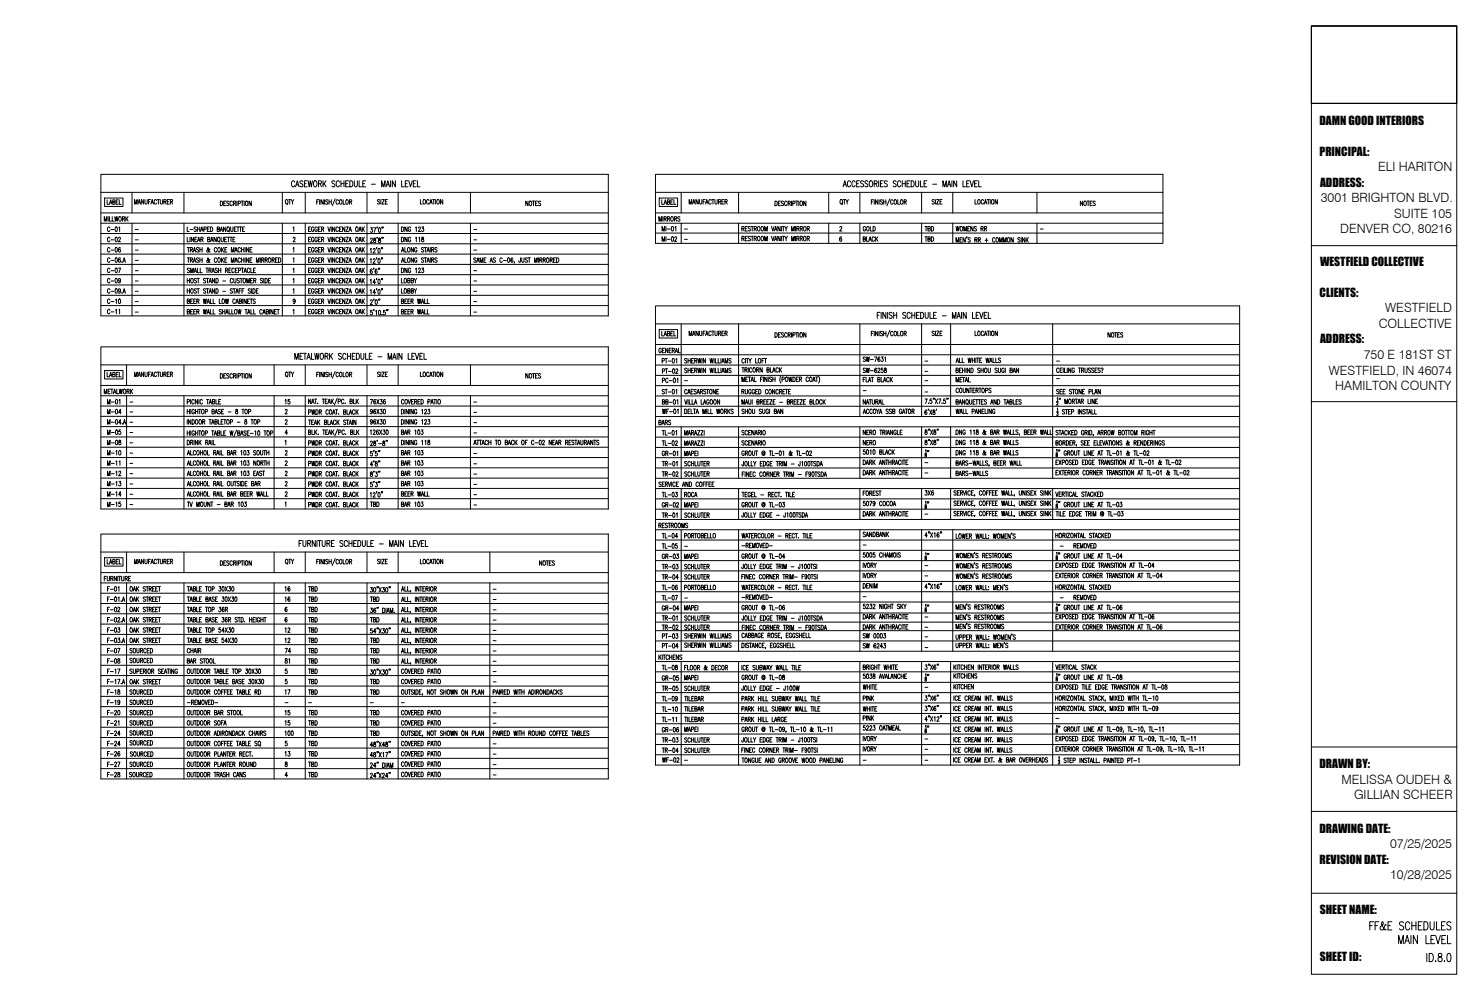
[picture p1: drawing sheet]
<svg xmlns="http://www.w3.org/2000/svg" width="914mm" height="610mm" viewBox="0 0 914 610" stroke-linecap="round" stroke-linejoin="round" font-family="sans-serif">
<defs><g id="words">
<g font-size="7.9">
<text x="850" y="106">ELI HARITON</text>
<text x="815" y="125">3001 BRIGHTON BLVD.</text>
<text x="860" y="134">SUITE 105</text>
<text x="827" y="144">DENVER CO, 80216</text>
<text x="855" y="193">WESTFIELD</text>
<text x="851" y="202">COLLECTIVE</text>
<text x="841" y="221">750 E 181ST ST</text>
<text x="820" y="231">WESTFIELD, IN 46074</text>
<text x="824" y="241">HAMILTON COUNTY</text>
<text x="828" y="483">MELISSA OUDEH &amp;</text>
<text x="835" y="493">GILLIAN SCHEER</text>
<text x="858" y="523">07/25/2025</text>
<text x="858" y="543">10/28/2025</text>
</g>
<g font-size="7.2">
<text x="814" y="77">DAMN GOOD INTERIORS</text>
<text x="814" y="96">PRINCIPAL:</text>
<text x="814" y="115">ADDRESS:</text>
<text x="814" y="164">WESTFIELD COLLECTIVE</text>
<text x="814" y="183">CLIENTS:</text>
<text x="814" y="212">ADDRESS:</text>
<text x="814" y="474">DRAWN BY:</text>
<text x="814" y="514">DRAWING DATE:</text>
<text x="814" y="533">REVISION DATE:</text>
<text x="814" y="564">SHEET NAME:</text>
<text x="814" y="593">SHEET ID:</text>
</g>
<g font-size="7.1">
<text x="179" y="116">CASEWORK SCHEDULE - MAIN LEVEL</text>
<text x="519" y="116">ACCESSORIES SCHEDULE - MAIN LEVEL</text>
<text x="540" y="198">FINISH SCHEDULE - MAIN LEVEL</text>
<text x="184" y="338">FURNITURE SCHEDULE - MAIN LEVEL</text>
</g>
<g font-size="6.2">
<text x="175" y="127">QTY</text>
<text x="323" y="128">NOTES</text>
<text x="518" y="127">QTY</text>
<text x="666" y="128">NOTES</text>
<text x="65" y="144">C-01</text>
<text x="247" y="144">DNG 123</text>
<text x="532" y="144">GOLD</text>
<text x="570" y="144">TBD</text>
<text x="589" y="144">WOMENS RR</text>
<text x="65" y="150">C-02</text>
<text x="247" y="150">DNG 118</text>
<text x="407" y="150">MI-02</text>
<text x="532" y="150">BLACK</text>
<text x="570" y="150">TBD</text>
<text x="65" y="157">C-06</text>
<text x="65" y="163">C-06.A</text>
<text x="65" y="169">C-07</text>
<text x="247" y="169">DNG 123</text>
<text x="65" y="176">C-09</text>
<text x="247" y="176">LOBBY</text>
<text x="65" y="182">C-09.A</text>
<text x="247" y="182">LOBBY</text>
<text x="65" y="188">C-10</text>
<text x="65" y="195">C-11</text>
<text x="683" y="209">NOTES</text>
<text x="532" y="224">SW-7631</text>
<text x="408" y="231">PT-02</text>
<text x="532" y="231">SW-6258</text>
<text x="323" y="235">NOTES</text>
<text x="408" y="237">PC-01</text>
<text x="65" y="250">M-01</text>
<text x="175" y="250">15</text>
<text x="228" y="250">76X36</text>
<text x="408" y="250">BB-01</text>
<text x="65" y="256">M-04</text>
<text x="228" y="256">96X30</text>
<text x="408" y="256">WF-01</text>
<text x="65" y="263">M-04.A</text>
<text x="228" y="263">96X30</text>
<text x="406" y="263">BARS</text>
<text x="65" y="269">M-05</text>
<text x="228" y="269">126X30</text>
<text x="65" y="276">M-08</text>
<text x="408" y="276">TL-02</text>
<text x="532" y="276">NERO</text>
<text x="65" y="282">M-10</text>
<text x="408" y="282">GR-01</text>
<text x="65" y="288">M-11</text>
<text x="408" y="289">TR-01</text>
<text x="65" y="295">M-12</text>
<text x="408" y="295">TR-02</text>
<text x="65" y="301">M-13</text>
<text x="65" y="307">M-14</text>
<text x="408" y="308">TL-03</text>
<text x="422" y="308">ROCA</text>
<text x="532" y="307">FOREST</text>
<text x="570" y="307">3X6</text>
<text x="65" y="314">M-15</text>
<text x="228" y="314">TBD</text>
<text x="408" y="314">GR-02</text>
<text x="532" y="313">5079 COCOA</text>
<text x="408" y="320">TR-01</text>
<text x="408" y="333">TL-04</text>
<text x="532" y="332">SANDBANK</text>
<text x="408" y="339">TL-05</text>
<text x="457" y="339">-REMOVED-</text>
<text x="408" y="346">GR-03</text>
<text x="175" y="349">QTY</text>
<text x="332" y="350">NOTES</text>
<text x="408" y="352">TR-03</text>
<text x="408" y="358">TR-04</text>
<text x="65" y="366">F-01</text>
<text x="175" y="366">16</text>
<text x="189" y="366">TBD</text>
<text x="408" y="365">TL-06</text>
<text x="408" y="371">TL-07</text>
<text x="457" y="371">-REMOVED-</text>
<text x="175" y="372">16</text>
<text x="189" y="372">TBD</text>
<text x="228" y="372">TBD</text>
<text x="408" y="378">GR-04</text>
<text x="65" y="379">F-02</text>
<text x="189" y="379">TBD</text>
<text x="408" y="384">TR-01</text>
<text x="189" y="385">TBD</text>
<text x="228" y="385">TBD</text>
<text x="408" y="390">TR-02</text>
<text x="65" y="391">F-03</text>
<text x="175" y="391">12</text>
<text x="189" y="391">TBD</text>
<text x="408" y="395">PT-03</text>
<text x="175" y="398">12</text>
<text x="189" y="398">TBD</text>
<text x="228" y="398">TBD</text>
<text x="408" y="401">PT-04</text>
<text x="532" y="401">SW 6243</text>
<text x="65" y="404">F-07</text>
<text x="79" y="404">SOURCED</text>
<text x="175" y="404">74</text>
<text x="189" y="404">TBD</text>
<text x="228" y="404">TBD</text>
<text x="79" y="410">SOURCED</text>
<text x="408" y="415">TL-08</text>
<text x="408" y="421">GR-05</text>
<text x="65" y="430">F-18</text>
<text x="79" y="430">SOURCED</text>
<text x="175" y="430">17</text>
<text x="189" y="430">TBD</text>
<text x="228" y="430">TBD</text>
<text x="408" y="427">TR-05</text>
<text x="65" y="436">F-19</text>
<text x="79" y="436">SOURCED</text>
<text x="115" y="436">-REMOVED-</text>
<text x="408" y="434">TL-09</text>
<text x="65" y="442">F-20</text>
<text x="79" y="442">SOURCED</text>
<text x="175" y="442">15</text>
<text x="189" y="442">TBD</text>
<text x="228" y="442">TBD</text>
<text x="408" y="440">TL-10</text>
<text x="65" y="449">F-21</text>
<text x="79" y="449">SOURCED</text>
<text x="175" y="449">15</text>
<text x="189" y="449">TBD</text>
<text x="228" y="449">TBD</text>
<text x="65" y="455">F-24</text>
<text x="175" y="455">100</text>
<text x="189" y="455">TBD</text>
<text x="228" y="455">TBD</text>
<text x="408" y="453">GR-06</text>
<text x="65" y="461">F-24</text>
<text x="79" y="461">SOURCED</text>
<text x="189" y="461">TBD</text>
<text x="408" y="459">TR-03</text>
<text x="65" y="468">F-26</text>
<text x="79" y="468">SOURCED</text>
<text x="175" y="468">13</text>
<text x="189" y="468">TBD</text>
<text x="408" y="466">TR-04</text>
<text x="408" y="472">WF-02</text>
<text x="65" y="474">F-27</text>
<text x="79" y="474">SOURCED</text>
<text x="189" y="474">TBD</text>
<text x="65" y="480">F-28</text>
<text x="79" y="480">SOURCED</text>
<text x="189" y="480">TBD</text>
</g>
<g font-size="5.7">
<text x="82" y="127">MANUFACTURER</text>
<text x="424" y="127">MANUFACTURER</text>
<text x="574" y="283" transform="rotate(-90 574 283)">18&quot;</text>
<text x="574" y="315" transform="rotate(-90 574 315)">18&quot;</text>
<text x="574" y="347" transform="rotate(-90 574 347)">18&quot;</text>
<text x="574" y="379" transform="rotate(-90 574 379)">18&quot;</text>
<text x="532" y="395">SW 0003</text>
<text x="65" y="410">F-08</text>
<text x="115" y="410">BAR STOOL</text>
<text x="175" y="410">81</text>
<text x="189" y="410">TBD</text>
<text x="228" y="410">TBD</text>
<text x="65" y="417">F-17</text>
<text x="189" y="417">TBD</text>
<text x="65" y="423">F-17.A</text>
<text x="189" y="423">TBD</text>
<text x="228" y="423">TBD</text>
<text x="574" y="422" transform="rotate(-90 574 422)">18&quot;</text>
<text x="79" y="455">SOURCED</text>
<text x="574" y="453" transform="rotate(-90 574 453)">18&quot;</text>
</g>
<g font-size="2.6">
<text x="83" y="143">-</text>
<text x="291" y="143">-</text>
<text x="422" y="143">-</text>
<text x="641" y="143">-</text>
<text x="83" y="149">-</text>
<text x="291" y="149">-</text>
<text x="422" y="149">-</text>
<text x="83" y="156">-</text>
<text x="291" y="156">-</text>
<text x="83" y="162">-</text>
<text x="83" y="168">-</text>
<text x="291" y="168">-</text>
<text x="83" y="175">-</text>
<text x="291" y="175">-</text>
<text x="83" y="181">-</text>
<text x="291" y="181">-</text>
<text x="83" y="187">-</text>
<text x="291" y="187">-</text>
<text x="83" y="194">-</text>
<text x="291" y="194">-</text>
<text x="570" y="224">-</text>
<text x="651" y="224">-</text>
<text x="570" y="230">-</text>
<text x="422" y="236">-</text>
<text x="570" y="236">-</text>
<text x="651" y="235">-</text>
<text x="532" y="242">-</text>
<text x="570" y="243">-</text>
<text x="79" y="249">-</text>
<text x="291" y="249">-</text>
<text x="79" y="255">-</text>
<text x="291" y="256">-</text>
<text x="79" y="262">-</text>
<text x="291" y="262">-</text>
<text x="79" y="268">-</text>
<text x="291" y="268">-</text>
<text x="79" y="274">-</text>
<text x="79" y="281">-</text>
<text x="291" y="281">-</text>
<text x="79" y="287">-</text>
<text x="291" y="288">-</text>
<text x="570" y="287">-</text>
<text x="79" y="294">-</text>
<text x="291" y="294">-</text>
<text x="570" y="293">-</text>
<text x="79" y="300">-</text>
<text x="291" y="300">-</text>
<text x="79" y="306">-</text>
<text x="291" y="307">-</text>
<text x="79" y="313">-</text>
<text x="291" y="313">-</text>
<text x="570" y="319">-</text>
<text x="422" y="338">-</text>
<text x="532" y="338">-</text>
<text x="570" y="350">-</text>
<text x="570" y="357">-</text>
<text x="303" y="365">-</text>
<text x="303" y="371">-</text>
<text x="422" y="370">-</text>
<text x="532" y="369">-</text>
<text x="303" y="377">-</text>
<text x="303" y="384">-</text>
<text x="570" y="382">-</text>
<text x="570" y="388">-</text>
<text x="303" y="390">-</text>
<text x="570" y="394">-</text>
<text x="303" y="397">-</text>
<text x="570" y="401">-</text>
<text x="303" y="403">-</text>
<text x="303" y="409">-</text>
<text x="303" y="416">-</text>
<text x="303" y="422">-</text>
<text x="570" y="425">-</text>
<text x="175" y="435">-</text>
<text x="189" y="435">-</text>
<text x="228" y="435">-</text>
<text x="247" y="435">-</text>
<text x="303" y="435">-</text>
<text x="303" y="441">-</text>
<text x="303" y="447">-</text>
<text x="651" y="444">-</text>
<text x="303" y="460">-</text>
<text x="570" y="457">-</text>
<text x="303" y="466">-</text>
<text x="570" y="464">-</text>
<text x="303" y="473">-</text>
<text x="422" y="470">-</text>
<text x="532" y="470">-</text>
<text x="570" y="470">-</text>
<text x="303" y="479">-</text>
</g>
</g></defs>
<!-- layer: A-ANNO-NOTES -->
<g fill="none" stroke="#000" stroke-width=".62">
<path d="M809 16h90v48h-90zM809 16h90v585h-90zM809 64h90M62 108h313v87h-313zM62 119h313M81 119v12M113 119v12M174 119v12M188 119v12M226 119v12M246 119v12M290 119v12"/>
<path d="M404 119h314M420 119v12M456 119v12M511 119v12M531 119v12M569 119v12M588 119v12M640 119v12M62 131h313M62 138h313M64 136v-2l1 2 1-2v2M65 122h11v5h-11z"/>
<path d="M66 123v3h1M67 134v2M68 126v-3l1 3M68 134v2h1M68 125h1M69 134v2h1M70 125l1-1v-1h-1v3h1v-1M71 134v2l1-2v2l1-2M72 125h.1M73 123h-1v3h1M74 123v3h1M74 134a1.3 1.3 0 0 1 1 1 1.3 1.3 0 0 1-1 1l-1-1z"/>
<path d="M76 135h1v-1h-1v2M76 135l1 1M78 134v2M78 135l1 1M79 134l-1 2M81 138v57M113 138v57M136 124a1.4 1.4 0 0 1 1 1 1.4 1.4 0 0 1-1 2zM138 125h1M139 124h-1v3h1M141 124h-1l1 2a.7 .7 0 0 1 0 1 .7 .7 0 0 1-1 0v-1M143 125a.8 .8 0 0 0-1-1 .8 .8 0 0 0 0 1v1a.8 .8 0 0 0 0 1 .8 .8 0 0 0 1-1"/>
<path d="M144 125h1v-1h-1v3M145 125v2M146 124v3M147 126l1-1v-1h-1v3M149 124h1M149 124v3M151 124v3M152 124a1.4 1.4 0 0 1 1 1 1.4 1.4 0 0 1-1 2l-1-1zM155 124v3l-1-3v3M174 138v57M188 138v57M195 125h1"/>
<path d="M197 123h-2v3M197 123v3M199 123v3l-1-3v3M200 123v3M202 124v-1l-1 1 1 1a.7 .7 0 0 1 0 1 .7 .7 0 0 1-1 0M203 123v3M203 125h1M204 123v3M207 123l-2 4M209 124a.8 .8 0 0 0-1-1 .8 .8 0 0 0-1 1v1a.8 .8 0 0 0 1 1 .8 .8 0 0 0 1-1M210 123a1.4 1.4 0 0 1 1 2 1.4 1.4 0 0 1-1 1l-1-1zM212 123v3h1"/>
<path d="M214 123a1.3 1.3 0 0 1 1 2 1.3 1.3 0 0 1-1 1l-1-1zM216 125l1-1v-1h-1v3M216 125l1 1M226 138v57M234 124v-1l-1 1 1 1a.7 .7 0 0 1 0 1 .7 .7 0 0 1-1 0M235 123v3M236 123h1l-1 3h1M238 124h1M239 123h-1v3h1M246 138v57M259 123v3h2M261 123h1a1.3 1.3 0 0 1 1 2 1.3 1.3 0 0 1-2 1v-1z"/>
<path d="M265 124a.8 .8 0 0 0-1-1 .8 .8 0 0 0-1 1v1a.8 .8 0 0 0 1 1 .8 .8 0 0 0 1-1M265 126l1-3 1 3M265 125h1M267 123h1M268 123v3M269 123v3M270 123a1.4 1.4 0 0 1 1 2 1.4 1.4 0 0 1-1 1l-1-1zM273 123v3l-1-3v3M290 138v57M404 131h314M404 138h314M407 136v-2v2l1-2v2"/>
<path d="M407 122h11v5h-11zM408 123v3h1M409 134v2M410 126l1-3v3M410 135h1v-1h-1v2M410 125h1M410 135l1 1M411 140v3M412 125l1-1v-1h-1v3h1v-1M412 135h1v-1h-1v2M413 135v1M414 125h1"/>
<path d="M414 134a1.4 1.4 0 0 1 1 1 1.4 1.4 0 0 1-1 1v-1zM415 140a1.3 1.3 0 0 1 1 1 1.3 1.3 0 0 1-1 1zM415 123h-1v3h1M416 123v3h1M416 135h1v-1h-1v2M417 135l1 1M420 134h-1h-1l1 1a.7 .7 0 0 1 0 1 .7 .7 0 0 1-1 0M420 138v12M456 138v12M461 140h-1v3h1M463 140h2M464 140v3"/>
<path d="M468 140a1.4 1.4 0 0 1 1 1 1.4 1.4 0 0 1-1 1l-1-1zM470 140a1.4 1.4 0 0 1 1 1 1.4 1.4 0 0 1-1 1v-1zM476 140l1 3 1-3M478 124a1.4 1.4 0 0 1 2 1 1.4 1.4 0 0 1-2 2zM480 125h1M481 140v3l-1-3v3M482 124h-2v3h2M482 140v3M483 140h1M483 140v3M483 124h-1l1 2a.7 .7 0 0 1 0 1 .7 .7 0 0 1-1-1M484 140l1 1v2"/>
<path d="M486 125a.8 .8 0 0 0-1-1 .8 .8 0 0 0-1 1v1a.8 .8 0 0 0 1 1 .8 .8 0 0 0 1-1M486 140l-1 1M486 125h1v-1h-1v3M487 125l1 2M488 124v3M489 126l1-1v-1h-1v3M491 140v3M491 124h1M492 124v3M493 124v3M494 124a1.4 1.4 0 0 1 1 1 1.4 1.4 0 0 1-1 2v-1zM496 140a1.4 1.4 0 0 1 1 1 1.4 1.4 0 0 1-1 1v-1z"/>
<path d="M497 124v3l-1-3v3M511 138v12M531 138v12M538 125h.1M539 123h-1v3M539 123v3M542 123v3l-2-3v3M542 123v3M545 124l-1-1-1 1 1 1a.7 .7 0 0 1 0 1 .7 .7 0 0 1-1 0M545 125h2M545 123v3M547 123v3"/>
<path d="M549 123l-2 4M551 124a.8 .8 0 0 0-1-1 .8 .8 0 0 0 0 1v1a.8 .8 0 0 0 0 1 .8 .8 0 0 0 1-1M552 123a1.4 1.4 0 0 1 1 2 1.4 1.4 0 0 1-1 1v-1zM554 123v3h1M556 123a1.3 1.3 0 0 1 1 2 1.3 1.3 0 0 1-1 1v-1zM558 125l1-1v-1h-1v3M559 125v1M569 138v12M576 124v-1l-1 1 1 1a.7 .7 0 0 1 0 1 .7 .7 0 0 1-1 0M577 123v3M578 123h1l-1 3h1M580 124h1"/>
<path d="M581 123h-1v3h1M588 138v12M602 123v3h1M604 123a1.3 1.3 0 0 1 1 2 1.3 1.3 0 0 1-1 1l-1-1zM607 124a.8 .8 0 0 0-1-1 .8 .8 0 0 0-1 1v1a.8 .8 0 0 0 1 1 .8 .8 0 0 0 1-1M607 126l1-3 1 3M608 125h1M609 123h1M610 123v3M611 123v3M612 123a1.4 1.4 0 0 1 1 2 1.4 1.4 0 0 1-1 1zM615 123v3l-1-3v3"/>
<path d="M640 138v12M62 144h313M62 150h313M62 157h313M116 140v3h1M116 146v3h1M116 153h1M116 159h1M116 153v3M116 159v3M117 142h2M117 146v3"/>
<path d="M117 154h2v-1h-2v3M118 154l1 2M119 156l1-3 1 3M119 146v3l-1-3v3M120 155h1M120 148h1M121 140h-1l1 1a1 1 0 0 1 0 2 .7 .7 0 0 1-1-1M122 146h-2v3h2M122 149l1-3v3M122 140v3M122 141h1M122 148h1"/>
<path d="M123 153h-1h-1l1 1a.7 .7 0 0 1 0 1 .7 .7 0 0 1-1 0M123 159h-1h-1l1 2a.7 .7 0 0 1 0 1 .7 .7 0 0 1-1-1M123 140v3M123 153v3M123 159v3M123 154h2M124 143l1-3v3M124 148h1v-1l-1-1v3M124 142h1M125 148v1M125 153v3M125 159v3"/>
<path d="M126 141h1v-1h-1v3M128 141h1M128 148h1v-1l-1-1v3h1v-1M129 140h-1v3h1M130 154l-1 1a.7 .7 0 0 1-1 0 .7 .7 0 0 1 0-1l1-1h-1v1l1 1h1M130 140a1.4 1.4 0 0 1 1 1 1.4 1.4 0 0 1-1 2zM130 149l1-3 1 3M130 148h1M133 146v3l-1-3v3M134 153a.8 .8 0 0 0-1 0 .8 .8 0 0 0-1 1 1.1 1.1 0 0 0 1 2 .8 .8 0 0 0 1-1M134 160a.8 .8 0 0 0-1-1 .8 .8 0 0 0-1 1v1a.8 .8 0 0 0 1 1 .8 .8 0 0 0 1-1M134 141h1v-1h-1v3h1v-2"/>
<path d="M135 147v-1a1.4 1.4 0 0 1 1 2 1.4 1.4 0 0 1-1 1l-1-1zM135 153a1.3 1.3 0 0 1 1 1 1.3 1.3 0 0 1-1 1l-1-1zM135 159a1.3 1.3 0 0 1 1 1 1.3 1.3 0 0 1-1 2l-1-1zM135 149h1M136 143l1-3v3M136 142h1M136 146v2l1 1h1v-3M137 153v3M137 159v3M137 154l1 2M138 153l-1 2M138 159l-1 2"/>
<path d="M139 148h.1M139 154h1M139 140v3l-1-3v3M140 146h-1v3h1M140 153h-1v3h1M140 159h-1v3h1M140 146h2M140 140h1a1.4 1.4 0 0 1 1 1 1.4 1.4 0 0 1-2 2v-1zM141 142l1 1M141 146v3M142 146h1M142 140v2l1 1 1-1v-2"/>
<path d="M143 146v3M143 156v-3l1 3v-3v3M144 148h1M145 141h.1M145 156l1-3v3M145 146h-1v3h1M145 155h1M146 140h-1v3h1M146 140h3M147 140v3M148 153a.8 .8 0 0 0-1 0 .8 .8 0 0 0 0 1 1 1 0 0 0 0 2 .8 .8 0 0 0 1-1M148 160a.8 .8 0 0 0-1-1 .8 .8 0 0 0 0 1v1a.8 .8 0 0 0 0 1 .8 .8 0 0 0 1-1"/>
<path d="M148 140v3M149 154h1M149 153v3M149 159v3M150 141h.1M150 153v3M150 159v3M151 140h-1v3h1M151 153v3M151 159v3M153 153v3l-1-3v3M153 159v3l-1-3v3"/>
<path d="M154 154h1M156 153h-2v3h2M156 159h-2v3h2M161 159v3M166 159a1.4 1.4 0 0 1 1 1 1.4 1.4 0 0 1-1 2v-1zM171 159h-1v3h1M172 159a1.4 1.4 0 0 1 1 1 1.4 1.4 0 0 1-1 2zM181 141v-1v3M181 153v3M181 160v-1v3M181 147a.6 .6 0 0 1 1 0l-1 2h1M190 141h1"/>
<path d="M190 148h1M190 154h1M192 140h-2v3h2M192 146h-2v3h2M192 153h-2v3h2M192 159h-2v3h2M194 141a.8 .8 0 0 0-1-1 .8 .8 0 0 0-1 1v1a.8 .8 0 0 0 1 1 .8 .8 0 0 0 1-1h-1M194 147a.8 .8 0 0 0-1-1 .8 .8 0 0 0-1 1v1a.8 .8 0 0 0 1 1 .8 .8 0 0 0 1-1h-1M194 153a.8 .8 0 0 0-1 0 .8 .8 0 0 0-1 1 1.1 1.1 0 0 0 1 2 1.1 1.1 0 0 0 1-2h-1M194 160a.8 .8 0 0 0-1-1 .8 .8 0 0 0-1 1v1a.8 .8 0 0 0 1 1 .8 .8 0 0 0 1-1h-1M196 141a.8 .8 0 0 0-1-1 .8 .8 0 0 0-1 1v1a.8 .8 0 0 0 1 1 .8 .8 0 0 0 1-1h-1M196 147a.8 .8 0 0 0-1-1 .8 .8 0 0 0-1 1v1a.8 .8 0 0 0 1 1 .8 .8 0 0 0 1-1h-1"/>
<path d="M196 153a.8 .8 0 0 0-1 0 .8 .8 0 0 0-1 1 1.1 1.1 0 0 0 1 2 1.1 1.1 0 0 0 1-2h-1M196 160a.8 .8 0 0 0-1-1 .8 .8 0 0 0-1 1v1a.8 .8 0 0 0 1 1 .8 .8 0 0 0 1-1h-1M196 141h1M196 148h1M196 154h1M198 140h-2v3h2M198 146h-2v3h2M198 153h-2v3h2M198 159h-2v3h2M198 141h2v-1h-2v3M198 148h2v-1l-2-1v3M198 154h2v-1h-2v3"/>
<path d="M199 141l1 2M199 148l1 1M199 154l1 2M202 140l1 3 1-3M202 146l1 3 1-3M202 153l1 3 1-3M202 159l1 3 1-3M204 140v3M204 146v3M204 153v3M204 159v3M207 140v3l-2-3v3"/>
<path d="M207 146v3l-2-3v3M207 153v3l-2-3v3M207 159v3l-2-3v3M209 141a.8 .8 0 0 0-1-1 .8 .8 0 0 0-1 1v1a.8 .8 0 0 0 1 1 .8 .8 0 0 0 1-1M209 147a.8 .8 0 0 0-1-1 .8 .8 0 0 0-1 1v1a.8 .8 0 0 0 1 1 .8 .8 0 0 0 1 0M209 153a.8 .8 0 0 0-1 0 .8 .8 0 0 0-1 1 1.1 1.1 0 0 0 1 2 .8 .8 0 0 0 1-1M209 160a.8 .8 0 0 0-1-1 .8 .8 0 0 0-1 1v1a.8 .8 0 0 0 1 1 .8 .8 0 0 0 1-1M209 141h1M209 148h1M209 154h1M211 140h-2v3h2M211 146h-2v3h2"/>
<path d="M211 153h-2v3h2M211 159h-2v3h2M213 140v3l-2-3v3M213 146v3l-2-3v3M213 153v3l-2-3v3M213 159v3l-2-3v3M213 140h2l-2 3h2M213 146h2l-2 3h2M213 153h2l-2 3h2M213 159h2l-2 3h2M215 143l1-3 1 3M215 149l1-3 1 3"/>
<path d="M215 156l1-3 1 3M216 142h1M216 148h1M216 155h1M220 140a1.3 1.3 0 0 1 1 1 1.3 1.3 0 0 1-1 2l-1-1zM220 147v-1a1.3 1.3 0 0 1 1 2 1.3 1.3 0 0 1-1 1l-1-1zM220 153a1.3 1.3 0 0 1 1 1 1.3 1.3 0 0 1-1 1l-1-1zM220 159a1.3 1.3 0 0 1 1 1 1.3 1.3 0 0 1-1 2l-1-1zM221 143l1-3 1 3M221 149l1-3 1 3M221 156l1-3 1 3M222 142h1"/>
<path d="M222 148h1M222 155h1M223 140v3M223 146v3M223 153v3M223 159v3M224 141l1 2M224 148l1 1M224 154l1 2M225 140l-2 2M225 146l-2 2M225 153l-2 2"/>
<path d="M225 159l-2 2M228 154l1-1v3M229 148v-1a.6 .6 0 0 1 1 0 .6 .6 0 0 1 0 1l-2 2h2M229 141h1l-1 1a.8 .8 0 0 1 1 1 1 1 0 0 1-2 0M230 154l1-1v1l-1 2h2M230 141h2l-1 2M231 147v1a.9 .9 0 0 1 1 1 .9 .9 0 0 1-1 1 1.2 1.2 0 0 1 0-2 1.2 1.2 0 0 1 1 0l-1-1zM232 153v1M232 159v1M233 140v1M233 147h.1M233 153a1.4 1.4 0 0 1 2 2 1.3 1.3 0 0 1-2 1z"/>
<path d="M233 160a1.3 1.3 0 0 1 2 1 1.3 1.3 0 0 1-2 1zM234 147v1a.9 .9 0 0 1 1 1 .9 .9 0 0 1-1 1 1.2 1.2 0 0 1 0-2 1.2 1.2 0 0 1 1 0l-1-1zM234 141a1.3 1.3 0 0 1 1 1 1.3 1.3 0 0 1-1 1zM235 153v1M235 159v1M236 140v1M236 147h.1M236 153v1M236 159v1M248 156v-3l1 3M248 155h1M250 153v3h1"/>
<path d="M250 159v3h1M252 153a1.4 1.4 0 0 1 1 1 1.4 1.4 0 0 1-1 1l-1-1zM252 159a1.4 1.4 0 0 1 1 1 1.4 1.4 0 0 1-1 2l-1-1zM255 153v3l-1-3v3M255 159v3l-1-3v3M257 153a.8 .8 0 0 0-1 0 .8 .8 0 0 0 0 1 1.1 1.1 0 0 0 1 2 1 1 0 0 0 0-2M257 160a.8 .8 0 0 0-1-1 .8 .8 0 0 0 0 1v1a.8 .8 0 0 0 1 1 .8 .8 0 0 0 0-1M261 153h-1l1 1a.7 .7 0 0 1 0 1 .7 .7 0 0 1-1 0M261 159h-1l1 2a.7 .7 0 0 1 0 1 .7 .7 0 0 1-1-1M262 153h1M262 159h1M262 153v3"/>
<path d="M262 159v3M263 156l1-3 1 3M264 155h1M265 153v3M265 159v3M266 154h1v-1h-1v3M267 154l1 2M270 153h-1h-1l1 1a.7 .7 0 0 1 0 1 .7 .7 0 0 1-1 0M270 159h-1h-1l1 2a.7 .7 0 0 1 0 1 .7 .7 0 0 1-1-1M294 159h-1h-1l1 2a.7 .7 0 0 1 1 1 1.1 1.1 0 0 1-2-1M300 159h-1v3h1M306 159h-1h-1l1 2a.7 .7 0 0 1 1 1 1.1 1.1 0 0 1-2-1"/>
<path d="M310 160a.8 .8 0 0 0-1-1 .8 .8 0 0 0-1 1v1a.8 .8 0 0 0 1 1 .8 .8 0 0 0 1-1M313 159a1.3 1.3 0 0 1 2 1 1.4 1.4 0 0 1-2 2zM316 159a1.4 1.4 0 0 0-1 1 1.4 1.4 0 0 0 1 2 .8 .8 0 0 0 1-1 .8 .8 0 0 0-1-1l-1 1M321 159v3h-1v-1M322 159v2l1 1v-1v-2M325 159h-1l1 2a.7 .7 0 0 1 0 1 .7 .7 0 0 1-1-1M326 159h1M327 159v3M332 159v3M338 159a1.4 1.4 0 0 1 1 1 1.4 1.4 0 0 1-1 2l-1-1zM343 159h-1v3h1M343 159a1.4 1.4 0 0 1 2 1 1.4 1.4 0 0 1-2 2z"/>
<path d="M404 144h314M408 143v-3l1 3 1-3v3M412 141h2M416 140h1v3M458 141h1v-1h-1v3M458 147h1v-1h-1v3M458 141l1 2M458 147l1 2M460 141h1M460 147h1M461 146h-1v3h1M463 140h-1l1 1a.7 .7 0 0 1 0 1 .7 .7 0 0 1-1 0"/>
<path d="M463 146h-1l1 1a.7 .7 0 0 1 0 1 .7 .7 0 0 1-1 0M463 146h2M464 146v3M465 141h2v-1h-2v3M465 147h2v-1h-2v3M466 141l1 2M466 147l1 2M468 146a1.4 1.4 0 0 1 1 1 1.4 1.4 0 0 1-1 1h-1zM470 146a1.4 1.4 0 0 1 1 1 1.4 1.4 0 0 1-1 1zM472 143v-3l1 3v-3v3M472 149v-3l1 3v-3v3M476 146l1 3 1-3"/>
<path d="M478 143l1-3v3M478 149l1-3v3M478 142h1M478 148h1M481 146v3l-1-3v3M482 146v3M483 146h1M483 146v3M484 146l1 1v2M486 146l-1 1M488 143v-3l1 3 1-3v3M488 149v-3l1 3 1-3v3"/>
<path d="M491 146v3M492 141h1v-1h-1v3M492 147h1v-1h-1v3M492 141l1 2M492 147l1 2M494 141h1v-1h-1v3M494 147h1v-1h-1v3M494 141l1 2M494 147l1 2M496 146a1.4 1.4 0 0 1 1 1 1.4 1.4 0 0 1-1 1zM498 141h1v-1h-1v3M498 147h1v-1h-1v3"/>
<path d="M499 141v2M499 147v2M518 140h1l-1 3h1M519 146a1.4 1.4 0 0 0-1 2 1.4 1.4 0 0 0 1 1 .8 .8 0 0 0 0-1 .8 .8 0 0 0-1-1v1M590 149v-2l1 2v-2v2M592 148h1M594 147h-2v2h2M596 147v2l-2-2v2M597 146l-1 1M599 147h-1h-1l1 1a.7 .7 0 0 1 0 1 .7 .7 0 0 1-1 0M601 148h2v-1h-2v2M602 148l1 1"/>
<path d="M604 148h1v-1h-1v2M604 148l1 1M608 148h2M609 147v2M614 147a.8 .8 0 0 0-1 0 .8 .8 0 0 0-1 1 .8 .8 0 0 0 1 1 .8 .8 0 0 0 1 0M615 147a1.4 1.4 0 0 1 1 1 1.4 1.4 0 0 1-1 1l-1-1zM617 149v-2l1 2v-2v2M619 149v-2l1 2 1-2v2M622 147a1.4 1.4 0 0 1 1 1 1.4 1.4 0 0 1-1 1zM625 147v2l-1-2v2M629 147h-1l1 1a.7 .7 0 0 1 0 1 .7 .7 0 0 1-1 0M630 147v2"/>
<path d="M632 147v2l-1-2v2M633 147v2M634 148v1M634 147l-1 1M718 150v-42h-314v42h314M809 152h90M62 163h313M62 169h313M62 176h313M116 172v3M116 178v3M116 173h1"/>
<path d="M116 179h1M117 166l-1-1v1l1 1a.7 .7 0 0 1 0 1 .7 .7 0 0 1-1 0M117 172v3M117 178v3M117 160h2v-1h-2v3M118 168v-3v3l1-3v3M118 172a1.3 1.3 0 0 1 1 1 1.3 1.3 0 0 1-1 1zM118 178a1.4 1.4 0 0 1 1 2 1.4 1.4 0 0 1-1 1v-1zM118 160l1 2M119 162l1-3 1 3M120 161h1M120 168l1-3v3"/>
<path d="M120 167h1M121 172h-1l1 1a.7 .7 0 0 1 0 1 .7 .7 0 0 1-1 0M121 179v-1l-1 1 1 1a.7 .7 0 0 1 0 1 .7 .7 0 0 1-1 0M122 172h1M122 178h1M122 165v3h1M122 172v3M122 178v3M123 160h2M124 165v3h1M127 172h-1l1 1a.7 .7 0 0 1 0 1 .7 .7 0 0 1-1 0M127 179l-1-1v1l1 1a.7 .7 0 0 1 0 1 .7 .7 0 0 1-1 0"/>
<path d="M127 165h1M127 172h2M127 178h2M128 165v3M128 172v3M128 178v3M129 167h1v-1l-1-1v3M129 175l1-3 1 3M129 174h1M130 160l-1 1a.7 .7 0 0 1-1 1 .7 .7 0 0 1 0-1l1-1-1-1v1l1 2h1M130 167v1M131 168l1-3v3"/>
<path d="M131 167h1M132 172v3l-1-3v3M132 178v3l-1-3v3M133 172a1.4 1.4 0 0 1 2 1 1.4 1.4 0 0 1-2 2zM133 178a1.4 1.4 0 0 1 2 2 1.4 1.4 0 0 1-2 1zM134 166v-1l-1 1 1 1a.7 .7 0 0 1 0 1 .7 .7 0 0 1-1 0M135 165v3M135 167h1M136 165v3M137 160l1 2M137 173h2M137 180h2"/>
<path d="M139 160h1M139 167h1v-1l-1-1v3M140 167l1 1M141 167h1M143 165h-2v3h2M143 162v-3l1 3v-3v3M143 179v-1l-1 1 1 1a.7 .7 0 0 1 0 1 .7 .7 0 0 1-1 0M144 172a.8 .8 0 0 0-1 0 .8 .8 0 0 0-1 1v1a.8 .8 0 0 0 1 1 .8 .8 0 0 0 1-1M144 178h1M144 172v2l1 1 1-1v-2M145 166a.8 .8 0 0 0-1-1 .8 .8 0 0 0-1 1v1a.8 .8 0 0 0 1 1 .8 .8 0 0 0 1 0M145 178v3"/>
<path d="M145 162l1-3v3M145 161h1M145 167h1M147 165h-2v3h2M147 167h1v-1l-1-1v3M148 179h.1M148 172h-1h-1l1 1a.7 .7 0 0 1 1 1 1 1 0 0 1-2 0M148 172h2M149 178h-1v3M149 172v3M149 165h1M149 160h1"/>
<path d="M149 179h1M150 165v3M150 172h1a1.4 1.4 0 0 1 1 1 1.4 1.4 0 0 1-2 1zM151 168v-3l1 3M151 178h-2v3M151 167h1M152 175v-3l1 3 1-3v3M154 166a.8 .8 0 0 0-1-1 .8 .8 0 0 0 0 1v1a.8 .8 0 0 0 0 1 .8 .8 0 0 0 1 0M154 160h1M155 179l-1-1-1 1 1 1a.7 .7 0 0 1 0 1 .7 .7 0 0 1-1 0M155 173h.1M155 165v3h1"/>
<path d="M155 178v3M156 172h-1v3h1M156 178a1.4 1.4 0 0 1 1 2 1.4 1.4 0 0 1-1 1zM156 167h1M157 173h1v-1h-1v3M157 173l1 2M158 165h-2v3h2M158 179h1M158 162v-3l1 3 1-3v3M159 178h-1v3h1M161 160h2v-1h-2v3M162 172h-1l1 1a.7 .7 0 0 1 0 1 .7 .7 0 0 1-1 0"/>
<path d="M162 160l1 2M163 172v3M164 160h1v-1h-1v3M164 172a1.4 1.4 0 0 1 1 1 1.4 1.4 0 0 1-1 2zM164 160l1 2M166 173h.1M167 172h-1v3h1M168 160h1v-1h-1v3M169 160v2M170 160h1M181 166v-1v3M181 172v3"/>
<path d="M181 179v-1v3M190 160h1M190 167h1M190 173h1M190 179h1M192 165h-2v3h2M192 172h-2v3h2M192 178h-2v3h2M194 166a.8 .8 0 0 0-1-1 .8 .8 0 0 0-1 1v1a.8 .8 0 0 0 1 1 .8 .8 0 0 0 1-1h-1M194 172a.8 .8 0 0 0-1 0 .8 .8 0 0 0-1 1v1a.8 .8 0 0 0 1 1 .8 .8 0 0 0 1-1h-1M194 179a.8 .8 0 0 0-1-1 .8 .8 0 0 0-1 1v1a.8 .8 0 0 0 1 1 .8 .8 0 0 0 1-1h-1M196 166a.8 .8 0 0 0-1-1 .8 .8 0 0 0-1 1v1a.8 .8 0 0 0 1 1 .8 .8 0 0 0 1-1h-1"/>
<path d="M196 172a.8 .8 0 0 0-1 0 .8 .8 0 0 0-1 1v1a.8 .8 0 0 0 1 1 .8 .8 0 0 0 1-1h-1M196 179a.8 .8 0 0 0-1-1 .8 .8 0 0 0-1 1v1a.8 .8 0 0 0 1 1 .8 .8 0 0 0 1-1h-1M196 160h1M196 167h1M196 173h1M196 179h1M198 165h-2v3h2M198 172h-2v3h2M198 178h-2v3h2M198 160h2v-1h-2v3M198 167h2v-1l-2-1v3M198 173h2v-1h-2v3"/>
<path d="M198 179h2v-1h-2v3M199 160l1 2M199 167l1 1M199 173l1 2M199 179l1 2M202 165l1 3 1-3M202 172l1 3 1-3M202 178l1 3 1-3M204 165v3M204 172v3M204 178v3M207 165v3l-2-3v3"/>
<path d="M207 172v3l-2-3v3M207 178v3l-2-3v3M209 166a.8 .8 0 0 0-1-1 .8 .8 0 0 0-1 1v1a.8 .8 0 0 0 1 1 .8 .8 0 0 0 1 0M209 172a.8 .8 0 0 0-1 0 .8 .8 0 0 0-1 1v1a.8 .8 0 0 0 1 1 .8 .8 0 0 0 1-1M209 179a.8 .8 0 0 0-1-1 .8 .8 0 0 0-1 1v1a.8 .8 0 0 0 1 1 .8 .8 0 0 0 1-1M209 160h1M209 167h1M209 173h1M209 179h1M211 165h-2v3h2M211 172h-2v3h2M211 178h-2v3h2"/>
<path d="M213 165v3l-2-3v3M213 172v3l-2-3v3M213 178v3l-2-3v3M213 165h2l-2 3h2M213 172h2l-2 3h2M213 178h2l-2 3h2M215 162l1-3 1 3M215 168l1-3 1 3M215 175l1-3 1 3M216 161h1M216 167h1M216 174h1"/>
<path d="M220 166v-1a1.3 1.3 0 0 1 1 2 1.3 1.3 0 0 1-1 1l-1-1zM220 172a1.3 1.3 0 0 1 1 1 1.3 1.3 0 0 1-1 1h-1zM220 178a1.4 1.4 0 0 1 1 2 1.4 1.4 0 0 1-1 1l-1-1zM221 162l1-3 1 3M221 168l1-3 1 3M221 175l1-3 1 3M222 161h1M222 167h1M222 174h1M223 165v3M223 172v3M223 178v3"/>
<path d="M224 160l1 2M224 167l1 1M224 173l1 2M224 179l1 2M225 165l-2 2M225 172l-2 2M225 178l-2 2M228 173l1-1v3M228 179h1v2M228 160h1v2M230 166h-1a1.4 1.4 0 0 0-1 1 1.4 1.4 0 0 0 1 2 .8 .8 0 0 0 1-1 .8 .8 0 0 0-1-1l-1 1M230 160h1l-1 2h2"/>
<path d="M231 166h-1M232 174h-2l1-2v3M232 172v1M232 178v1M233 166h-1a1.4 1.4 0 0 0-1 1 1.4 1.4 0 0 0 1 2 .8 .8 0 0 0 1-1 .8 .8 0 0 0-1-1l-1 1M233 172a1.4 1.4 0 0 1 2 2 1.3 1.3 0 0 1-2 1zM233 179a1.3 1.3 0 0 1 2 1 1.3 1.3 0 0 1-2 1zM234 166h-1M234 166h.1M235 172v1M235 178v1M236 172v1"/>
<path d="M236 178v1M248 162v-3l1 3M248 161h1M263 162l1-3 1 3M264 161h1M266 160h1v-1h-1v3M267 160l1 2M294 162l1-3 1 3M294 161h1M296 162v-3l1 3 1-3v3M299 160h.1M302 162l1-3 1 3"/>
<path d="M303 161h1M311 161h1M317 162h.1M330 162v-3l1 3v-3v3M333 160h1v-1h-1v3M334 160v2M335 160h1v-1h-1v3M336 160l1 2M339 160h2v-1h-2v3M340 160l1 2M342 160h.1M62 182h313"/>
<path d="M62 189h313M116 186h1v-1l-1-1v3h1l-1-1M116 192h1v-1h-1v3h1l-1-2M118 186h.1M118 192h.1M119 184h-1v3h1M119 191h-1v3h1M120 186h.1M120 192h.1M121 184h-1v3h1M121 191h-1v3h1M121 186h2v-1l-2-1v3"/>
<path d="M121 192h2v-1h-2v3M122 186l1 1M122 192l1 2M125 184l1 3v-3l1 3v-3M125 191l1 3v-3l1 3v-3M128 187l1-3v3M128 194l1-3v3M128 186h1M128 193h1M129 181l1-3 1 3M129 180h1M130 184v3h1"/>
<path d="M130 191v3h1M132 184v3h1M132 191v3h1M135 184v3h2M137 191h-1h-1l1 1a1 1 0 0 1 0 2 .7 .7 0 0 1-1-1M137 185l1-1a1.3 1.3 0 0 1 1 2 1.3 1.3 0 0 1-2 1v-1zM137 192h2M137 191v3M139 191v3M139 184l1 3v-3l1 3v-3M139 194l1-3 1 3M140 193h1"/>
<path d="M141 191v3h2M143 191v3h1M145 191a1.4 1.4 0 0 1 1 1 1.4 1.4 0 0 1-1 2v-1zM145 185a.8 .8 0 0 0-1 0 .8 .8 0 0 0 0 1 .8 .8 0 0 0 0 1 .8 .8 0 0 0 1 0M145 181l1-3 1 3M146 187v-3l1 3M146 180h1M146 186h1M147 191v3l1-3v3l1-3M148 186h1v-1l-1-1v3h1v-1M150 184v3M151 191h2"/>
<path d="M152 191v3M152 184v3l-1-3v3M153 194l1-3v3M153 186h1M153 193h1M154 184h-1v3h1M154 184h2M155 191v3h1M155 184v3M157 191v3h1M158 185h-2l1 1a.7 .7 0 0 1 0 1 .7 .7 0 0 1-1 0M162 192a.8 .8 0 0 0-1-1 .8 .8 0 0 0-1 1v1a.8 .8 0 0 0 1 1 .8 .8 0 0 0 1-1"/>
<path d="M162 194l1-3 1 3M162 193h1M164 192h1v-1h-1v3h2l-1-2M166 191v3M169 191v3l-2-3v3M169 192h1M171 191h-2v3h2M171 191h1M172 191v3M181 191v3M182 185v1a.7 .7 0 0 1-1-1 .7 .7 0 0 1 1 0v2h-1M190 186h1"/>
<path d="M190 192h1M192 184h-2v3h2M192 191h-2v3h2M194 185a.8 .8 0 0 0-1 0 .8 .8 0 0 0-1 1 .8 .8 0 0 0 1 1 .8 .8 0 0 0 1-1h-1M194 191a.8 .8 0 0 0-1 0 .8 .8 0 0 0-1 1v1a.8 .8 0 0 0 1 1 .8 .8 0 0 0 1-1h-1M196 185a.8 .8 0 0 0-1 0 .8 .8 0 0 0-1 1 .8 .8 0 0 0 1 1 .8 .8 0 0 0 1-1h-1M196 191a.8 .8 0 0 0-1 0 .8 .8 0 0 0-1 1v1a.8 .8 0 0 0 1 1 .8 .8 0 0 0 1-1h-1M196 186h1M196 192h1M198 184h-2v3h2M198 191h-2v3h2M198 186h2v-1l-2-1v3"/>
<path d="M198 192h2v-1h-2v3M199 186l1 1M199 192l1 2M202 184l1 3 1-3M202 191l1 3 1-3M204 184v3M204 191v3M207 184v3l-2-3v3M207 191v3l-2-3v3M209 185a.8 .8 0 0 0-1 0 .8 .8 0 0 0-1 1 .8 .8 0 0 0 1 1 .8 .8 0 0 0 1 0M209 191a.8 .8 0 0 0-1 0 .8 .8 0 0 0-1 1v1a.8 .8 0 0 0 1 1 .8 .8 0 0 0 1-1M209 186h1"/>
<path d="M209 192h1M211 184h-2v3h2M211 191h-2v3h2M213 184v3l-2-3v3M213 191v3l-2-3v3M213 184h2l-2 3h2M213 191h2l-2 3h2M215 181l1-3 1 3M215 187l1-3 1 3M215 194l1-3 1 3M216 186h1M216 193h1"/>
<path d="M216 180h1M220 185v-1a1.3 1.3 0 0 1 1 2 1.3 1.3 0 0 1-1 1l-1-1zM220 191a1.3 1.3 0 0 1 1 1 1.3 1.3 0 0 1-1 2l-1-1zM221 181l1-3 1 3M221 187l1-3 1 3M221 194l1-3 1 3M222 186h1M222 193h1M222 180h1M223 184v3M223 191v3M224 186l1 1"/>
<path d="M224 192l1 2M225 184l-2 2M225 191l-2 2M229 186v-1l1 1-2 2h2M230 191h-1v2a.8 .8 0 0 1 1 0 .8 .8 0 0 1 0 1 1 1 0 0 1-2 0M231 185h.1M231 191v1M232 181h-2l1-2v2M232 185a1.3 1.3 0 0 1 1 1 1.3 1.3 0 0 1-1 2zM232 192v-1v3M234 185h.1M234 192a1.3 1.3 0 0 1 1 1 1.3 1.3 0 0 1-1 1z"/>
<path d="M236 194h.1M238 191h-1v2a.8 .8 0 0 1 1 0 .8 .8 0 0 1 0 1 1 1 0 0 1-2 0M239 191v1M248 186h1v-1l-1-1v3h1v-1M248 192h1v-1h-1v3h1v-2M250 186h1M250 192h1M251 184h-1v3h1M251 191h-1v3h1M252 186h.1M252 192h.1M253 184h-1v3h1"/>
<path d="M253 191h-1v3h1M254 186h1v-1l-1-1v3M254 192h1v-1h-1v3M254 186l1 1M254 192l1 2M258 184v3l1-3v3l1-3M258 191v3l1-3v3l1-3M260 187l1-3v3M260 194l1-3v3M260 186h1M260 193h1M262 184v3h1"/>
<path d="M262 191v3h1M264 184v3h1M264 191v3h1M404 189h361v283h-361zM404 200h361M420 200v57M456 200v57M531 200v57M569 200v57M587 200v57M649 200v57M62 214h313v100h-313z"/>
<path d="M185 220h1M187 218h-2v4h2M187 218h2M188 218v4M192 218v4h2M194 218l1 4v-4l1 4 1-4M198 218a1.8 1.8 0 0 1 2 2 1.8 1.8 0 0 1-2 2l-1-2zM201 220h1v-2h-1v4M201 220l1 2M203 218v4M204 220l1 2M205 218l-2 2"/>
<path d="M211 219l-1-1-1 1 2 2-1 1-1-1M213 219a1 1 0 0 0-1-1 1 1 0 0 0-1 1v1a1.1 1.1 0 0 0 1 2 1 1 0 0 0 1-1M214 220h2M214 218v4M216 218v4M217 220h1M219 218h-2v4h2M220 218a1.9 1.9 0 0 1 2 2 1.9 1.9 0 0 1-2 2zM223 218v3v1l1-1 1-3M226 218v4h1M228 220h1M230 218h-2v4h2"/>
<path d="M245 218v4M248 218v4l-2-4v4M252 218v4h1M254 220h1M256 218h-2v4h2M256 218l1 4 1-4M259 220h1M261 218h-2v4h2M262 218v4h1M404 213h361M404 219h361M407 203h11v6h-11z"/>
<path d="M408 216a.8 .8 0 0 0-1-1 .8 .8 0 0 0 0 1v1a.8 .8 0 0 0 0 1 .8 .8 0 0 0 1-1M408 204v3h1M409 216h1M410 207l1-3v3M410 206h1M410 215h-1v3h1M412 206h1v-1l-1-1v3h1v-1M412 215v3l-1-3v3M413 216h1M414 206h1M414 215h-1v3h1M415 216h1v-1h-1v3"/>
<path d="M415 204h-1v3h1M415 216l1 2M416 204v3h1M417 218v-3l1 3M417 217h1M419 215v3h1M425 207v-3l1 3 1-3v3M427 207l1-3 1 3M428 206h1M431 204v3l-2-3v3M432 204v2v1h1v-3M434 206h1"/>
<path d="M435 204h-1v3M435 207l1-3 1 3M436 206h1M439 205a.8 .8 0 0 0-1-1 .8 .8 0 0 0-1 1v1a.8 .8 0 0 0 1 1 .8 .8 0 0 0 1-1M439 204h2M440 204v3M441 204v3h1l1-3M443 206h2v-2h-2v3M444 206l1 1M445 206h1M447 204h-2v3h2M447 206h2v-2h-2v3"/>
<path d="M448 206l1 1M478 205a1.4 1.4 0 0 1 2 2 1.4 1.4 0 0 1-2 1zM480 207h1M482 205h-2v3h2M483 206v-1l-1 1 1 1a.7 .7 0 0 1 0 1 .7 .7 0 0 1-1 0M486 206a.8 .8 0 0 0-1-1 .8 .8 0 0 0-1 1v1a.8 .8 0 0 0 1 1 .8 .8 0 0 0 1-1M486 207l1-1v-1h-1v3M487 207l1 1M488 205v3M489 207h1v-2h-1v3M491 205h1M492 205v3"/>
<path d="M493 205v3M494 205a1.4 1.4 0 0 1 1 2 1.4 1.4 0 0 1-1 1v-1zM497 205v3l-1-3v3M538 206h.1M539 204h-1v3M539 204v3M542 204v3l-2-3v3M542 204v3M545 205l-1-1-1 1 1 1a.7 .7 0 0 1 0 1 .7 .7 0 0 1-1 0M545 204v3M545 206h2M547 204v3"/>
<path d="M549 204l-2 4M551 205a.8 .8 0 0 0-1-1 .8 .8 0 0 0 0 1v1a.8 .8 0 0 0 0 1 .8 .8 0 0 0 1 0M552 205v-1a1.4 1.4 0 0 1 1 2 1.4 1.4 0 0 1-1 1v-1zM554 204v3h1M556 205v-1a1.3 1.3 0 0 1 1 2 1.3 1.3 0 0 1-1 1v-1zM558 206h1v-1l-1-1v3M559 206v1M576 205v-1l-1 1 1 1a.7 .7 0 0 1 0 1 .7 .7 0 0 1-1 0M577 204v3M578 204h1l-1 3h1M580 206h1M581 204h-1v3h1"/>
<path d="M602 204v3h1M604 204a1.3 1.3 0 0 1 1 2 1.3 1.3 0 0 1-1 1l-1-1zM607 205a.8 .8 0 0 0-1-1 .8 .8 0 0 0-1 1v1a.8 .8 0 0 0 1 1 .8 .8 0 0 0 1-1M607 207l1-3 1 3M608 206h1M609 204h1M610 204v3M611 204v3M612 204a1.4 1.4 0 0 1 1 2 1.4 1.4 0 0 1-1 1zM615 204v3l-1-3v3M62 225h313M62 238h313"/>
<path d="M65 229h11v5h-11zM66 230v3h1M68 233v-3l1 3M68 232h1M70 231h1v-1h-1v3l1-1v-1M72 231h.1M73 230h-1v3h1M74 230v3h1M78 225v13M83 232v-2l1 2 1-2v2M85 232l1-2 1 2M85 231h1"/>
<path d="M89 230v2l-2-2v2M89 230v2h1h1v-2M92 231h.1M93 230h-1v2M93 232l1-2 1 2M93 231h1M97 230a.8 .8 0 0 0-1 0 .8 .8 0 0 0-1 1 .8 .8 0 0 0 1 1 .8 .8 0 0 0 1 0M97 230h1M98 230v2M99 230v2h1v-2M101 231h1v-1h-1v2M102 231l1 1"/>
<path d="M103 231h1M105 230h-2v2h2M105 231h1v-1h-1v2M106 231l1 1M113 225v13M136 231a1.4 1.4 0 0 1 1 1 1.4 1.4 0 0 1-1 1zM138 232h1M139 231h-1v2h1M141 231h-1l1 1a.7 .7 0 0 1 0 1 .7 .7 0 0 1-1 0M143 231a.8 .8 0 0 0-1 0 .8 .8 0 0 0 0 1 .8 .8 0 0 0 0 1 .8 .8 0 0 0 1 0M144 232h1v-1h-1v2M145 232v1"/>
<path d="M146 231v2M147 232h1v-1h-1v2M149 231h1M149 231v2M151 231v2M152 231a1.4 1.4 0 0 1 1 1 1.4 1.4 0 0 1-1 1l-1-1zM155 231v2l-1-2v2M169 225v13M176 230h1a1.3 1.3 0 0 1 1 1 1.3 1.3 0 0 1-2 1v-1zM177 232l1 1M178 230h1M179 230v2"/>
<path d="M180 230v1v1M181 230l-1 1M182 222v-4l1 4 1-4v4M188 225v13M189 222l1-4 1 4M190 220h1M195 231h1M197 230h-2v2M197 230v2M199 230v2l-1-2v2M200 230v2M202 230h-1l1 1a.7 .7 0 0 1 0 1 .7 .7 0 0 1-1 0"/>
<path d="M203 230v2M203 231h1M204 230v2M207 229l-2 4M209 230a.8 .8 0 0 0-1 0 .8 .8 0 0 0-1 1 .8 .8 0 0 0 1 1 .8 .8 0 0 0 1 0M210 230a1.4 1.4 0 0 1 1 1 1.4 1.4 0 0 1-1 1l-1-1zM212 230v2h1M214 230a1.3 1.3 0 0 1 1 1 1.3 1.3 0 0 1-1 1l-1-1zM216 231h1v-1h-1v2M216 231l1 1M226 225v13M233 220h3"/>
<path d="M234 230h-1l1 1a.7 .7 0 0 1 0 1 .7 .7 0 0 1-1 0M235 230v2M236 230h1l-1 2h1M238 231h1M239 230h-1v2h1M239 222v-4l2 4 1-4v4M242 222l1-4 1 4M243 220h1M246 225v13M259 230v2h2M261 230h1a1.3 1.3 0 0 1 1 1 1.3 1.3 0 0 1-2 1v-1zM265 230a.8 .8 0 0 0-1 0 .8 .8 0 0 0-1 1 .8 .8 0 0 0 1 1 .8 .8 0 0 0 1 0"/>
<path d="M265 232l1-2 1 2M265 231h1M267 230h1M268 230v2M269 230v2M270 230a1.4 1.4 0 0 1 1 1 1.4 1.4 0 0 1-1 1l-1-1zM273 230v2l-1-2v2M290 225v13M404 225h361M404 232h361M404 238h361M409 223h1v-2h-1v3"/>
<path d="M410 221h2M411 221v3M412 223h2M415 221a1.3 1.3 0 0 1 1 2 1.3 1.3 0 0 1-1 1zM417 222l1-1v3M424 222l-1-1-1 1 1 1a.7 .7 0 0 1 1 1 1 1 0 0 1-2 0M424 228l-1-1-1 1 1 1a.7 .7 0 0 1 1 1 1 1 0 0 1-2 0M425 223h1M425 221v3M425 227v3M425 228h1M426 221v3"/>
<path d="M426 227v3M427 223h1M427 228h1M428 221h-1v3h1M428 227h-1v3h1M429 223l1-1v-1h-1v3M429 228h1v-1h-1v3M429 223l1 1M429 228l1 2M431 221v3l1-3v3l1-3M431 227v3l1-3v3l1-3M433 221v3"/>
<path d="M433 227v3M435 221v3l-1-3v3M435 227v3l-1-3v3M438 221l1 3v-3l1 3v-3M438 227l1 3v-3l1 3v-3M441 221v3M441 227v3M441 221v3h2M441 227v3h2M443 221v3h1M443 227v3h1M445 221v3"/>
<path d="M445 227v3M445 224l1-3 1 3M445 230l1-3 1 3M446 223h1M446 229h1M447 224v-3l1 3 1-3v3M447 230v-3l1 3 1-3v3M451 222v-1l-1 1 1 1a.7 .7 0 0 1 0 1 .7 .7 0 0 1-1 0M451 228v-1l-1 1 1 1a.7 .7 0 0 1 0 1 .7 .7 0 0 1-1 0M458 235v-2l1 2v-2v2M458 227h1M458 227v3"/>
<path d="M459 222a.8 .8 0 0 0-1-1 .8 .8 0 0 0 0 1v1a.8 .8 0 0 0 0 1 .8 .8 0 0 0 1-1M460 228h1v-1h-1v3M460 221v3M460 234h1M460 228l1 2M460 221h2M461 221v3M461 233h-1v2h1M462 233h1M462 227v3M462 221l1 2v1M462 233v2"/>
<path d="M463 235l1-2 1 2M464 221l-1 2M464 235h1M464 228a.8 .8 0 0 0-1-1 .8 .8 0 0 0-1 1v1a.8 .8 0 0 0 1 1 .8 .8 0 0 0 1-1M465 227a1.3 1.3 0 0 1 1 1 1.3 1.3 0 0 1-1 2v-1zM465 233v2h2M466 221v3h1M467 228h1v-1h-1v3M468 228v2M468 221a1.4 1.4 0 0 1 1 2 1.4 1.4 0 0 1-1 1v-1zM469 234h1M470 223h1"/>
<path d="M470 227v3l-1-3v3M471 233h-2v2M471 233v2M471 221h-1v3M472 221h1M472 221v3M473 233v2l-1-2v2M473 228h1v-1h-1v3l2-1-1-1M474 233v2M475 227v3h2M476 233h-1l1 1a.7 .7 0 0 1 0 1 .7 .7 0 0 1-1 0M477 230l1-3v3"/>
<path d="M477 234h1M477 233v2M477 229h1M478 233v2M480 228a.8 .8 0 0 0-1-1 .8 .8 0 0 0 0 1v1a.8 .8 0 0 0 0 1 .8 .8 0 0 0 1-1M481 227v3M481 228l1 2M482 232a4 4 0 0 0 0 4M482 227l-1 2M483 234h1v-1h-1v2M485 233a1.3 1.3 0 0 1 1 1 1.3 1.3 0 0 1-1 1v-1zM487 233v2l1-2v2l1-2"/>
<path d="M489 233a1.4 1.4 0 0 1 2 1 1.4 1.4 0 0 1-2 1zM491 234h1M493 233h-2v2h2M493 234h1v-1h-1v2M494 234l1 1M499 233a.8 .8 0 0 0-1 0 .8 .8 0 0 0-1 1 .8 .8 0 0 0 1 1 .8 .8 0 0 0 1 0M500 233a1.3 1.3 0 0 1 1 1 1.3 1.3 0 0 1-1 1l-1-1zM501 235l1-2 1 2M502 235h1M503 233h2M504 233v2M505 232a4 4 0 0 1 0 4"/>
<path d="M533 234h.1M534 233h-1v3M534 233v3h2M536 236l1-3v3M536 235h1M538 233v3M542 234h1v-1h-1v3l1-1-1-1M544 233v3h1M545 236l1-3 1 3M545 235h1M549 234a.8 .8 0 0 0-1-1 .8 .8 0 0 0-1 1v1a.8 .8 0 0 0 1 1 .8 .8 0 0 0 1-1M549 233v3"/>
<path d="M550 234l1 2M551 233l-2 2M590 224l1-3v3M590 236v-3l1 3v-3v3M590 228h1v-1h-1v3h1v-2M590 223h1M592 221v3h1M592 228h1M592 234h1M592 240h1a1.4 1.4 0 0 1 1 1 1.4 1.4 0 0 1-2 1zM593 227h-1v3h1M594 233h-2v3h2"/>
<path d="M594 221v3h1M594 233h1M594 228h1M594 227v3M594 240v1l1 1h1v-2M595 233v3M595 227v3M595 236l1-3 1 3M596 235h1M596 227v3M597 221l1 3v-3l1 3v-3M598 233v3h1"/>
<path d="M598 240v2l-2-2v2M598 227v3l-1-3v3M598 240h2M599 227a1.4 1.4 0 0 1 2 2 1.4 1.4 0 0 1-2 1zM599 240v2M600 221v3M600 222h1M601 221v3M602 240h-2v2h2M602 221v3M603 221h1M603 221v3"/>
<path d="M604 240h1M604 222h1M605 228l-1-1-1 1 1 1a.7 .7 0 0 1 0 1 .7 .7 0 0 1-1 0M605 240v2M605 228h2M605 227v3M606 221h-2v3h2M606 240a1.4 1.4 0 0 1 1 1 1.4 1.4 0 0 1-1 1v-1zM607 227v3M608 227a1.4 1.4 0 0 1 1 2 1.4 1.4 0 0 1-1 1l-1-1zM608 221l1 3v-3l1 3v-3M610 227v2v1h1v-3"/>
<path d="M611 224v-3l1 3M611 223h1M611 240h-1l1 1a.7 .7 0 0 1 0 1 .7 .7 0 0 1-1 0M613 221v3h1M614 221v3h2M615 228v-1l-1 1 1 1a.7 .7 0 0 1 0 1 .7 .7 0 0 1-1 0M616 227v2l1 1v-3M617 221h-1l1 1a1 1 0 0 1 0 2 .7 .7 0 0 1-1-1M620 228a.8 .8 0 0 0-1-1 .8 .8 0 0 0-1 1v1a.8 .8 0 0 0 1 1 .8 .8 0 0 0 1-1h-1M620 227v3M623 228h1v-1h-1v3h1v-2M625 230l1-3 1 3"/>
<path d="M625 229h1M628 227v3l-1-3v3M653 228a.8 .8 0 0 0-1-1 .8 .8 0 0 0 0 1v1a.8 .8 0 0 0 0 1 .8 .8 0 0 0 1-1M654 228h1M655 227h-1v3h1M656 227v3M657 227v3h1M659 227v3M661 227v3l-2-3v3M663 228a.8 .8 0 0 0-1-1 .8 .8 0 0 0-1 1v1a.8 .8 0 0 0 1 1 .8 .8 0 0 0 1-1h-1M665 227h2M666 227v3"/>
<path d="M667 228h2v-1h-2v3M668 228l1 2M669 227v2l1 1 1-1v-2M673 227h-1l1 2a.7 .7 0 0 1 0 1 .7 .7 0 0 1-1-1M675 227h-1l1 2a.7 .7 0 0 1 0 1 .7 .7 0 0 1-1-1M676 228h.1M677 227h-1v3h1M679 227h-1h-1l1 2a.7 .7 0 0 1 1 1 1.1 1.1 0 0 1-2-1M679 228l1-1a.7 .7 0 0 1 0 1v1M680 230h.1M62 251h313M62 244h313"/>
<path d="M62 257h313M64 243v-3l1 3 1-3v3M67 241h1M68 240h-1v3h1M68 240h2M69 240v3M70 243l1-3 1 3M70 242h1M72 240v3h1M74 240v3l1-3v3l1-3M76 240h1a1.4 1.4 0 0 1 1 2 1.4 1.4 0 0 1-2 1v-1zM78 244v70"/>
<path d="M78 241h2v-1h-2v3M79 241l1 2M80 240v3M81 241l1 2M82 240l-2 2M113 244v70M116 248h1v-1l-1-1v3M116 253v2M116 259v3M116 254h1M117 253v2M118 246v3"/>
<path d="M118 259v3l-2-3v3M118 253v2M119 259a1.4 1.4 0 0 1 1 1 1.4 1.4 0 0 1-1 2zM120 247a.8 .8 0 0 0-1-1 1.1 1.1 0 0 0-1 2 .8 .8 0 0 0 1 1 .8 .8 0 0 0 1 0M120 253a.8 .8 0 0 0-1 0 .8 .8 0 0 0-1 1 .8 .8 0 0 0 1 1 .8 .8 0 0 0 1-1h-1M121 254h1M121 253v2M121 259a1.3 1.3 0 0 1 1 1 1.3 1.3 0 0 1-1 2v-1zM122 246v3l-1-3v3M122 253v2M123 253h1M123 246v3"/>
<path d="M123 259a1.3 1.3 0 0 1 1 1 1.3 1.3 0 0 1-1 2v-1zM123 253v2M125 253a1.4 1.4 0 0 1 1 1 1.4 1.4 0 0 1-1 1zM125 247a.8 .8 0 0 0-1-1 1.1 1.1 0 0 0-1 2 .8 .8 0 0 0 1 1 .8 .8 0 0 0 1 0M127 254h1v-1h-1v2M127 246h2M128 246v3M129 259h1M129 249l1-3 1 3M129 248h1M130 259v3M131 254h1v-1h-1v2h1v-1"/>
<path d="M131 248h1v-1l-1-1v3h1v-1M133 255v-2l1 2M133 254h1M133 246v3h1M135 259v3h1M135 248h1M136 253h-1l1 1a.7 .7 0 0 1 0 1 .7 .7 0 0 1-1 0M136 246h-1v3h1M137 254h1M138 259h-2v3h2M138 253h-1v2h1M138 259h1"/>
<path d="M139 259v3M140 259a1.3 1.3 0 0 1 1 1 1.3 1.3 0 0 1-1 2v-1zM141 254h2M146 253a1 1 0 0 1 1 1 1 1 0 0 1-1 1 1.2 1.2 0 0 1-1-1 1.2 1.2 0 0 1 2-1zM149 253h2M150 253v2M151 259v1a1 1 0 0 1 1 1 1 1 0 0 1-1 1 1.2 1.2 0 0 1 0-2 1.2 1.2 0 0 1 1 0v-1zM151 253h1a1.4 1.4 0 0 1 1 1 1.4 1.4 0 0 1-2 1v-1zM153 254h2v-1h-2v2M155 259h1M156 259v3M157 259a1.4 1.4 0 0 1 1 1 1.4 1.4 0 0 1-1 2v-1z"/>
<path d="M169 244v70M176 253a.6 .6 0 0 1 1 0 .6 .6 0 0 1 0 1l-1 1h1M176 260v-1a.6 .6 0 0 1 1 0 .6 .6 0 0 1 0 1l-1 2h1M188 244v70M190 254h2v-1h-2v3M190 259h2M191 259v3M192 246v3l-2-3v3M192 253l1 3v-3l1 3v-3M192 249l1-3 1 3M193 248h1M194 259h-2v3h2"/>
<path d="M194 246h1M195 246v3M195 253a1.4 1.4 0 0 1 1 1 1.4 1.4 0 0 1-1 2zM196 259v3M196 249h.1M197 254h1v-1h-1v3M197 259l-1 2M198 254v2M199 246h1M199 246v3M201 248h.1M202 246h-1v3h1"/>
<path d="M202 259v3h1M202 249l1-3 1 3M203 253a.8 .8 0 0 0-1 0 .8 .8 0 0 0-1 1v1a.8 .8 0 0 0 1 1 .8 .8 0 0 0 1-1M203 248h1M204 253a1.4 1.4 0 0 1 1 1 1.4 1.4 0 0 1-1 1zM204 246v3M205 247l1 2M205 256l1-3 1 3M205 255h1M206 246l-2 2M207 253h1M207 260a.8 .8 0 0 0-1-1 .8 .8 0 0 0 0 1v1a.8 .8 0 0 0 0 1 .8 .8 0 0 0 1-1"/>
<path d="M208 253v3M208 259v3M208 246l-2 4M209 248h1v-2h-1v3M209 255h.1M209 259l-1 2M212 254h1v-1h-1v3l1-1v-1M212 247a.8 .8 0 0 0-1-1 .8 .8 0 0 0 0 1v1a.8 .8 0 0 0 0 1 .8 .8 0 0 0 1-1M213 249h.1M213 260v-1l-1 1 1 1a.7 .7 0 0 1 0 1 .7 .7 0 0 1-1 0M214 259h1M214 253v3h1"/>
<path d="M214 259v3M215 256l1-3 1 3M216 255h1M216 248l1-1v-1h-1v3h1v-1M217 259v3M218 246v3h1M219 253a.8 .8 0 0 0-1 0 .8 .8 0 0 0-1 1v1a.8 .8 0 0 0 1 1 .8 .8 0 0 0 1-1M220 259v3l-2-3v3M220 253v3M220 246v3M220 254l1 2M220 247l1 2"/>
<path d="M221 253l-1 2M221 246l-1 2M226 244v70M246 244v70M248 253a1.4 1.4 0 0 1 1 1 1.4 1.4 0 0 1-1 1zM248 259a1.4 1.4 0 0 1 1 1 1.4 1.4 0 0 1-1 2zM249 247a.8 .8 0 0 0-1-1 1 1 0 0 0 0 2 .8 .8 0 0 0 0 1 .8 .8 0 0 0 1 0M250 253v2M250 259v3M250 247v-1a1.4 1.4 0 0 1 1 2 1.4 1.4 0 0 1-1 1v-1zM252 246l1 3v-3M252 253v2l-1-2v2"/>
<path d="M252 259v3l-1-3v3M253 253v2M253 259v3M254 248h1M255 253v2l-1-2v2M255 259v3l-1-3v3M255 246h-1v3h1M256 248h1v-1l-1-1v3M256 248l1 1M257 253a.8 .8 0 0 0-1 0 .8 .8 0 0 0 0 1 .8 .8 0 0 0 0 1 .8 .8 0 0 0 1-1M257 260a.8 .8 0 0 0-1-1 .8 .8 0 0 0 0 1v1a.8 .8 0 0 0 0 1 .8 .8 0 0 0 1-1M258 248h1"/>
<path d="M259 246h-1v3h1M260 246a1.4 1.4 0 0 1 1 2 1.4 1.4 0 0 1-1 1zM260 253h1v2M260 259h1v3M262 253a.6 .6 0 0 1 1 0 .6 .6 0 0 1 0 1l-1 1h1M262 260v-1a.6 .6 0 0 1 1 0 .6 .6 0 0 1 0 1l-1 2h1M264 248h1v-1l-1-1v3M264 253h1v1a.8 .8 0 0 1 0 1 .8 .8 0 0 1-1 0M264 259h1v1a.8 .8 0 0 1 0 1 .8 .8 0 0 1-1 0M266 249l1-3v3M266 248h1M268 246h1"/>
<path d="M268 246v3M269 246v3M271 247v-1a1.4 1.4 0 0 1 1 2 1.4 1.4 0 0 1-1 1l-1-1zM290 244v70M404 251h361M404 244h361M404 257h361M410 241l-1-1v1l1 1a.7 .7 0 0 1 0 1 .7 .7 0 0 1-1 0M410 240h2M411 240v3M412 242h2M415 240a1.3 1.3 0 0 1 1 2 1.3 1.3 0 0 1-1 1z"/>
<path d="M417 241l1-1v3M422 247l1 2 1-2M422 252a1.4 1.4 0 0 1 2 2 1.4 1.4 0 0 1-2 1zM424 241a.8 .8 0 0 0-1-1 .8 .8 0 0 0-1 1v1a.8 .8 0 0 0 1 1 .8 .8 0 0 0 1-1M424 243l1-3 1 3M425 254h.1M425 247v2M425 242h1M425 247v2h2M426 252h-1v3h1M426 252v3h2M426 242h1"/>
<path d="M427 247v2h1M428 240h-2v3h2M428 252h1M428 249l1-2 1 2M429 252v3M429 248h1M429 255l1-3 1 3M430 241l-1-1-1 1 1 1a.7 .7 0 0 1 1 1 1 1 0 0 1-2 0M430 254h1M430 243l1-3 1 3M430 242h1M432 242l1-1v-1h-1v3"/>
<path d="M433 247v2h1M433 242l1 1M434 255v-3v3l1-3v3M434 249l1-2 1 2M434 248h1M436 241l-1-1-1 1 1 1a.7 .7 0 0 1 0 1 .7 .7 0 0 1-1 0M436 240h1M436 252v3M437 240v3M437 252v3h1M438 247a.8 .8 0 0 0-1 0 .8 .8 0 0 0-1 1 .8 .8 0 0 0 1 1 .8 .8 0 0 0 1-1h-1M438 240a1.4 1.4 0 0 1 1 2 1.4 1.4 0 0 1-1 1v-1z"/>
<path d="M439 247a1.4 1.4 0 0 1 1 1 1.4 1.4 0 0 1-1 1l-1-1zM439 252v3h1M441 247a1.3 1.3 0 0 1 1 1 1.3 1.3 0 0 1-1 1l-1-1zM441 240v3l-1-3v3M442 252l1 3v-3l1 3v-3M442 242h1M444 240h-2v3h2M444 247v2l-1-2v2M445 253v-1a1.4 1.4 0 0 1 1 2 1.4 1.4 0 0 1-1 1v-1zM447 254h1v-1l-1-1v3M448 254v1M449 252v3"/>
<path d="M450 254v1M450 252l-1 2M452 253v-1l-1 1 1 1a.7 .7 0 0 1 0 1 .7 .7 0 0 1-1 0M458 249v-2l1 2v-2v2M458 242l1-1v-1h-1v3M458 242l1 1M459 253v-1l-1 1 1 1a.7 .7 0 0 1 0 1 .7 .7 0 0 1-1 0M460 249l1-2v2M460 240v2v1h1v-3M460 254h1M460 252v3M460 248h1"/>
<path d="M461 252v3M462 247v2h1v-2M462 253l1-1a1.3 1.3 0 0 1 1 2 1.3 1.3 0 0 1-2 1v-1zM463 241a.8 .8 0 0 0-1-1 .8 .8 0 0 0 0 1v1a.8 .8 0 0 0 1 1 .8 .8 0 0 0 0-1M464 247v2M464 252v3h1h1v-3M466 241a.8 .8 0 0 0-1-1 .8 .8 0 0 0-1 1v1a.8 .8 0 0 0 1 1 .8 .8 0 0 0 1-1h-1M466 242h1M467 248h1v-1h-1v2h1v-1M468 240h-2v3h2M468 240a1.4 1.4 0 0 1 2 2 1.4 1.4 0 0 1-2 1zM469 248h1v-1h-1v2"/>
<path d="M470 253l-1-1-1 1 1 1a.7 .7 0 0 1 1 1 .7 .7 0 0 1-1 0h-1M470 248l1 1M471 252v2v1h1v-3M471 248h1M473 247h-2v2h2M473 248h1M474 241a.8 .8 0 0 0-1-1 .8 .8 0 0 0-1 1v1a.8 .8 0 0 0 1 1 .8 .8 0 0 0 1-1M474 253a.8 .8 0 0 0-1-1 .8 .8 0 0 0 0 1v1a.8 .8 0 0 0 0 1 .8 .8 0 0 0 1-1M474 247h-1v2h1M475 240a1.3 1.3 0 0 1 1 2 1.3 1.3 0 0 1-1 1l-1-1zM475 252v3M475 247h1l-1 2h1"/>
<path d="M477 248h1M478 254h1v-1l-1-1v3h1v-1M478 240v3l-1-3v3M478 247h-1v2h1M480 255v-3l1 3M480 254h1M480 241a.8 .8 0 0 0-1-1 .8 .8 0 0 0 0 1v1a.8 .8 0 0 0 0 1 .8 .8 0 0 0 1-1M481 242l1-1v-1h-1v3M481 248h2M482 242v1M483 252v3l-1-3v3M483 242h1"/>
<path d="M484 240h-1v3h1M485 240h1M485 240v3M486 248h1v-1h-1v2h1v-1M487 242h.1M488 248h1v-1h-1v2M488 240h-1v3h1M489 248v1M490 248h1M491 247h-1v2h1M492 248h1M493 247h-1v2h1"/>
<path d="M494 247h1l-1 2h1M496 248h1M497 247h-1v2h1M500 248h1v-1h-1v2h1v-1M502 247v2h1M504 247a1.3 1.3 0 0 1 1 1 1.3 1.3 0 0 1-1 1l-1-1zM507 247a.8 .8 0 0 0-1 0 .8 .8 0 0 0 0 1 .8 .8 0 0 0 0 1 .8 .8 0 0 0 1 0M508 247v2M508 248l1 1M509 247l-1 1M533 255v-3l1 3M533 254h1"/>
<path d="M534 247v2l-1-2v2M534 249l1-2 1 2M535 248h1M536 253a.8 .8 0 0 0-1-1 .8 .8 0 0 0 0 1v1a.8 .8 0 0 0 0 1 .8 .8 0 0 0 1 0M536 247h2M537 247v2M538 247v2h1l1-2M538 253a.8 .8 0 0 0-1-1 .8 .8 0 0 0 0 1v1a.8 .8 0 0 0 0 1 .8 .8 0 0 0 1 0M539 253v-1a1.4 1.4 0 0 1 1 2 1.4 1.4 0 0 1-1 1zM540 248h2v-1h-2v2M541 252l1 2v1M541 248l1 1"/>
<path d="M542 249l1-2 1 2M542 252v2M542 248h1M543 255v-3l1 3M543 254h1M544 247v2h1M548 253v-1l-1 1 1 1a.7 .7 0 0 1 0 1 .7 .7 0 0 1-1 0M550 253v-1l-1 1 1 1a.7 .7 0 0 1 0 1 .7 .7 0 0 1-1 0M551 254h1v-1l-1-1v3h1v-1M556 253a.8 .8 0 0 0-1-1 .8 .8 0 0 0 0 1v1a.8 .8 0 0 0 1 1 .8 .8 0 0 0 0-1M557 255l1-3v3M557 254h1"/>
<path d="M559 252h1M559 252v3M561 253v-1a1.4 1.4 0 0 1 1 2 1.4 1.4 0 0 1-1 1l-1-1zM563 254h1v-1l-1-1v3M563 254l1 1M571 246h1l-1 3M572 253h-1a1.4 1.4 0 0 0 0 1 1.4 1.4 0 0 0 1 2 .8 .8 0 0 0 0-1 .8 .8 0 0 0-1-1v1M573 249h.1M573 253h.1M574 253l1 3M575 246h-1v1a.8 .8 0 0 1 1 0 1 1 0 0 1 0 2 .8 .8 0 0 1-1-1M575 253l-1 3"/>
<path d="M576 253v1a1 1 0 0 1 1 1 1 1 0 0 1-1 1 1.2 1.2 0 0 1 0-2 1.2 1.2 0 0 1 1 0l-1-1zM576 246h.1M577 246h-1M577 246l1 3M578 253h.1M578 246l-1 3M579 246h1l-1 3M581 249h.1M583 246h-1v1a.8 .8 0 0 1 1 0 1 1 0 0 1 0 2 .8 .8 0 0 1-1-1M584 246h.1M585 246h.1M590 248h1v-1h-1v2h1v-1"/>
<path d="M590 252v3l1-3v3l1-3M591 240a.8 .8 0 0 0-1 0 .8 .8 0 0 0 0 1 .8 .8 0 0 0 0 1 .8 .8 0 0 0 1 0M592 249v-2l1 2M592 248h1M592 255l1-3 1 3M592 254h1M594 252v3h1M595 247v2l-1-2v2M596 252v3h1M596 247a1.4 1.4 0 0 1 2 1 1.4 1.4 0 0 1-2 1v-1zM597 249v1M598 247v2h1l1-2"/>
<path d="M600 254h1v-1l-1-1v3M600 241h1M600 248h1M602 255v-3l1 3M602 247h-2v2h2M602 254h1M602 247h1M602 241h1v-1h-1v2M603 247v2M603 241l1 1M604 247h1M604 247v2"/>
<path d="M605 252v3l-1-3v3M605 248h1M606 254h1M607 247h-2v2h2M607 252h-1v3h1M608 252v3h1M608 241h1v-1h-1v2M609 247h-1h-1l1 1a.7 .7 0 0 1 0 1 .7 .7 0 0 1-1 0M609 252v3M611 249l1-2 1 2M611 248h1M612 252v3l-2-3v3"/>
<path d="M614 253a.8 .8 0 0 0-1-1 .8 .8 0 0 0-1 1v1a.8 .8 0 0 0 1 1 .8 .8 0 0 0 1-1h-1M615 247v2l-2-2v2M615 247a1.4 1.4 0 0 1 2 1 1.4 1.4 0 0 1-2 1zM619 247h2M620 247v2M621 249l1-2 1 2M621 248h1M623 248h1v-1h-1v2h1v-1M625 247v2h1M627 248h1M628 247h-1v2h1M630 247h-1l1 1a.7 .7 0 0 1 0 1 .7 .7 0 0 1-1 0"/>
<path d="M652 248h1M652 254h1M652 248h1l-1 2h1M652 254h1l-1 1 1 1h-1M652 246l1-1v2M652 252h1v2M653 241v-1l-1 1 1 1a.7 .7 0 0 1 0 1 .7 .7 0 0 1-1 0M654 246l-1 1M654 242h1M654 246v1M655 240h-1v3h1M656 242h1"/>
<path d="M657 253h-1h-1l2 1a.7 .7 0 0 1 0 1 1 1 0 0 1-2 0M657 249v-3l1 3 1-3v3M657 240h-1v3h1M657 253h2M658 253v2M659 254h1M660 246a1.4 1.4 0 0 1 1 2 1.4 1.4 0 0 1-1 1l-1-1zM661 253h-2v2h2M661 254h1v-1h-1v2M661 241v-1l-1 1 1 1a.7 .7 0 0 1 0 1 .7 .7 0 0 1-1 0M662 248l1-1v-1h-1v3M662 240h1"/>
<path d="M662 240v3M662 248l1 1M663 246h2M664 240a1.3 1.3 0 0 1 1 2 1.3 1.3 0 0 1-1 1l-1-1zM664 246v3M665 249l1-3 1 3M665 248h1M665 253v2M667 248l1-1v-1h-1v3M667 240v3l-1-3v3M667 253v2l-1-2v2M668 248l1 1"/>
<path d="M668 242h1M669 240h-1v3h1M670 253h-1h-1l1 1a.7 .7 0 0 1 1 1 1 1 0 0 1-2 0M670 253h1M671 253v2M671 246v3h2M672 255v-2l1 2M672 255h1M672 242h1v-2h-1v3M673 246v3M674 253v2h1M674 240v3h1"/>
<path d="M675 246v3l-1-3v3M675 243l1-3 1 3M675 253v2h2M676 242h1M676 248h1M677 246h-1v3h1M679 240v3l-1-3v3M809 248h90M62 263h313M62 270h313M62 276h313M116 272a1.4 1.4 0 0 1 1 1 1.4 1.4 0 0 1-1 1z"/>
<path d="M116 266v3M116 267h1M116 280h1M117 266v3M118 273h1v-1h-1v2M118 278v3h1M118 266v3M118 273l1 1M120 272v2M120 266a.8 .8 0 0 0-1 0 .8 .8 0 0 0-1 1v1a.8 .8 0 0 0 1 1 .8 .8 0 0 0 1-1h-1M121 266v3M121 267h1"/>
<path d="M121 279a.8 .8 0 0 0-1-1 .8 .8 0 0 0-1 1v1a.8 .8 0 0 0 1 1 .8 .8 0 0 0 1-1M122 278a1.4 1.4 0 0 1 1 1 1.4 1.4 0 0 1-1 2l-1-1zM122 272v2l-1-2v2M122 266v3M123 266h1M123 272v2M123 266v3M123 273l1 1M124 278v3M124 279h1M124 272l-1 1M125 266a1.4 1.4 0 0 1 1 1 1.4 1.4 0 0 1-1 1z"/>
<path d="M125 260h1v-1h-1v3M125 278v3M126 260v2M126 278a1.4 1.4 0 0 1 1 1 1.4 1.4 0 0 1-1 2v-1zM127 267h1v-1h-1v3M127 273h1v-1h-1v2M128 273v1M128 278v3h1M129 274l1-2v2M129 273h1M131 262v-3l1 3M131 266h1"/>
<path d="M131 261h1M131 272v2M131 266v3M132 272v2h1M132 279h1v-1h-1v3M132 269l1-3 1 3M132 268h1M133 279v2M133 260h1v-1h-1v3l1-1v-1M134 280h1M134 267h1v-1h-1v3l2-1-1-1M136 278v3"/>
<path d="M136 266v3h2M136 260h1M137 278v3h1M138 267h1M139 266h-1v3h1M140 279h2v-1h-2v3h2l-1-2M142 266v3l1-3v3l1-3M142 260h1v-1h-1v3M142 280h1M144 279h1v-1h-1v3M145 279l1 2M146 265l-2 5"/>
<path d="M146 261h2M147 267h1v-1h-1v3l1-1v-1M148 269l1-3 1 3M149 279v-1v3M149 268h1M151 278a1.3 1.3 0 0 1 1 1 1.3 1.3 0 0 1-1 2zM152 266h-2l1 1a.7 .7 0 0 1 1 1 1 1 0 0 1-2 0M153 278h1l-1 1a.8 .8 0 0 1 1 1 1 1 0 0 1-2 0M153 267h.1M154 266h-1v3h1M154 267h2M157 266h1v3"/>
<path d="M158 278h-1h-1l1 1a1.1 1.1 0 0 1 1 2 .7 .7 0 0 1-1 0l-1-1M159 278a1.3 1.3 0 0 1 1 1 1.3 1.3 0 0 1-1 2l-1-1zM159 260h1v-1h-1v3M159 266a1.3 1.3 0 0 1 1 1 1.3 1.3 0 0 1-1 1zM161 278v2v1l1-1v-2M163 278h1M163 266h1M163 278v3M164 266v3M165 279h1M165 278v3M165 266a1.4 1.4 0 0 1 1 1 1.4 1.4 0 0 1-1 1z"/>
<path d="M166 278v3M167 267h1v-1h-1v3M176 272v2M176 279v-1a.6 .6 0 0 1 1 0 .6 .6 0 0 1 0 1l-1 2h1M177 267h-1l1-2v3M190 267l2-1v-1h-2v3h2l-1-1M190 273h2v-1h-2v3M190 280h2v-2h-2v3M192 272l1 3v-3l1 3v-3M192 278l1 3v-3l1 3v-3M192 260h1M192 265v3h2"/>
<path d="M194 262l1-3v3M194 261h1M194 265v3M195 266l1 2M195 272a1.4 1.4 0 0 1 1 1 1.4 1.4 0 0 1-1 2zM195 278a1.4 1.4 0 0 1 1 2 1.4 1.4 0 0 1-1 1zM196 265l-2 2M196 268h.1M196 260l1 2M197 273h1v-1h-1v3M197 280l1-1v-1h-1v3M198 273v2"/>
<path d="M198 280v1M199 265h1M200 265v3M200 260h1v-1h-1v3h1v-2M201 267h1M202 265h-1v3h1M203 268v-3l1 3M203 273a.8 .8 0 0 0-1-1 .8 .8 0 0 0-1 1v1a.8 .8 0 0 0 1 1 .8 .8 0 0 0 1-1M203 279a.8 .8 0 0 0-1-1 .8 .8 0 0 0-1 1v1a.8 .8 0 0 0 1 1 .8 .8 0 0 0 1-1M203 267h1M204 272a1.4 1.4 0 0 1 1 1 1.4 1.4 0 0 1-1 2zM204 278a1.4 1.4 0 0 1 1 2 1.4 1.4 0 0 1-1 1z"/>
<path d="M204 262v-3l1 3M204 261h1M205 265v3M205 275l1-3 1 3M205 266l1 2M205 274h1M206 265l-1 2M207 272h1M207 278h1M208 272v3M208 278v3M208 260l1 2"/>
<path d="M208 265l-1 4M209 267h1v-2h-1v3M209 274h.1M212 273h1v-1h-1v3l1-1v-1M212 280l1-1v-1h-1v3h1v-1M212 266a.8 .8 0 0 0-1-1 .8 .8 0 0 0 0 1v1a.8 .8 0 0 0 0 1 .8 .8 0 0 0 1-1M213 268h.1M214 272v3h1M214 278v3h1M215 262l1-3 1 3M215 275l1-3 1 3M216 261h1"/>
<path d="M216 274h1M216 267l1-1v-1h-1v3h2l-1-1M218 265v3h2M219 273a.8 .8 0 0 0-1-1 .8 .8 0 0 0-1 1v1a.8 .8 0 0 0 1 1 .8 .8 0 0 0 1-1M219 279a.8 .8 0 0 0-1-1 .8 .8 0 0 0-1 1v1a.8 .8 0 0 0 1 1 .8 .8 0 0 0 1-1M220 272v3M220 278v3M220 265v3M220 273l1 2M220 279l1 2M221 266v2M221 272l-1 2"/>
<path d="M221 278l-1 2M221 265l-1 2M229 273v-1l1 1-2 2h2M230 279h-1v1a.8 .8 0 0 1 1 0 .8 .8 0 0 1 0 1 1 1 0 0 1-2 0M231 272v1a.9 .9 0 0 1 1 1 .9 .9 0 0 1-1 1 1.4 1.4 0 0 1 1-2v-1zM231 278v1M233 279h-1v1a.8 .8 0 0 1 1 0 .8 .8 0 0 1 0 1 1 1 0 0 1-2 0M233 272h.1M234 274h1M234 278v1M236 272v1a.9 .9 0 0 1 1 1 .9 .9 0 0 1-1 1 1.4 1.4 0 0 1 1-2v-1zM238 272h.1"/>
<path d="M239 272h.1M248 267l1-1v-1h-1v3h1v-1M248 272a1.4 1.4 0 0 1 1 1 1.4 1.4 0 0 1-1 1zM248 279h1v-1h-1v3h1v-2M249 268l1-3 1 3M250 272v2M250 267h1M250 280h1M252 267l1-1v-1h-1v3M252 279h1v-1h-1v3M252 272v2l-1-2v2M252 267l1 1"/>
<path d="M252 279l1 2M253 272v2M255 272v2l-1-2v2M256 266v-1v3M256 279v-1v3M257 272a.8 .8 0 0 0-1 0 .8 .8 0 0 0 0 1 .8 .8 0 0 0 0 1 .8 .8 0 0 0 1-1M258 265a1.3 1.3 0 0 1 1 2 1.3 1.3 0 0 1-1 1zM258 278a1.3 1.3 0 0 1 1 1 1.3 1.3 0 0 1-1 2zM260 265h1l-1 1a1.1 1.1 0 0 1 1 2 .8 .8 0 0 1-1 0M260 278h1l-1 1a.8 .8 0 0 1 1 1 .8 .8 0 0 1-1 0M260 272h1v2M262 272h1v2"/>
<path d="M264 272v1a.9 .9 0 0 1 1 0 .9 .9 0 0 1-1 1 1.2 1.2 0 0 1 0-1 1.2 1.2 0 0 1 1-1zM292 274l1-2 1 2M293 273h1M294 272h2M295 272v2M296 272h1M296 272v2M297 274l1-2 1 2M298 273h1M301 272a.8 .8 0 0 0-1 0 .8 .8 0 0 0-1 1 .8 .8 0 0 0 1 1 .8 .8 0 0 0 1 0M302 272v2M302 273h1"/>
<path d="M303 272v2M306 272h1M306 272v2M308 272a1.4 1.4 0 0 1 1 1 1.4 1.4 0 0 1-1 1l-1-1zM312 273h1v-1h-1v2h1v-1M314 274v-2l1 2M314 273h1M317 272a.8 .8 0 0 0-1 0 .8 .8 0 0 0 0 1 .8 .8 0 0 0 0 1 .8 .8 0 0 0 1 0M318 272v2M318 273l1 1M319 272l-1 1M322 272a1.4 1.4 0 0 1 1 1 1.4 1.4 0 0 1-1 1v-1z"/>
<path d="M324 273h1M325 272h-1v2M329 272a.8 .8 0 0 0-1 0 .8 .8 0 0 0 0 1 .8 .8 0 0 0 0 1 .8 .8 0 0 0 1 0M330 273h2M333 272a1.3 1.3 0 0 1 1 1 1.3 1.3 0 0 1-1 1zM335 272a.6 .6 0 0 1 1 0 .6 .6 0 0 1 0 1l-1 1h1M340 272v2l-1-2v2M341 273h1M342 272h-1v2h1M343 274v-2l1 2M343 273h1M345 273h1v-1h-1v2"/>
<path d="M345 273l1 1M349 273h1v-1h-1v2M350 273v1M351 273h1M352 272h-1v2h1M354 272h-1l1 1a.7 .7 0 0 1 0 1 .7 .7 0 0 1-1 0M355 272h1M355 272v2M356 274l1-2 1 2M357 273h1M358 272v2h1h1v-2M361 273h1v-1h-1v2"/>
<path d="M361 273l1 1M362 274l1-2 1 2M363 273h1M366 272v2l-2-2v2M366 272h2M367 272v2M370 272h-1h-1l1 1a.7 .7 0 0 1 0 1 .7 .7 0 0 1-1 0M404 276h361M404 270h361M404 263h361M409 266h1M409 266v2"/>
<path d="M410 266v2h2M412 267h2M415 266a1.3 1.3 0 0 1 1 1 1.3 1.3 0 0 1-1 1zM417 266v2M420 263v32M422 275v-3l1 3 1-3v3M422 268v-2l1 2 1-2v2M425 275v-3l1 3M425 268v-2l1 2M425 268h1M425 274h1M427 280h1v-2h-1v3"/>
<path d="M427 273h1v-1h-1v3M427 267h1v-1h-1v2M427 273l1 2M427 267l1 1M428 275l1-3 1 3M428 268l1-2 1 2M429 268h1M429 274h1M429 280h1M430 278h-1v3h1M430 272h2l-2 3h2M430 266h2l-2 2h2"/>
<path d="M431 278v3M432 272h2l-2 3h2M432 266h2l-2 2h2M435 266v2M435 272v3M456 263v32M459 272h-1l1 1a.7 .7 0 0 1 0 1 .7 .7 0 0 1-1 1v-1M459 266h-1l1 1a.7 .7 0 0 1 0 1 .7 .7 0 0 1-1 0M459 279a.8 .8 0 0 0-1-1 .8 .8 0 0 0 0 1v1a.8 .8 0 0 0 0 1 .8 .8 0 0 0 1-1M460 280l1-1v-1h-1v3M461 280v1M461 273a.8 .8 0 0 0-1-1 .8 .8 0 0 0 0 1v1a.8 .8 0 0 0 0 1 .8 .8 0 0 0 1-1"/>
<path d="M461 266a.8 .8 0 0 0-1 0 .8 .8 0 0 0 0 1 .8 .8 0 0 0 0 1 .8 .8 0 0 0 1 0M462 273h1M462 267h1M462 278h1a1.3 1.3 0 0 1 1 2 1.3 1.3 0 0 1-2 1v-1zM463 272h-1v3h1M463 266h-1v2h1M464 278v3h1h1v-3M465 272v3l-1-3v3M465 266v2l-1-2v2M466 275l1-3v3M466 268l1-2v2M466 267h1"/>
<path d="M466 274h1M466 278h2M467 278v3M468 273h1v-1h-1v3M468 267h1v-1h-1v2M469 273v2M469 267v1M470 266v2M470 272v3M471 272a1.4 1.4 0 0 1 1 1 1.4 1.4 0 0 1-1 2v-1zM471 266a1.4 1.4 0 0 1 1 1 1.4 1.4 0 0 1-1 1v-1zM472 279h-1v1h1"/>
<path d="M472 279v1a1.1 1.1 0 0 0 0-1 1.1 1.1 0 0 0-2-1 1.1 1.1 0 0 0 0 2 1 1 0 0 0 1 1 1 1 0 0 0 1 0M475 278h1M475 278v3M477 278v3h1M478 280h2M481 278a1.3 1.3 0 0 1 1 2 1.3 1.3 0 0 1-1 1zM483 279l1-1v3M489 279l-1 2a.7 .7 0 0 1-1 0 .7 .7 0 0 1 0-1l1-1v-1l-1 1 1 2h1M491 278h2M492 278v3M493 278v3h1M495 280h2"/>
<path d="M498 278a1.3 1.3 0 0 1 1 2 1.3 1.3 0 0 1-1 1zM500 279a.7 .7 0 0 1 1-1 .6 .6 0 0 1 0 1l-2 2h2M531 263v32M534 278h-1v1a.8 .8 0 0 1 1 0 .8 .8 0 0 1 0 1 .8 .8 0 0 1-1 0M534 265v3l-1-3v3M535 267h1M535 278a1.3 1.3 0 0 1 1 1 1.3 1.3 0 0 1-1 1zM536 265h-1v3h1M537 267h1v-1l-1-1v3M537 278v2M537 267l1 1M539 278a1.3 1.3 0 0 1 1 1 1.3 1.3 0 0 1-1 1z"/>
<path d="M539 266v-1a1.4 1.4 0 0 1 1 2 1.4 1.4 0 0 1-1 1v-1zM543 279h1v-1h-1v2h1v-1M543 265h1M543 265v3M545 267h1v-1l-1-1v3M545 278v2h1M545 267l1 1M547 279h1M547 265v3M547 268l1-3 1 3M548 267h1M550 278a.8 .8 0 0 0-1 0 .8 .8 0 0 0-1 1 .8 .8 0 0 0 1 1 .8 .8 0 0 0 1 0"/>
<path d="M550 278v2M551 265v3l-2-3v3M551 279l1 1M552 278l-2 1M553 266a.8 .8 0 0 0-1-1 .8 .8 0 0 0-1 1v1a.8 .8 0 0 0 1 1 .8 .8 0 0 0 1-1h-1M554 265v3h1M555 267h1M557 265h-2v3h2M569 263v32M571 272v1a.9 .9 0 0 1 1 0 .9 .9 0 0 1-1 1v-1a.9 .9 0 0 0 1 0 .9 .9 0 0 0 0-1zM571 265v1a.9 .9 0 0 1 1 1 .9 .9 0 0 1-1 1v-1a.9 .9 0 0 0 1-1 .9 .9 0 0 0 0-1zM573 271v1"/>
<path d="M573 265v1M574 271l-1 1M574 265l-1 1M574 272l1 2M574 265l1 3M575 272l-1 2M575 265l-1 3M576 272v1a.9 .9 0 0 1 1 0 .9 .9 0 0 1-1 1 1.4 1.4 0 0 1 1-2zM576 265v1a.9 .9 0 0 1 1 1 .9 .9 0 0 1-1 1 1.4 1.4 0 0 1 1-2v-1zM578 271v1M578 265v1M579 271v1"/>
<path d="M579 265v1M587 263v32M590 278a1.4 1.4 0 0 1 1 1 1.4 1.4 0 0 1-1 2zM590 272a1.4 1.4 0 0 1 1 1 1.4 1.4 0 0 1-1 1zM590 265a1.4 1.4 0 0 1 1 2 1.4 1.4 0 0 1-1 1zM593 278v3l-1-3v3M593 272v2l-1-2v2M593 265v3l-1-3v3M596 279a.8 .8 0 0 0-1-1 .8 .8 0 0 0-1 1v1a.8 .8 0 0 0 1 1 .8 .8 0 0 0 1-1h-1M596 272a.8 .8 0 0 0-1 0 .8 .8 0 0 0-1 1 .8 .8 0 0 0 1 1 .8 .8 0 0 0 1-1h-1M596 266a.8 .8 0 0 0-1-1 .8 .8 0 0 0-1 1v1a.8 .8 0 0 0 1 1 .8 .8 0 0 0 1-1h-1M599 278v3"/>
<path d="M599 272v2M599 266v-1v3M601 278v3M601 272v2M601 266v-1v3M602 278v1a1.1 1.1 0 0 1 2 1 1.1 1.1 0 0 1-2 1 1.4 1.4 0 0 1 2-2l-1-1zM602 272v1a1 1 0 0 1 2 0 1.1 1.1 0 0 1-2 1 1.4 1.4 0 0 1 2-2h-1zM602 265v1a1.1 1.1 0 0 1 2 1 1.1 1.1 0 0 1-2 1 1.4 1.4 0 0 1 2-2l-1-1zM608 279l-1 2a.7 .7 0 0 1-1-1 .7 .7 0 0 1 1 0v-1v-1v1l1 2v-1M608 273l-1 1a.7 .7 0 0 1-1 0 .7 .7 0 0 1 1-1v-1v1l1 1M608 266l-1 2a.7 .7 0 0 1-1 0 .7 .7 0 0 1 1-1v-1v-1v1l1 2M611 279h1v-1h-1v3h1v-2"/>
<path d="M611 273h1v-1h-1v2h1v-1M611 267l1-1v-1h-1v3h1v-1M613 274l1-2 1 2M613 268l1-3 1 3M613 267h1M613 273h1M613 280h1M615 279h1v-1h-1v3M615 273h1v-1h-1v2M615 267l1-1v-1h-1v3M616 279v2M616 273v1"/>
<path d="M616 267v1M619 278l1 3v-3l1 3v-3M619 272l1 2v-2l1 2v-2M619 265l1 3v-3l1 3v-3M621 274l1-2 1 2M621 268l1-3 1 3M622 267h1M622 273h1M622 280h1M623 278v3h2M623 272v2h2M623 265v3h2"/>
<path d="M625 278v3h1M625 272v2h1M625 265v3h1M628 278h-1l1 1a1 1 0 0 1 0 2 .7 .7 0 0 1-1-1M628 272h-1l1 1a.7 .7 0 0 1 0 1 .7 .7 0 0 1-1 0M628 266v-1l-1 1 1 1a.7 .7 0 0 1 0 1 .7 .7 0 0 1-1 0M629 268v1M632 267l1-1v-1h-1v3h1v-1M634 267h1M635 265h-1v3h1M636 267h1M637 265h-1v3h1"/>
<path d="M638 267l1-1v-1h-1v3M639 267v1M642 265v3l1-3v3l1-3M644 268l1-3 1 3M644 267h1M646 265v3h1M648 265v3h1M649 263v32M652 273h1v-1h-1v3l1-1-1-1M652 280h1M652 280l1 1-1 1v-1v-1zM652 278v-1v2"/>
<path d="M653 266h-1l1 1a.7 .7 0 0 1 0 1 .7 .7 0 0 1-1 0M653 278h.1M653 266h2M654 278h.1M654 272a1.4 1.4 0 0 1 1 1 1.4 1.4 0 0 1-1 2v-1zM654 266v2M655 268l1-2 1 2M655 267h1M656 273h1v-1h-1v3M657 273v2M658 272a1.4 1.4 0 0 1 1 1 1.4 1.4 0 0 1-1 2zM658 279a.8 .8 0 0 0-1-1 .8 .8 0 0 0 0 1v1a.8 .8 0 0 0 0 1 .8 .8 0 0 0 1-1"/>
<path d="M658 266a.8 .8 0 0 0-1 0 .8 .8 0 0 0 0 1 .8 .8 0 0 0 0 1 .8 .8 0 0 0 1 0M659 279h1v-1h-1v3M659 266v2M659 279l1 2M660 267l1 1M660 273h1M661 266l-2 1M661 278a1.4 1.4 0 0 1 1 2 1.4 1.4 0 0 1-1 1zM661 267h1M661 272h-1v3h1M662 273h1v-1h-1v3M663 266h-2v2h2"/>
<path d="M663 273v2M663 278v2l1 1v-3M663 266a1.4 1.4 0 0 1 2 1 1.4 1.4 0 0 1-2 1zM664 275h.1M665 278h1M666 278v3M668 272h-1l1 1a.7 .7 0 0 1 0 1 .7 .7 0 0 1-1 1v-1M669 266a.8 .8 0 0 0-1 0 .8 .8 0 0 0-1 1 .8 .8 0 0 0 1 1 .8 .8 0 0 0 1-1h-1M669 278v3h1M669 273h1M669 267h2v-1h-2v2M670 267l1 1"/>
<path d="M670 272h-1v3h1M671 278v3M671 273h1M672 266v2M672 266a1.4 1.4 0 0 1 2 1 1.4 1.4 0 0 1-2 1zM672 272h-1v3h1M673 278v3l-2-3v3M674 279h.1M675 268l-1 1M675 278h-1v3h1M675 273h1M676 272h-1v3h1"/>
<path d="M677 272v3h1M677 268l1-2 1 2M678 267h1M678 280h1M679 273h.1M679 278h2M679 267h2v-1h-2v2M680 278v3M680 272h-1v3h1M680 267l1 1M680 272l1 3 1-3M681 267h2v-1h-2v2"/>
<path d="M682 275l1-3 1 3M682 267l1 1M682 274h1M683 278h1M684 278v3M684 266a1.4 1.4 0 0 1 1 1 1.4 1.4 0 0 1-1 1l-1-1zM684 272h1M685 272v3M685 278v3h1M686 266v2l1-2v2l1-2M686 272v3M686 280h2"/>
<path d="M687 272a1.4 1.4 0 0 1 1 1 1.4 1.4 0 0 1-1 2l-1-1zM689 278a1.3 1.3 0 0 1 1 2 1.3 1.3 0 0 1-1 1zM690 272v3l-1-3v3M690 267h1v-1h-1v2h2l-1-1M691 279l1-1v3M692 272h-1l1 1a1 1 0 0 1 0 2 .7 .7 0 0 1-1-1M693 266a1.4 1.4 0 0 1 1 1 1.4 1.4 0 0 1-1 1l-1-1zM694 266h2M695 266v2M696 266h1M697 266v2M697 273l-1 2a.7 .7 0 0 1-1-1 .7 .7 0 0 1 0-1h1v-1v1v2l1-1"/>
<path d="M697 279l-1 2a.7 .7 0 0 1-1 0 .7 .7 0 0 1 0-1l1-1v-1v2l1 1M698 266a1.4 1.4 0 0 1 1 1 1.4 1.4 0 0 1-1 1v-1zM700 278h1M700 273h1v-1h-1v3M700 268v-2l1 2 1-2v2M700 278v3M700 273l1 2M701 278v3h2M702 273h1M703 280h2M703 272h-1v3h1M704 267h2v-1h-2v2"/>
<path d="M705 272v3l-1-3v3M705 267l1 1M706 278a1.3 1.3 0 0 1 1 2 1.3 1.3 0 0 1-1 1zM706 272a1.4 1.4 0 0 1 1 1 1.4 1.4 0 0 1-1 2zM707 266v2M708 279v-1a.6 .6 0 0 1 1 0 .6 .6 0 0 1 0 1l-1 2h1M708 273h1M709 266a.8 .8 0 0 0-1 0 .8 .8 0 0 0-1 1 .8 .8 0 0 0 1 1 .8 .8 0 0 0 1-1h-1M709 272h-1v3h1M709 267h2M709 266v2M710 273h1v-1h-1v3"/>
<path d="M711 273v2M711 266v2M711 266h2M712 266v2M712 272v3M714 272v3l-1-3v3M716 273a.8 .8 0 0 0-1-1 .8 .8 0 0 0 0 1v1a.8 .8 0 0 0 1 1 .8 .8 0 0 0 0-1M718 272h-1l1 1a.7 .7 0 0 1 0 1 .7 .7 0 0 1-1 1v-1M62 282h313M62 289h313M62 295h313M116 281v-3l1 3"/>
<path d="M116 287v-3l1 3M116 293v-2l1 2M116 300v-3l1 3M116 286h1M116 293h1M116 299h1M118 284v3h1M118 291v2h1M118 297v3h1M121 285a.8 .8 0 0 0-1-1 .8 .8 0 0 0-1 1v1a.8 .8 0 0 0 1 1 .8 .8 0 0 0 1-1M121 291a.8 .8 0 0 0-1 0 .8 .8 0 0 0-1 1 .8 .8 0 0 0 1 1 .8 .8 0 0 0 1 0M121 298a.8 .8 0 0 0-1-1 .8 .8 0 0 0-1 1v1a.8 .8 0 0 0 1 1 .8 .8 0 0 0 1-1"/>
<path d="M122 284a1.4 1.4 0 0 1 1 2 1.4 1.4 0 0 1-1 1l-1-1zM122 291a1.4 1.4 0 0 1 1 1 1.4 1.4 0 0 1-1 1l-1-1zM122 297a1.4 1.4 0 0 1 1 1 1.4 1.4 0 0 1-1 2l-1-1zM124 284v3M124 291v2M124 297v3M124 286h1M124 292h1M124 298h1M125 284v3M125 291v2M125 297v3"/>
<path d="M126 284a1.4 1.4 0 0 1 1 2 1.4 1.4 0 0 1-1 1v-1zM126 291a1.4 1.4 0 0 1 1 1 1.4 1.4 0 0 1-1 1v-1zM126 297a1.4 1.4 0 0 1 1 1 1.4 1.4 0 0 1-1 2v-1zM128 284v3h1M128 291v2h1M128 297v3h1M132 286h1v-2h-1v3M132 292h1v-1h-1v2M132 298h1v-1h-1v3M133 286v1M133 292v1M133 298v2"/>
<path d="M134 281v-3l1 3M134 287v-3l1 3M134 293v-2l1 2M134 300v-3l1 3M134 286h1M134 293h1M134 299h1M136 284v3M136 291v2M136 297v3M137 284v3h1M137 291v2h1"/>
<path d="M137 297v3h1M140 286h2v-2h-2v3h2l-1-1M140 292h2v-1h-2v2h2l-1-1M141 297a1.3 1.3 0 0 1 1 1 1.3 1.3 0 0 1-1 2l-1-1zM142 281l1-3 1 3M142 287l1-3 1 3M142 293l1-2 1 2M142 286h1M142 293h1M143 297v2v1l1-1v-2M144 286h1v-2h-1v3M144 292h1v-1h-1v2"/>
<path d="M144 297h2M145 286l1 1M145 292l1 1M145 297v3M148 297h-1h-1l1 1a1.1 1.1 0 0 1 1 2 1 1 0 0 1-2 0v-1M148 297v3M149 285v-1v3M149 291v2M149 297a1.4 1.4 0 0 1 2 1 1.4 1.4 0 0 1-2 2zM151 284a1.3 1.3 0 0 1 1 2 1.3 1.3 0 0 1-1 1zM151 291a1.3 1.3 0 0 1 1 1 1.3 1.3 0 0 1-1 1zM151 298h1"/>
<path d="M153 284h1l-1 1a1.1 1.1 0 0 1 1 2 1 1 0 0 1-2 0M153 291h1l-1 1a.8 .8 0 0 1 1 1 1 1 0 0 1-2 0M153 297h-2v3h2M155 298h1v-1h-1v3h2l-1-2M157 292h.1M157 300l1-3 1 3M157 299h1M158 291h-1v2h1M158 284v3l-1-3v3M158 293l1-2 1 2M158 293h1M159 284a1.4 1.4 0 0 1 1 2 1.4 1.4 0 0 1-1 1v-1z"/>
<path d="M159 298h1v-1h-1v3M160 298l1 2M161 286h1v-2h-1v3M162 291h-1h-1l1 1a.7 .7 0 0 1 0 1 .7 .7 0 0 1-1 0M162 286v1M162 291h1M163 291v2M163 284h1M163 284v3M165 284v3M165 286h1M166 284v3"/>
<path d="M176 285a.7 .7 0 0 1 1-1 .6 .6 0 0 1 0 1l-1 2h1M176 291a.6 .6 0 0 1 1 0 .6 .6 0 0 1 0 1l-1 1h1M176 298v-1a.6 .6 0 0 1 1 0 .6 .6 0 0 1 0 1l-1 2h1M190 286h2v-1h-2v2M190 292h2v-1h-2v3M190 299h2v-2h-2v3M192 285l1 2v-2l1 2v-2M192 291l1 3v-3l1 3v-3M192 297l1 3v-3l1 3v-3M195 285a1.4 1.4 0 0 1 1 1 1.4 1.4 0 0 1-1 1zM195 291a1.4 1.4 0 0 1 1 1 1.4 1.4 0 0 1-1 2zM195 297a1.4 1.4 0 0 1 1 2 1.4 1.4 0 0 1-1 1z"/>
<path d="M197 286h1v-1h-1v2M197 292h1v-1h-1v3M197 299l1-1v-1h-1v3M198 286v1M198 292v2M198 299v1M203 285a.8 .8 0 0 0-1 0 .8 .8 0 0 0-1 1 .8 .8 0 0 0 1 1 .8 .8 0 0 0 1 0M203 292a.8 .8 0 0 0-1-1 .8 .8 0 0 0-1 1v1a.8 .8 0 0 0 1 1 .8 .8 0 0 0 1-1M203 298a.8 .8 0 0 0-1-1 .8 .8 0 0 0-1 1v1a.8 .8 0 0 0 1 1 .8 .8 0 0 0 1-1M204 285a1.4 1.4 0 0 1 1 1 1.4 1.4 0 0 1-1 1zM204 291a1.4 1.4 0 0 1 1 1 1.4 1.4 0 0 1-1 2zM204 297a1.4 1.4 0 0 1 1 2 1.4 1.4 0 0 1-1 1z"/>
<path d="M205 281l1-3 1 3M205 287l1-2 1 2M205 294l1-3 1 3M205 280h1M205 286h1M205 293h1M205 299h1M207 285h1M207 291h1M207 297h1M208 285v2M208 291v3"/>
<path d="M208 297v3M209 281h.1M209 287h.1M209 293h.1M209 300h.1M212 286h1v-1h-1v2h1v-1M212 292h1v-1h-1v3l1-1v-1M212 299l1-1v-1h-1v3h1v-1M214 285v2h1M214 291v3h1M214 297v3h1M215 281l1-3 1 3"/>
<path d="M215 287l1-2 1 2M215 294l1-3 1 3M216 280h1M216 286h1M216 293h1M216 299h1M219 285a.8 .8 0 0 0-1 0 .8 .8 0 0 0-1 1 .8 .8 0 0 0 1 1 .8 .8 0 0 0 1 0M219 292a.8 .8 0 0 0-1-1 .8 .8 0 0 0-1 1v1a.8 .8 0 0 0 1 1 .8 .8 0 0 0 1-1M219 298a.8 .8 0 0 0-1-1 .8 .8 0 0 0-1 1v1a.8 .8 0 0 0 1 1 .8 .8 0 0 0 1-1M220 285v2M220 291v3M220 297v3"/>
<path d="M220 286l1 1M220 292l1 2M220 298l1 2M221 285l-1 1M221 291l-1 2M221 297l-1 2M229 291v1a.9 .9 0 0 1 1 1 .9 .9 0 0 1-1 1 1.4 1.4 0 0 1 1-2v-1zM230 298h-1v1a.8 .8 0 0 1 1 0 .8 .8 0 0 1 0 1 1 1 0 0 1-2 0M230 287h-2l1-2v3M231 284v1M231 291h.1M231 297v1"/>
<path d="M232 285v1a.9 .9 0 0 1 1 1 .9 .9 0 0 1-1 1 1.4 1.4 0 0 1 1-2v-1zM232 291h1l-1 1a.8 .8 0 0 1 1 1 1 1 0 0 1-2 0M232 298h1l-1 1a.8 .8 0 0 1 1 1 1 1 0 0 1-2 0M234 284v1M234 291h.1M234 297v1M248 286h1v-2h-1v3h1v-1M248 292h1v-1h-1v2h1v-1M248 298h1v-1h-1v3h1v-2M249 281l1-3 1 3M249 287l1-3 1 3M249 293l1-2 1 2"/>
<path d="M249 300l1-3 1 3M250 286h1M250 293h1M250 299h1M252 286h1v-2h-1v3M252 292h1v-1h-1v2M252 298h1v-1h-1v3M252 286l1 1M252 292l1 1M252 298l1 2M256 285v-1v3M256 291v2"/>
<path d="M256 298v-1v3M258 284a1.3 1.3 0 0 1 1 2 1.3 1.3 0 0 1-1 1zM258 291a1.3 1.3 0 0 1 1 1 1.3 1.3 0 0 1-1 1zM258 297a1.3 1.3 0 0 1 1 1 1.3 1.3 0 0 1-1 2zM260 284h1l-1 1a1.1 1.1 0 0 1 1 2 .8 .8 0 0 1-1 0M260 291h1l-1 1a.8 .8 0 0 1 1 1 .8 .8 0 0 1-1 0M260 297h1l-1 1a.8 .8 0 0 1 1 1 .8 .8 0 0 1-1 0M404 282h361M404 289h361M404 295h361M408 298l-1-1v1l1 1a.7 .7 0 0 1 0 1 .7 .7 0 0 1-1 0M409 299h.1"/>
<path d="M410 297h-1v3h1M411 299h1v-1l-1-1v3M411 299l1 1M412 297l1 3 1-3M414 297v3M417 298a.8 .8 0 0 0-1-1 .8 .8 0 0 0-1 1v1a.8 .8 0 0 0 1 1 .8 .8 0 0 0 1 0M417 299h1M419 297h-2v3h2M421 299h1M422 281v-3l1 3 1-3v3M424 291h-1h-1l1 2a.7 .7 0 0 1 1 1 1.1 1.1 0 0 1-2-1M424 285h-1h-1l1 1a.7 .7 0 0 1 1 1 1 1 0 0 1-2 0"/>
<path d="M425 281v-3l1 3M425 297v3l-2-3v3M425 280h1M425 297a1.4 1.4 0 0 1 2 2 1.4 1.4 0 0 1-2 1zM426 292a.8 .8 0 0 0-1-1 .8 .8 0 0 0-1 1v1a.8 .8 0 0 0 1 1 .8 .8 0 0 0 1-1M426 285a.8 .8 0 0 0-1 0 .8 .8 0 0 0-1 1 .8 .8 0 0 0 1 1 .8 .8 0 0 0 1 0M427 285v3M427 291v3M427 292h1M427 286h1M428 285v3M428 291v3"/>
<path d="M429 291v3h1M429 285v3h1M431 291v2v1l1-1v-2M431 285v2v1l1-1v-2M431 298a.8 .8 0 0 0-1-1 .8 .8 0 0 0-1 1v1a.8 .8 0 0 0 1 1 .8 .8 0 0 0 1 0M432 298v-1a1.4 1.4 0 0 1 1 2 1.4 1.4 0 0 1-1 1zM432 285h2M432 291h2M433 285v3M433 291v3M434 299h1M434 292h1"/>
<path d="M434 286h1M435 297h-1v3M436 291h-2v3h2M436 285h-2v3h2M436 299h.1M436 292h1v-1h-1v3M436 286h1v-1h-1v3M437 292l1 2M437 286l1 2M437 297h-1v3M437 299h1M439 297h-2v3h2"/>
<path d="M439 299h1M441 297h-2v3h2M458 293h1M459 285v2h-1M459 291h-1v3M460 291v3M460 285a1.4 1.4 0 0 1 1 1 1.4 1.4 0 0 1-1 1l-1-1zM462 285v3h1M462 291v3l-1-3v3M463 293h1M463 285v3h2M464 291h-1v3h1"/>
<path d="M465 285l1 3M466 292a.8 .8 0 0 0-1-1 .8 .8 0 0 0 0 1v1a.8 .8 0 0 0 0 1 .8 .8 0 0 0 1-1M466 285v1M469 286h1M470 292a.8 .8 0 0 0-1-1 .8 .8 0 0 0 0 1v1a.8 .8 0 0 0 0 1 .8 .8 0 0 0 1-1M470 285h-1v3h1M471 285a1.4 1.4 0 0 1 1 1 1.4 1.4 0 0 1-1 2zM471 291a1.4 1.4 0 0 1 2 2 1.4 1.4 0 0 1-2 1v-1zM473 293l1-1v-1h-1v3M474 293l1 1M474 285a.8 .8 0 0 0-1 1 1.1 1.1 0 0 0 1 2 1 1 0 0 0 0-2M475 286h1"/>
<path d="M477 285h-2v3h2M477 291v3l-2-3v3M477 293h1M479 291h-2v3h2M479 285h1M479 293l2-1v-1h-2v3M480 285v3M480 293l1 1M481 286h1v-1h-1v3M481 286l1 2M483 285v3M483 291h2"/>
<path d="M484 288v-3l1 3v-3v3M484 291v3M485 293l1-1v-1h-1v3M486 293l1 1M487 291v3M488 294v-3l1 3 1-3v3M488 286h2M493 293h1M494 285v2h-1M495 285v3M497 285a1.3 1.3 0 0 1 1 1 1.3 1.3 0 0 1-1 1zM497 293h1"/>
<path d="M499 291h-2v3M499 285a1.3 1.3 0 0 1 1 1 1.3 1.3 0 0 1-1 1zM500 285h2M500 292v1a.7 .7 0 0 1-1-1 .7 .7 0 0 1 1 0v2h-1M501 285v3M501 291a1.3 1.3 0 0 1 1 2 1.3 1.3 0 0 1-1 1zM503 291h1M503 285h-1l1 1a.7 .7 0 0 1 0 1 .7 .7 0 0 1-1 0M503 291v3M504 285a1.4 1.4 0 0 1 2 1 1.4 1.4 0 0 1-2 2zM506 288l1-3 1 3M506 292l-1-1v1l1 1a.7 .7 0 0 1 0 1 .7 .7 0 0 1-1 0"/>
<path d="M506 287h1M507 291a1.4 1.4 0 0 1 1 2 1.4 1.4 0 0 1-1 1zM508 294l1-3 1 3M509 293h1M533 290a1.4 1.4 0 0 1 1 2 1.4 1.4 0 0 1-1 1zM533 284a1.4 1.4 0 0 1 1 1 1.4 1.4 0 0 1-1 2zM534 293l1-3 1 3M534 287l1-3 1 3M535 292h1M535 286h1M536 292l2-1v-1h-2v3M536 285h2v-1h-2v3"/>
<path d="M537 292l1 1M537 285l1 2M539 284v3M539 290v3M539 291l1 2M539 285l1 2M540 290l-1 2M540 284l-1 2M542 293l1-3 1 3M542 287l1-3 1 3M543 292h1M543 286h1"/>
<path d="M546 290v3l-1-3v3M546 284v3l-1-3v3M546 280l1-2 1 2M546 290h2M546 284h2M547 284v3M547 290v3M548 284v3M548 290v3M548 292h2M548 285h2M550 284v3"/>
<path d="M550 290v3M551 292l1-1v-1h-1v3M551 285h1v-1h-1v3M551 292l1 1M551 285l1 2M552 293l1-3 1 3M552 287l1-3 1 3M553 292h1M553 286h1M556 291a.8 .8 0 0 0-1-1 .8 .8 0 0 0-1 1v1a.8 .8 0 0 0 1 1 .8 .8 0 0 0 1-1M556 285a.8 .8 0 0 0-1-1 .8 .8 0 0 0-1 1v1a.8 .8 0 0 0 1 1 .8 .8 0 0 0 1-1M557 284v3"/>
<path d="M557 290v3M557 290h1M557 284h1M558 284v3M558 290v3M559 292h1M559 285h1M560 290h-1v3h1M560 284h-1v3h1M590 292h1v-1h-1v2h1v-1M590 286l1-1v-1h-1v3h1v-1M592 293v-2l1 2"/>
<path d="M592 287v-3l1 3M592 286h1M592 293h1M594 292h1v-1h-1v2M594 286l1-1v-1h-1v3M594 292l1 1M594 286l1 1M597 291h-1l1 1a.7 .7 0 0 1 0 1 .7 .7 0 0 1-1 0M597 285v-1l-1 1 1 1a.7 .7 0 0 1 0 1 .7 .7 0 0 1-1 0M598 292h2M598 286h2M600 291l1 2v-2l1 2v-2"/>
<path d="M600 284l1 3v-3l1 3v-3M603 293v-2l1 2M603 287v-3l1 3M603 286h1M603 293h1M605 291v2h1M605 284v3h1M606 291v2h2M606 284v3h2M609 291h-1l1 1a.7 .7 0 0 1 0 1 .7 .7 0 0 1-1 0M609 285v-1l-1 1 1 1a.7 .7 0 0 1 0 1 .7 .7 0 0 1-1 0M610 287v1"/>
<path d="M613 281l1-3 1 3M613 286l1-1v-1h-1v3h1v-1M615 286h1M617 284h-2v3h2M617 286h1M618 284h-1v3h1M619 286l1-1v-1h-1v3M620 286v1M621 281l1-3 1 3M623 284l1 3v-3l1 3v-3M625 287l1-3 1 3M626 286h1"/>
<path d="M627 284v3h2M629 284v3h1M652 292h.1M652 285h.1M653 290h-1v3h1M653 284h-1v3h1M653 290l2 3M653 284l2 3M655 290l-2 3M655 284l-2 3M655 290h2M655 285h2v-1h-2v3"/>
<path d="M656 290v3M657 292h1M658 284a1.3 1.3 0 0 1 1 1 1.3 1.3 0 0 1-1 2l-1-1zM658 290h-1v3h1M659 292l1-1v-1h-1v3M660 292v1M661 284h-1l1 1a1 1 0 0 1 0 2 .7 .7 0 0 1-1-1M661 290v3M662 285h1M662 290a1.4 1.4 0 0 1 1 2 1.4 1.4 0 0 1-1 1v-1zM663 284h-1v3h1M664 284a1.4 1.4 0 0 1 1 1 1.4 1.4 0 0 1-1 2z"/>
<path d="M664 292l1-1v-1h-1v3M665 292v1M668 285h1M669 284h-1v3h1M670 291a.8 .8 0 0 0-1-1 .8 .8 0 0 0-1 1v1a.8 .8 0 0 0 1 1 .8 .8 0 0 0 1-1M670 284a1.4 1.4 0 0 1 1 1 1.4 1.4 0 0 1-1 2zM671 290a1.4 1.4 0 0 1 1 2 1.4 1.4 0 0 1-1 1l-1-1zM673 292l1-1v-1h-1v3M673 285a.8 .8 0 0 0-1-1 .8 .8 0 0 0 0 1v1a.8 .8 0 0 0 0 1 .8 .8 0 0 0 1-1M673 292l1 1M674 285h1M675 284h-1v3h1"/>
<path d="M676 290v3l-1-3v3M677 292h1M677 281l1-3 1 3M678 284h1M678 290h-1v3h1M678 284v3M679 292l1-1v-1h-1v3M679 292l1 1M680 285h1v-1h-1v3M680 285l1 2M681 287l1-3 1 3M682 286h1"/>
<path d="M683 290h1M683 290v3M685 292l1-1v-1h-1v3M685 284v3l-2-3v3M685 292l1 1M686 293l1-3 1 3M687 292h1M687 284h-1l1 1a1 1 0 0 1 0 2 .7 .7 0 0 1-1-1M688 284v3M688 284h2M689 284v3M690 290v3l-2-3v3"/>
<path d="M690 284v3M691 284a1.4 1.4 0 0 1 1 1 1.4 1.4 0 0 1-1 2v-1zM692 291l-1-1v1l1 1a.7 .7 0 0 1 0 1 .7 .7 0 0 1-1 0M693 290v3M693 290h2M694 290v3M694 284v3l-1-3v3M695 290v3M696 290a1.4 1.4 0 0 1 1 2 1.4 1.4 0 0 1-1 1v-1zM697 287l1-3 1 3M697 286h1M699 284h1"/>
<path d="M699 290v3l-1-3v3M700 284v3M702 293l1-3 1 3M702 292h1M703 284h1M703 284v3M704 290h1M704 284v3h2M705 290v3M706 285h2M708 290h1M708 290v3"/>
<path d="M709 284a1.3 1.3 0 0 1 1 1 1.3 1.3 0 0 1-1 2zM709 290v3h2M711 284v3M711 292h2M714 290a1.3 1.3 0 0 1 1 2 1.3 1.3 0 0 1-1 1zM716 291v-1v3M717 285l-1 1a.7 .7 0 0 1-1 1 1 1 0 0 1 0-2h1v-1v1v2l1-1M719 284h2M720 284v3M721 284v3h1M722 291l-1 2a.7 .7 0 0 1-1 0 .7 .7 0 0 1 0-1l1-1v-1l-1 1 1 2h1M723 285h2"/>
<path d="M724 290h2M725 290v3M726 284a1.3 1.3 0 0 1 1 1 1.3 1.3 0 0 1-1 2zM726 290v3h1M727 285l1-1a.7 .7 0 0 1 1 1l-2 2h2M728 292h2M731 290a1.3 1.3 0 0 1 1 2 1.3 1.3 0 0 1-1 1zM732 291l1-1a.7 .7 0 0 1 1 1l-2 2h2M62 301h313M62 308h313M116 306v-3l1 3M116 310h1"/>
<path d="M116 305h1M116 310v3M117 310l1 3 1-3M118 303v3h1M121 304a.8 .8 0 0 0-1-1 .8 .8 0 0 0-1 1v1a.8 .8 0 0 0 1 1 .8 .8 0 0 0 1-1M121 313v-3l1 3 1-3v3M122 304v-1a1.4 1.4 0 0 1 1 2 1.4 1.4 0 0 1-1 1l-1-1zM124 303v3M124 305h1M124 310a1.4 1.4 0 0 1 1 1 1.4 1.4 0 0 1-1 1zM125 303v3M126 310v2l1 1v-1v-2"/>
<path d="M126 304v-1a1.4 1.4 0 0 1 1 2 1.4 1.4 0 0 1-1 1v-1zM128 303v3h1M130 310v3l-2-3v3M130 310h1M131 310v3M132 305h1v-1l-1-1v3M133 305v1M134 306v-3l1 3M134 305h1M134 311h2M136 303v3M137 303v3h1"/>
<path d="M139 311h1v-1h-1v3l1-1v-1M140 305h2v-1l-2-1v3h2l-1-1M141 313v-3l1 3M141 312h1M142 306l1-3 1 3M142 305h1M143 311h1v-1h-1v3M143 311l1 2M144 305h1v-1l-1-1v3M145 305l1 1M147 310h1v3M148 305h2v-1l-2-1v3h2l-1-1"/>
<path d="M149 310a1.3 1.3 0 0 1 1 1 1.3 1.3 0 0 1-1 1zM151 305h.1M151 310h1l-1 1a.8 .8 0 0 1 1 1 .8 .8 0 0 1-1 0M152 303h-1v3h1M152 305h1M154 303h-2v3h2M154 305h2v-1l-2-1v3M155 305l1 1M158 303l1 3v-3l1 3v-3M161 306v-3l1 3M161 305h1M163 303v3h1"/>
<path d="M164 303v3h2M176 310v3M176 304v-1l1 1-1 2h1M190 305h2v-1h-2v2M190 311h2v-1h-2v3M192 304l1 2v-2l1 2v-2M192 310l1 3v-3l1 3v-3M195 304a1.4 1.4 0 0 1 1 1 1.4 1.4 0 0 1-1 1zM195 310a1.4 1.4 0 0 1 1 1 1.4 1.4 0 0 1-1 2zM197 305h1v-1h-1v2M197 311h1v-1h-1v3M198 305v1"/>
<path d="M198 311v2M203 304a.8 .8 0 0 0-1 0 .8 .8 0 0 0-1 1 .8 .8 0 0 0 1 1 .8 .8 0 0 0 1 0M203 311a.8 .8 0 0 0-1-1 .8 .8 0 0 0-1 1v1a.8 .8 0 0 0 1 1 .8 .8 0 0 0 1-1M204 304a1.4 1.4 0 0 1 1 1 1.4 1.4 0 0 1-1 1zM204 310a1.4 1.4 0 0 1 1 1 1.4 1.4 0 0 1-1 2zM205 300l1-3 1 3M205 306l1-2 1 2M205 313l1-3 1 3M205 305h1M205 312h1M207 304h1M207 310h1"/>
<path d="M208 304v2M208 310v3M209 306h.1M209 313h.1M212 305h1v-1h-1v2h1v-1M212 311h1v-1h-1v3h1v-2M214 304v2h1M214 310v3h1M215 300l1-3 1 3M215 306l1-2 1 2M215 313l1-3 1 3M216 305h1"/>
<path d="M216 312h1M219 304a.8 .8 0 0 0-1 0 .8 .8 0 0 0-1 1 .8 .8 0 0 0 1 1 .8 .8 0 0 0 1 0M219 311a.8 .8 0 0 0-1-1 .8 .8 0 0 0-1 1v1a.8 .8 0 0 0 1 1 .8 .8 0 0 0 1-1M220 304v2M220 310v3M220 305l1 1M220 311l1 2M221 304l-1 1M221 310l-1 2M228 304h1v3M230 305l1-1-1 3h2M232 304h.1"/>
<path d="M233 304a1.3 1.3 0 0 1 2 1 1.4 1.4 0 0 1-2 2zM235 304h.1M236 304h.1M248 305h1v-1l-1-1v3h1v-1M248 311h1v-1h-1v3l1-1v-1M249 313l1-3 1 3M250 305h1M250 312h1M251 303h-1v3h1M252 311h1v-1h-1v3M252 305h.1M252 311l1 2"/>
<path d="M253 303h-1v3h1M254 305h1v-1l-1-1v3M254 305l1 1M256 310v3M258 303v3l1-3v3l1-3M258 310a1.3 1.3 0 0 1 1 1 1.3 1.3 0 0 1-1 1zM260 306l1-3v3M260 310h1l-1 1a.8 .8 0 0 1 1 1 .8 .8 0 0 1-1 0M260 305h1M262 303v3h1M264 303v3h1M404 301h361"/>
<path d="M404 308h361M404 314h361M420 301v20M421 300l1-3 1 3M422 313v-3l1 3 1-3v3M424 317l-1-1-1 1 1 1a.7 .7 0 0 1 1 1 1 1 0 0 1-2 0M425 313v-3l1 3M425 312h1M426 317a.8 .8 0 0 0-1-1 1.1 1.1 0 0 0-1 2 .8 .8 0 0 0 1 1 .8 .8 0 0 0 1 0M427 312l1-1v-1h-1v3M427 316v3M427 318h1"/>
<path d="M428 316v3M429 311h1M429 316v3h1M430 310h-1v3h1M431 316v2v1h1v-3M431 310v3M432 316h2M433 316v3M434 318h1M436 316h-2v3h2M436 318h1v-1l-1-1v3M437 318l1 1"/>
<path d="M456 301v20M458 304h1M458 304v3M459 316l-1 3v-1M459 311a.8 .8 0 0 0-1-1 .8 .8 0 0 0 0 1v1a.8 .8 0 0 0 0 1 .8 .8 0 0 0 1-1M460 305h1M460 316a1.4 1.4 0 0 1 1 2 1.4 1.4 0 0 1-1 1l-1-1zM460 311h1v-1h-1v3M461 311v2M461 304h-1v3h1M462 316v3h1M462 310h1a1.3 1.3 0 0 1 1 1 1.4 1.4 0 0 1-2 2v-1z"/>
<path d="M463 304a.8 .8 0 0 0-1 0 .8 .8 0 0 0-1 1 1.1 1.1 0 0 0 1 2 1.1 1.1 0 0 0 1-2h-1M463 316v3h2M464 305h1M464 310v2l1 1 1-1v-2M465 316l1 2v1M465 304h-1v3h1M466 304v3h1M466 310h2M466 316v2M467 310v3M469 318h1M469 305h2"/>
<path d="M470 316h-1v3h1M471 316a1.4 1.4 0 0 1 1 2 1.4 1.4 0 0 1-1 1zM472 311h-1v1h1M472 311v1a1.1 1.1 0 0 0 0-1 1.1 1.1 0 0 0-2-1 1.1 1.1 0 0 0 0 2 1 1 0 0 0 1 1 1 1 0 0 0 1-1M474 305h1v-1h-1v3M474 317a.8 .8 0 0 0-1-1 .8 .8 0 0 0 0 1v1a.8 .8 0 0 0 1 1 .8 .8 0 0 0 0-1M475 310h1M475 305v2M475 318h1M475 310v3M476 305h1M476 316h-1v3h1"/>
<path d="M477 310v3h1M477 304h-1v3h1M478 312h2M479 318h2M479 304a.8 .8 0 0 0-1 1 1.1 1.1 0 0 0 1 2 .8 .8 0 0 0 0-1M480 304h1M481 304v3M481 310a1.3 1.3 0 0 1 1 1 1.3 1.3 0 0 1-1 2zM482 306h.1M483 310h1l-1 1a.8 .8 0 0 1 1 1 .8 .8 0 0 1-1 0M485 316l-1 3v-1M485 304h1"/>
<path d="M485 304v3M486 317v-1v3M486 304v3M487 304v3h2M488 316a1.3 1.3 0 0 1 1 2 1.3 1.3 0 0 1-1 1zM489 305h1M490 316a1.3 1.3 0 0 1 1 2 1.3 1.3 0 0 1-1 1zM490 304h-1v3h1M491 316h1M492 316v3M494 317v-1l-1 1 1 1a.7 .7 0 0 1 0 1 .7 .7 0 0 1-1 0M495 316a1.4 1.4 0 0 1 1 2 1.4 1.4 0 0 1-1 1z"/>
<path d="M497 319l1-3v3M497 318h1M531 301v20M533 316a1.4 1.4 0 0 1 1 1 1.4 1.4 0 0 1-1 1zM534 318l1-2 1 2M535 318h1M536 317h2v-1h-2v2M537 317l1 1M539 316v2M539 317l1 1M540 316l-1 2M542 318l1-2 1 2"/>
<path d="M543 318h1M546 316v2l-1-2v2M546 316h2M547 316v2M548 316v2M548 317h2M550 316v2M551 317h1v-1h-1v2M551 317l1 1M552 318l1-2 1 2M553 318h1M556 316a.8 .8 0 0 0-1 0 .8 .8 0 0 0-1 1 .8 .8 0 0 0 1 1 .8 .8 0 0 0 1 0"/>
<path d="M557 316v2M557 316h1M558 316v2M559 317h1M560 316h-1v2h1M569 301v20M587 301v20M590 303h-1l1 1a.7 .7 0 0 1 0 1 .7 .7 0 0 1-1 0M590 310l-1-1v1l1 1a.7 .7 0 0 1 0 1 .7 .7 0 0 1-1 0M590 316l-1-1v1l1 1a.7 .7 0 0 1 0 1 .7 .7 0 0 1-1 0M591 304h.1M591 310h.1"/>
<path d="M591 317h.1M592 303h-1v3h1M592 309h-1v3h1M592 315h-1v3h1M593 304h1v-1h-1v3M593 310h1v-1h-1v3M593 317h1v-1l-1-1v3M593 304l1 2M593 310l1 2M593 317l1 1M594 303l1 3 1-3M594 309l1 3 1-3"/>
<path d="M594 315l1 3 1-3M596 303v3M596 309v3M596 315v3M599 303a.8 .8 0 0 0-1 0 .8 .8 0 0 0-1 1v1a.8 .8 0 0 0 1 1 .8 .8 0 0 0 1-1M599 310a.8 .8 0 0 0-1-1 .8 .8 0 0 0-1 1v1a.8 .8 0 0 0 1 1 .8 .8 0 0 0 1-1M599 316a.8 .8 0 0 0-1-1 1.1 1.1 0 0 0-1 2 .8 .8 0 0 0 1 1 .8 .8 0 0 0 1 0M599 304h1M599 310h1M599 317h1M601 303h-2v3h2M601 309h-2v3h2"/>
<path d="M601 315h-2v3h2M601 305v1M601 312h.1M601 318v1M606 303a.8 .8 0 0 0-1 0 .8 .8 0 0 0-1 1v1a.8 .8 0 0 0 1 1 .8 .8 0 0 0 1-1M606 310a.8 .8 0 0 0-1-1 .8 .8 0 0 0-1 1v1a.8 .8 0 0 0 1 1 .8 .8 0 0 0 1-1M606 316a.8 .8 0 0 0-1-1 1.1 1.1 0 0 0-1 2 .8 .8 0 0 0 1 1 .8 .8 0 0 0 1 0M607 303a1.4 1.4 0 0 1 1 1 1.4 1.4 0 0 1-1 1h-1zM607 309a1.4 1.4 0 0 1 1 2 1.4 1.4 0 0 1-1 1l-1-1zM607 316v-1a1.4 1.4 0 0 1 1 2 1.4 1.4 0 0 1-1 1l-1-1zM609 304h.1M609 310h.1"/>
<path d="M609 317h.1M610 303h-1v3M610 309h-1v3M610 315h-1v3M610 304h1M610 310h1M610 317h1M612 303h-2v3M612 309h-2v3M612 315h-2v3M612 304h1M612 310h1"/>
<path d="M612 317h1M614 303h-2v3h2M614 309h-2v3h2M614 315h-2v3h2M614 304h1M614 310h1M614 317h1M615 303h-1v3h1M615 309h-1v3h1M615 315h-1v3h1M618 303v3l1-3v3l1-3M618 309v3l1-3v3l1-3"/>
<path d="M618 315v3l1-3v3l1-3M620 306l1-3 1 3M620 312l1-3 1 3M620 318l1-3 1 3M621 305h1M621 311h1M621 317h1M622 303v3h2M622 309v3h2M622 315v3h2M624 303v3h1M624 309v3h1"/>
<path d="M624 315v3h1M626 305v1M626 312h.1M626 318v1M629 303v2v1l1-1v-2M629 309v2v1h1v-3M629 315v2v1h1v-3M632 303v3l-1-3v3M632 309v3l-1-3v3M632 315v3l-1-3v3M633 303v3M633 309v3"/>
<path d="M633 315v3M635 303h-1l1 1a.7 .7 0 0 1 0 1 .7 .7 0 0 1-1 0M635 310v-1l-1 1 1 1a.7 .7 0 0 1 0 1 .7 .7 0 0 1-1 0M635 316v-1l-1 1 1 1a.7 .7 0 0 1 0 1 .7 .7 0 0 1-1 0M636 304h1M636 310h1M636 317h1M637 303h-1v3h1M637 309h-1v3h1M637 315h-1v3h1M638 303l1 3M638 309l1 3"/>
<path d="M638 315l1 3M639 303l-1 3M639 309l-1 3M639 315l-1 3M643 303h-1l1 1a.7 .7 0 0 1 0 1 .7 .7 0 0 1-1 0M643 310v-1l-1 1 1 1a.7 .7 0 0 1 0 1 .7 .7 0 0 1-1 0M643 316v-1l-1 1 1 1a.7 .7 0 0 1 0 1 .7 .7 0 0 1-1 0M644 303v3M644 309v3M644 315v3M646 303v3l-1-3v3M646 309v3l-1-3v3"/>
<path d="M646 315v3l-1-3v3M647 303v3M647 309v3M647 315v3M648 304v2M648 310v2M648 317v1M648 303l-1 2M648 309l-1 2M648 315l-1 2M649 301v20M651 304l1 2 1-2"/>
<path d="M652 316h1M652 311h1M652 312l1 1-1 1v-1v-1zM652 309v2M652 316v2M653 309v1M653 316v2M653 305h1M654 309v1M654 316v2h1M655 304h-2v2h2M655 305h2v-1h-2v2"/>
<path d="M656 317h1M656 305l1 1M657 304h2M657 316h-1v2h1M658 304v2M658 311a.8 .8 0 0 0-1-1 .8 .8 0 0 0 0 1v1a.8 .8 0 0 0 0 1 .8 .8 0 0 0 1-1M659 311h1v-1h-1v3M659 304v2M659 311l1 2M660 317h1M661 310a1.4 1.4 0 0 1 1 1 1.4 1.4 0 0 1-1 2zM661 316h-1v2h1"/>
<path d="M661 304a.8 .8 0 0 0-1 0 .8 .8 0 0 0 0 1 .8 .8 0 0 0 0 1 .8 .8 0 0 0 1 0M662 306v-2l1 2M662 316a1.4 1.4 0 0 1 1 1 1.4 1.4 0 0 1-1 1zM662 305h1M663 310v2l1 1v-1v-2M664 304v2h1M665 310h1M665 316a.8 .8 0 0 0-1 0 .8 .8 0 0 0 0 1 .8 .8 0 0 0 1 1 .8 .8 0 0 0 0-1M666 310v3M666 317h1M667 316h-1v2h1M669 304h-1h-1l1 1a.7 .7 0 0 1 1 1 1 1 0 0 1-2 0"/>
<path d="M669 310v3h1M669 304h2M670 316h1M670 304v2M670 316v2M671 310v3M671 306l1-2v2M671 305h1M672 317h1v-1h-1v2M672 317l1 1M673 310v3l-2-3v3M674 311h.1"/>
<path d="M674 316v2M674 304a.8 .8 0 0 0-1 0 .8 .8 0 0 0 0 1 .8 .8 0 0 0 0 1 .8 .8 0 0 0 1 0M675 318v-2v2l1-2v2M675 310h-1v3h1M675 304v2M676 305v1M676 304l-1 1M677 305h1M677 313l1-3 1 3M678 312h1M678 304h-1v2h1M679 304a1.4 1.4 0 0 1 1 1 1.4 1.4 0 0 1-1 1z"/>
<path d="M679 310h2M680 310v3M680 317v-1l-1 1 1 1v-1M680 316v2a1.1 1.1 0 0 0 1-2 1.1 1.1 0 0 0-2 0 1.1 1.1 0 0 0 0 1 1 1 0 0 0 1 1 1 1 0 0 0 1 0M683 310h1M684 310v3M684 316h1M684 316v2M685 310v3h1M685 316v2h2M686 311h2M687 317h2"/>
<path d="M689 310a1.3 1.3 0 0 1 1 1 1.3 1.3 0 0 1-1 2zM690 316a1.3 1.3 0 0 1 1 1 1.3 1.3 0 0 1-1 1zM691 310h1v1a.8 .8 0 0 1 0 1 .8 .8 0 0 1-1 0M692 316h1l-1 1a.8 .8 0 0 1 1 1 .8 .8 0 0 1-1 0M62 330h313v151h-313zM404 327h361M404 333h361M404 340h361M404 321h361M407 324h1v-1h-1v3M407 324l1 2M409 324h.1"/>
<path d="M410 323h-1v3h1M412 323h-1h-1l1 1a.7 .7 0 0 1 1 1 1 1 0 0 1-2 0M412 323h2M413 323v3M414 324h1v-1h-1v3M415 324l1 2M417 323a1.4 1.4 0 0 1 1 1 1.4 1.4 0 0 1-1 1h-1zM419 323a1.4 1.4 0 0 1 1 1 1.4 1.4 0 0 1-1 1h-1zM420 327v75M421 326v-3v3l1-3v3M422 331l2-1v-1h-2v3M424 323h-1l1 1a.7 .7 0 0 1 0 1 .7 .7 0 0 1-1 0"/>
<path d="M425 329a1.4 1.4 0 0 1 1 2 1.4 1.4 0 0 1-1 1l-1-1zM427 330h1v-1h-1v3M427 330l1 2M429 329h1M429 329v3M431 329a1.4 1.4 0 0 1 1 2 1.4 1.4 0 0 1-1 1l-1-1zM433 330h1v-1h-1v3h1v-2M435 330h1M436 329h-1v3h1M437 329v3h1M438 329v3h2M440 329h1a1.4 1.4 0 0 1 1 2 1.4 1.4 0 0 1-2 1v-1z"/>
<path d="M456 327v75M458 329v3l1-3v3l1-3M460 332l1-3 1 3M460 331h1M462 329h1M463 329v3M464 330h1M465 329h-1v3h1M466 330h1v-1h-1v3M466 330l1 2M469 330a.8 .8 0 0 0-1-1 .8 .8 0 0 0 0 1v1a.8 .8 0 0 0 0 1 .8 .8 0 0 0 1-1M470 329a1.4 1.4 0 0 1 1 2 1.4 1.4 0 0 1-1 1v-1z"/>
<path d="M472 329v3h1M474 329a1.3 1.3 0 0 1 1 2 1.3 1.3 0 0 1-1 1v-1zM476 330h1v-1h-1v3M477 330v2M480 331h2M485 330h1v-1h-1v3M486 330v2M487 330h1M488 329h-1v3h1M490 330a.8 .8 0 0 0-1-1 .8 .8 0 0 0 0 1v1a.8 .8 0 0 0 0 1 .8 .8 0 0 0 1-1M491 329h1M491 329v3"/>
<path d="M493 332h.1M495 329h2M496 329v3M497 329v3M498 329v3h1M500 330h1M501 329h-1v3h1M531 327v75M569 327v75M572 331h-1l1-2v2M573 328v1M574 328l-1 1"/>
<path d="M574 329l1 2M575 329l-1 2M576 329h1v2M579 329a1.4 1.4 0 0 0-1 1 1.4 1.4 0 0 0 1 1 .8 .8 0 0 0 0-1 .8 .8 0 0 0-1 0v1M580 328v1M581 328v1M588 327v75M590 329v3h1M592 330v-1a1.4 1.4 0 0 1 1 2 1.4 1.4 0 0 1-1 1v-1zM594 329v3l1-3v3l1-3M596 331h1M598 329h-2v3h2"/>
<path d="M598 331h1v-1l-1-1v3M599 331l1 1M602 329l1 3v-3l1 3v-3M604 332l1-3 1 3M605 331h1M607 329v3h1M608 329v3h1M610 330h.1M610 332h.1M613 329v3l1-3v3l1-3M616 330v-1a1.4 1.4 0 0 1 1 2 1.4 1.4 0 0 1-1 1l-1-1zM618 332v-3v3l1-3v3"/>
<path d="M620 331h1M621 329h-1v3h1M623 329v3l-1-3v3M624 329v1M626 330v-1l-1 1 1 1a.7 .7 0 0 1 0 1 .7 .7 0 0 1-1 0M649 327v75M651 330h2M651 329v3M653 329v3M654 329a1.4 1.4 0 0 1 1 1 1.4 1.4 0 0 1-1 2l-1-1zM654 337h2M656 330h1v-1h-1v3"/>
<path d="M656 330l1 2M658 329v3M659 329h1l-1 3h1M661 329a1.4 1.4 0 0 1 1 1 1.4 1.4 0 0 1-1 2v-1zM663 337h1v-2h-1v3M663 337l1 1M664 329v3l-1-3v3M665 337h.1M665 329h1M665 329v3M666 335h-1v3h1M666 332l1-3 1 3"/>
<path d="M667 338v-3v3l1-3v3M667 331h1M668 329v3h2M669 335a1.4 1.4 0 0 1 2 2 1.3 1.3 0 0 1-2 1v-1zM671 335l1 3v-3M673 337h1M674 329h-1h-1l1 1a1 1 0 0 1 0 2 .7 .7 0 0 1-1-1M674 329h1M674 335h-1v3h1M675 329v3M675 335a1.4 1.4 0 0 1 1 2 1.4 1.4 0 0 1-1 1zM676 332v-3l1 3"/>
<path d="M676 331h1M679 330a.8 .8 0 0 0-1-1 .8 .8 0 0 0 0 1v1a.8 .8 0 0 0 0 1 .8 .8 0 0 0 1-1M680 329v3M680 330l1 2M681 329l-1 2M682 330h1M683 329h-1v3h1M684 329a1.4 1.4 0 0 1 1 1 1.4 1.4 0 0 1-1 2zM62 341h313M62 353h313M62 360h313M64 357h1"/>
<path d="M65 344h11v5h-11zM66 356h-2v2M66 345v3h1M66 356v2h1l1-2M68 348v-3l1 3M68 347h1M68 357h2v-1h-2v2M69 357l1 1M70 347l1-1v-1h-1v3h1v-1M72 347h.1M72 356v2l-2-2v2M73 356v2"/>
<path d="M73 345h-1v3h1M73 356h2M74 345v3h1M74 356v2M75 356v2h1v-2M77 357h1v-1h-1v2M78 357l1 1M78 341v12M78 360v121M79 357h1M81 356h-2v2h2M83 348v-3l1 3 1-3v3"/>
<path d="M85 348l1-3 1 3M85 347h1M89 345v3l-2-3v3M89 345v2l1 1 1-1v-2M92 346h.1M93 345h-1v3M93 348l1-3 1 3M93 347h1M97 346a.8 .8 0 0 0-1-1 .8 .8 0 0 0-1 1v1a.8 .8 0 0 0 1 1 .8 .8 0 0 0 1-1M97 345h1M98 345v3M99 345v2l1 1v-1v-2"/>
<path d="M101 346h1v-1h-1v3M102 346l1 2M103 346h1M105 345h-2v3h2M105 346h1v-1h-1v3M106 346l1 2M113 341v12M113 360v121M136 346a1.4 1.4 0 0 1 1 1 1.4 1.4 0 0 1-1 2zM138 347h1M139 346h-1v3h1M141 346h-1l1 1a1 1 0 0 1 0 2 .7 .7 0 0 1-1 0v-1"/>
<path d="M143 347a.8 .8 0 0 0-1-1 .8 .8 0 0 0 0 1v1a.8 .8 0 0 0 0 1 .8 .8 0 0 0 1-1M144 347h1v-1h-1v3M145 347v2M146 346v3M147 347h1v-1h-1v3M149 346h1M149 346v3M151 346v3M152 346a1.4 1.4 0 0 1 1 1 1.4 1.4 0 0 1-1 2l-1-1zM155 346v3l-1-3v3M169 341v12M169 360v121"/>
<path d="M188 341v12M188 360v121M195 346h1M197 345h-2v3M197 345v3M199 345v3l-1-3v3M200 345v3M202 346v-1l-1 1 1 1a.7 .7 0 0 1 0 1 .7 .7 0 0 1-1 0M203 346h1M203 345v3M204 345v3M207 345l-2 4"/>
<path d="M209 346a.8 .8 0 0 0-1-1 .8 .8 0 0 0-1 1v1a.8 .8 0 0 0 1 1 .8 .8 0 0 0 1-1M210 345a1.4 1.4 0 0 1 1 2 1.4 1.4 0 0 1-1 1l-1-1zM212 345v3h1M214 345a1.3 1.3 0 0 1 1 2 1.3 1.3 0 0 1-1 1l-1-1zM216 346h1v-1h-1v3M216 346l1 2M226 341v12M226 360v121M234 345h-1l1 2a.7 .7 0 0 1 0 1 .7 .7 0 0 1-1-1M235 345v3M236 345h1l-1 3h1M238 346h1"/>
<path d="M239 345h-1v3h1M246 341v12M246 360v121M259 345v3h2M261 345h1a1.3 1.3 0 0 1 1 1 1.4 1.4 0 0 1-2 2v-1zM265 346a.8 .8 0 0 0-1-1 .8 .8 0 0 0-1 1v1a.8 .8 0 0 0 1 1 .8 .8 0 0 0 1-1M265 348l1-3 1 3M265 347h1M267 345h1M268 345v3M269 345v3M270 345a1.4 1.4 0 0 1 1 1 1.4 1.4 0 0 1-1 2l-1-1z"/>
<path d="M273 345v3l-1-3v3M302 341v12M302 360v121M404 346h361M404 352h361M404 359h361M422 345v-3l1 3 1-3v3M424 349l-1-1-1 1 1 1a.7 .7 0 0 1 1 1 1 1 0 0 1-2 0M424 355h-1h-1l1 1a.7 .7 0 0 1 1 1 1 1 0 0 1-2 0M425 345v-3l1 3M425 344h1M426 349a.8 .8 0 0 0-1-1 .8 .8 0 0 0-1 1v1a.8 .8 0 0 0 1 1 .8 .8 0 0 0 1-1"/>
<path d="M426 355a.8 .8 0 0 0-1 0 .8 .8 0 0 0-1 1 .8 .8 0 0 0 1 1 .8 .8 0 0 0 1 0M427 343h1v-1h-1v3M427 348v3M427 355v2M427 350h1M427 356h1M428 348v3M428 355v2M429 343h1M429 348v3h1M429 355v2h1M430 342h-1v3h1"/>
<path d="M431 348v2v1h1v-3M431 355v2h1v-2M431 342v3M432 348h2M432 355h2M433 348v3M433 355v2M434 350h1M434 356h1M436 348h-2v3h2M436 355h-2v2h2M436 350l1-1v-1h-1v3"/>
<path d="M436 356h1v-1h-1v2M437 350l1 1M437 356l1 1M458 356h.1M459 348l-1 3v-1M459 354h-1v3M459 342a.8 .8 0 0 0-1 0 .8 .8 0 0 0 0 1 1 1 0 0 0 0 2 1.1 1.1 0 0 0 1-2M459 354v3M460 348a1.4 1.4 0 0 1 1 2 1.4 1.4 0 0 1-1 1l-1-1zM460 343h1v-1h-1v3M461 343v2M462 348v3h1"/>
<path d="M462 354v3l-2-3v3M462 342h1a1.3 1.3 0 0 1 1 1 1.3 1.3 0 0 1-2 1v-1zM462 356h1M463 348v3h2M464 354h-2v3h2M464 342v2l1 1 1-1v-2M465 348l1 1v2M466 355a.8 .8 0 0 0-1-1 1.1 1.1 0 0 0-1 2 .8 .8 0 0 0 1 1 .8 .8 0 0 0 1 0M466 342h2M466 348v1M467 342v3M469 349h1"/>
<path d="M470 355a.8 .8 0 0 0-1-1 1.1 1.1 0 0 0-1 2 .8 .8 0 0 0 1 1 .8 .8 0 0 0 1 0M470 348h-1v3h1M471 348a1.4 1.4 0 0 1 1 1 1.4 1.4 0 0 1-1 2zM471 355v-1a1.3 1.3 0 0 1 1 2 1.3 1.3 0 0 1-1 1v-1zM472 343l-1-1v1v1l1-1M472 342v2a1.1 1.1 0 0 0 0-2 1.1 1.1 0 0 0-2 0 1.1 1.1 0 0 0 0 1 1 1 0 0 0 1 1 1 1 0 0 0 1 0M473 356h1v-1l-1-1v3M474 356v1M474 349a.8 .8 0 0 0-1-1 .8 .8 0 0 0 0 1v1a.8 .8 0 0 0 1 1 .8 .8 0 0 0 0-1M475 342h1M475 349h1M475 342v3"/>
<path d="M476 348h-1v3h1M476 354v3l-1-3v3M477 342v3h1M477 356h1M478 343h2M478 354h-1v3h1M479 348h1M479 356h1v-1l-1-1v3M479 348v3M480 356v1M481 349h1v-1h-1v3M481 342a1.3 1.3 0 0 1 1 1 1.3 1.3 0 0 1-1 1z"/>
<path d="M481 349l1 2M483 348v3M483 354h1M484 351v-3v3l1-3v3M484 354v3M484 344h-1l1-2v3M485 356h1v-1l-1-1v3M486 356v1M487 354v3M488 357v-3l1 3v-3v3M488 350h2M490 356h2"/>
<path d="M494 348l-1 3v-1M495 349v-1v3M495 356h1M496 354h-1v3M497 348a1.3 1.3 0 0 1 1 1 1.3 1.3 0 0 1-1 2zM498 355v1a.7 .7 0 0 1-1-1 .7 .7 0 0 1 1 0v2h-1M499 348a1.3 1.3 0 0 1 1 1 1.3 1.3 0 0 1-1 2zM499 355a1.3 1.3 0 0 1 1 1 1.3 1.3 0 0 1-1 1zM500 348h1M500 354h2M501 348v3M501 354v3"/>
<path d="M503 348h-1l1 2a.7 .7 0 0 1 0 1 .7 .7 0 0 1-1 0v-1M504 355l-1-1-1 1 1 1a.7 .7 0 0 1 0 1 .7 .7 0 0 1-1 0M504 348v3M504 354v3M533 347v3M533 354v3M533 347l1 3 1-3M533 354l1 3 1-3M534 341h-1v1a.8 .8 0 0 1 1 0 .8 .8 0 0 1 0 1 .8 .8 0 0 1-1 0M535 341a1.3 1.3 0 0 1 1 1 1.3 1.3 0 0 1-1 2zM535 348l1-1a1.4 1.4 0 0 1 1 2 1.4 1.4 0 0 1-2 1v-1zM535 354h1a1.4 1.4 0 0 1 1 1 1.4 1.4 0 0 1-2 1v-1z"/>
<path d="M537 341a1.3 1.3 0 0 1 1 1 1.3 1.3 0 0 1-1 2zM537 349h2v-1l-2-1v3M537 355h2v-1h-2v3M538 349l1 1M538 355l1 2M539 347l1 2v1M539 354l1 1v2M540 341h-1v1a.8 .8 0 0 1 1 0 .8 .8 0 0 1 0 1 .8 .8 0 0 1-1 0M541 347l-1 2M541 354l-1 1M544 342a.8 .8 0 0 0-1-1 .8 .8 0 0 0 0 1v1a.8 .8 0 0 0 0 1 .8 .8 0 0 0 1-1M545 341v3"/>
<path d="M545 342h1M546 341v3M547 344l1-3v3M547 343h1M549 344v-3l1 3v-3v3M552 341a1.4 1.4 0 0 1 1 1 1.4 1.4 0 0 1-1 2l-1-1zM553 341v3M556 341h-2l1 1a1 1 0 0 1 0 2 .7 .7 0 0 1-1-1M590 341v3l1-3v3l1-3M590 348v3l1-3v3l1-3M590 354v3l1-3v3l1-3M593 342v-1a1.4 1.4 0 0 1 1 2 1.4 1.4 0 0 1-1 1l-1-1z"/>
<path d="M593 348a1.4 1.4 0 0 1 1 1 1.4 1.4 0 0 1-1 1l-1-1zM593 354a1.4 1.4 0 0 1 1 2 1.4 1.4 0 0 1-1 1l-1-1zM595 344v-3v3l1-3v3M595 351v-3v3l1-3v3M595 357v-3v3l1-3v3M597 343h1M597 349h1M597 355h1M598 341h-1v3h1M598 348h-1v3h1M598 354h-1v3h1M600 341v3l-1-3v3"/>
<path d="M600 348v3l-1-3v3M600 354v3l-1-3v3M601 341v1M601 347v1M601 354h.1M603 342v-1l-1 1 1 1a.7 .7 0 0 1 0 1 .7 .7 0 0 1-1 0M603 348h-1l1 1a.7 .7 0 0 1 0 1 .7 .7 0 0 1-1 0M603 354h-1l1 2a.7 .7 0 0 1 0 1 .7 .7 0 0 1-1-1M606 343h1v-1l-1-1v3M606 349h1v-1h-1v3M606 355h1v-1h-1v3M607 343l1 1"/>
<path d="M607 349l1 2M607 355l1 2M608 343h1M608 349h1M608 355h1M610 341h-2v3h2M610 348h-2v3h2M610 354h-2v3h2M612 342l-1-1-1 1 1 1a.7 .7 0 0 1 0 1 .7 .7 0 0 1-1 0M612 348h-1h-1l1 1a.7 .7 0 0 1 0 1 .7 .7 0 0 1-1 0M612 354h-1h-1l1 2a.7 .7 0 0 1 0 1 .7 .7 0 0 1-1-1M612 348h1"/>
<path d="M612 341h1M612 354h1M613 341v3M613 348v3M613 354v3M614 343h1v-1l-1-1v3M614 349h1v-1h-1v3M614 355h1v-1h-1v3M615 343v1M615 349v2M615 355v2M616 342v-1a1.4 1.4 0 0 1 2 2 1.3 1.3 0 0 1-2 1v-1z"/>
<path d="M616 348a1.3 1.3 0 0 1 2 1 1.3 1.3 0 0 1-2 1v-1zM616 354a1.4 1.4 0 0 1 2 2 1.3 1.3 0 0 1-2 1v-1zM618 342l1-1a1.4 1.4 0 0 1 1 2 1.4 1.4 0 0 1-2 1v-1zM618 348h1a1.4 1.4 0 0 1 1 1 1.4 1.4 0 0 1-2 1v-1zM618 354h1a1.4 1.4 0 0 1 1 2 1.4 1.4 0 0 1-2 1v-1zM620 344v-3l1 3 1-3v3M620 351v-3l1 3 1-3v3M620 357v-3l1 3 1-3v3M624 342v-1l-1 1 1 1a.7 .7 0 0 1 0 1 .7 .7 0 0 1-1 0M624 348h-1l1 1a.7 .7 0 0 1 0 1 .7 .7 0 0 1-1 0M624 354h-1l1 2a.7 .7 0 0 1 0 1 .7 .7 0 0 1-1-1M652 349h.1"/>
<path d="M652 343h1M652 355h.1M652 343l1 2h-1v-1zM652 341v2M653 347h-1v3h1M653 354h-1v3h1M653 341v1M653 347l2 3M653 354l2 3M654 341v1M655 347l-2 3M655 354l-2 3"/>
<path d="M655 354h2M655 349h2v-1l-2-1v3M656 354v3M657 355h1M658 348v-1a1.3 1.3 0 0 1 1 2 1.3 1.3 0 0 1-1 1l-1-1zM658 342a.8 .8 0 0 0-1 0 .8 .8 0 0 0 0 1 .8 .8 0 0 0 0 1 .8 .8 0 0 0 1-1M658 354h-1v3h1M659 343h1v-1h-1v2M659 355h1v-1h-1v3M659 343l1 1M660 355v2M661 348h-1l1 1a.7 .7 0 0 1 0 1 .7 .7 0 0 1-1 0"/>
<path d="M661 354v3M661 342a1.4 1.4 0 0 1 1 1 1.4 1.4 0 0 1-1 1zM662 349h1M662 354a1.4 1.4 0 0 1 1 1 1.4 1.4 0 0 1-1 1v-1zM663 342v2h1v-2M663 347h-1v3h1M664 347a1.4 1.4 0 0 1 1 2 1.4 1.4 0 0 1-1 1zM664 355h1v-1h-1v3M665 355v2M665 342h1M666 342v2M668 349h1"/>
<path d="M669 342v2h1M669 347h-1v3h1M670 354a.8 .8 0 0 0-1 0 .8 .8 0 0 0-1 1 1.1 1.1 0 0 0 1 2 .8 .8 0 0 0 1-1M670 347a1.4 1.4 0 0 1 1 2 1.4 1.4 0 0 1-1 1zM671 342v2M671 354a1.3 1.3 0 0 1 1 1 1.3 1.3 0 0 1-1 1l-1-1zM673 355h1v-1h-1v3M673 342v2l-2-2v2M673 348a.8 .8 0 0 0-1-1 .8 .8 0 0 0 0 1v1a.8 .8 0 0 0 0 1 .8 .8 0 0 0 1-1M673 355l1 2M674 343h.1M674 349h1"/>
<path d="M675 342h-1v2h1M675 347h-1v3h1M676 354v3l-1-3v3M677 355h1M677 344l1-2 1 2M678 344h1M678 347h1M678 354h-1v3h1M678 347v3M679 355h1v-1h-1v3M679 342h2M679 355l1 2"/>
<path d="M680 349h1v-1l-1-1v3M680 342v2M680 349l1 1M681 350l1-3 1 3M682 349h1M683 354h1M683 342h1M683 354v3M684 342v2M685 355h1v-1h-1v3M685 342v2h1M685 347v3l-2-3v3"/>
<path d="M685 355l1 2M686 357l1-3 1 3M686 343h2M687 356h1M687 348h-1l1 1a.7 .7 0 0 1 0 1 .7 .7 0 0 1-1 0M688 347v3M688 347h2M689 347v3M689 342a1.3 1.3 0 0 1 1 1 1.3 1.3 0 0 1-1 1zM690 354v3l-2-3v3M690 347v3M691 348v-1a1.4 1.4 0 0 1 1 2 1.4 1.4 0 0 1-1 1v-1z"/>
<path d="M692 354h-1l1 1a.7 .7 0 0 1 0 1 .7 .7 0 0 1-1 0M692 344h-1l1-2v2M693 354v3M693 354h2M694 354v3M694 347v3l-1-3v3M695 354v3M696 354a1.4 1.4 0 0 1 1 1 1.4 1.4 0 0 1-1 1v-1zM697 350l1-3 1 3M697 349h1M699 347h1M699 354v3l-1-3v3"/>
<path d="M700 347v3M702 357l1-3 1 3M702 356h1M703 347h1M703 347v3M704 354h1M704 347v3h2M705 354v3M706 349h2M708 354h1M708 354v3M709 348a1.3 1.3 0 0 1 1 1 1.3 1.3 0 0 1-1 1z"/>
<path d="M709 354v3h2M711 355h2M712 349h-1l1-2v3M714 354a1.3 1.3 0 0 1 1 1 1.3 1.3 0 0 1-1 1zM717 356h-1l1-2v3M62 366h313M62 372h313M62 379h313M66 370h1M68 368h-2v3M68 370h2M71 368a1.3 1.3 0 0 1 1 2 1.3 1.3 0 0 1-1 1z"/>
<path d="M73 369v-1v3M75 371h.1M75 371l1-3 1 3M76 370h1M81 362a1.3 1.3 0 0 1 1 1 1.3 1.3 0 0 1-1 2l-1-1zM81 368a1.3 1.3 0 0 1 1 2 1.3 1.3 0 0 1-1 1l-1-1zM81 375a1.3 1.3 0 0 1 1 1 1.3 1.3 0 0 1-1 1l-1-1zM82 365l1-3 1 3M82 371l1-3 1 3M82 377l1-2 1 2M82 364h1M82 370h1"/>
<path d="M82 377h1M84 362v3M84 368v3M84 375v2M85 363l1 2M85 370l1 1M85 376l1 1M86 362l-2 2M86 368l-2 2M86 375l-2 2M90 362h-1h-1l1 1a1.1 1.1 0 0 1 1 2 1.1 1.1 0 0 1-2-1M90 369l-1-1-1 1 1 1a.7 .7 0 0 1 1 1 1 1 0 0 1-2 0"/>
<path d="M90 375h-1h-1l1 1a.7 .7 0 0 1 1 1 1 1 0 0 1-2 0M90 362h2M90 368h2M90 375h2M91 362v3M91 368v3M91 375v2M92 363h1v-1h-1v3M92 370h1v-2h-1v3M92 376h1v-1h-1v2M93 363v2M93 370v1"/>
<path d="M93 376v1M94 363h1M94 370h1M94 376h1M95 362h-1v3h1M95 368h-1v3h1M95 375h-1v2h1M96 363h1M96 370h1M96 376h1M97 362h-1v3h1M97 368h-1v3h1"/>
<path d="M97 375h-1v2h1M98 362h1M98 368h1M98 375h1M98 362v3M98 368v3M98 375v2M116 362h1M116 368h1M116 375h1M116 362v3M116 368v3"/>
<path d="M116 375v2M117 365l1-3 1 3M117 371l1-3 1 3M117 377l1-2 1 2M117 364h1M117 370h1M117 377h1M119 363h1v-1h-1v3l2-1-1-1M119 370h1v-2h-1v3h2l-1-1M119 376h1v-1h-1v2h2l-1-1M121 362v3h2M121 368v3h2"/>
<path d="M121 375v2h2M123 363h1M123 370h1M123 376h1M124 362h-1v3h1M124 368h-1v3h1M124 375h-1v2h1M127 362h1M127 375h1M127 370h1v-2h-1v3h1v-1M127 362v3M127 375v2"/>
<path d="M129 371l1-3v3M129 362a1.3 1.3 0 0 1 1 1 1.3 1.3 0 0 1-1 2v-1zM129 375a1.3 1.3 0 0 1 1 1 1.3 1.3 0 0 1-1 1v-1zM129 370h1M131 363h1v-1h-1v3M131 376h1v-1h-1v2M132 369v-1l-1 1 1 1a.7 .7 0 0 1 0 1 .7 .7 0 0 1-1 0M133 370h1M134 368h-1v3h1M135 362h1v1a.8 .8 0 0 1 0 1 .8 .8 0 0 1-1 0M135 375h1v1a.8 .8 0 0 1 0 1 .8 .8 0 0 1-1 0M137 368h1v1a1 1 0 0 1 0 2 .8 .8 0 0 1-1 0"/>
<path d="M137 362a1.3 1.3 0 0 1 1 1 1.3 1.3 0 0 1-1 2zM138 375a1.4 1.4 0 0 0-1 1 1.4 1.4 0 0 0 1 1 .8 .8 0 0 0 0-1 .8 .8 0 0 0-1 0v1M139 362l1 3M139 376h1v-1h-1v2M139 368a1.3 1.3 0 0 1 1 2 1.3 1.3 0 0 1-1 1zM140 376v1M140 362l-1 3M141 368l1 3M141 362h1v1a.8 .8 0 0 1 0 1 .8 .8 0 0 1-1 0M142 368l-1 3M143 368h1v1a1 1 0 0 1 0 2 .8 .8 0 0 1-1 0M143 362a1.3 1.3 0 0 1 1 1 1.3 1.3 0 0 1-1 2z"/>
<path d="M145 368a1.3 1.3 0 0 1 1 2 1.3 1.3 0 0 1-1 1zM177 375a1.4 1.4 0 0 0-1 1 1.4 1.4 0 0 0 1 1 .8 .8 0 0 0 0-1 .8 .8 0 0 0-1 0v1M229 362h1l-1 2a.8 .8 0 0 1 1 1 1 1 0 0 1-2 0M229 375h1l-1 1a.8 .8 0 0 1 1 1 1 1 0 0 1-2 0M231 363a1.3 1.3 0 0 1 1 1 1.3 1.3 0 0 1-1 1zM232 376l-1-1a1.4 1.4 0 0 0-1 2 1.4 1.4 0 0 0 2 1 .8 .8 0 0 0 0-1 .8 .8 0 0 0-1-1v1M233 362v1M233 375h.1M234 362l1 3M235 362l-1 3M236 362h1v2a.8 .8 0 0 1 0 1 .8 .8 0 0 1-1 0M236 375a1.4 1.4 0 0 1 2 2 1.4 1.4 0 0 1-2 1z"/>
<path d="M238 363a1.3 1.3 0 0 1 1 1 1.3 1.3 0 0 1-1 1zM238 375v3M239 378v-3l1 3M239 377h1M240 362v1M241 362v1M241 378v-3l1 3v-3v3M243 378h.1M248 365v-3l1 3M248 371v-3l1 3M248 378v-3l1 3M248 364h1"/>
<path d="M248 370h1M248 377h1M250 362v3h1M250 368v3h1M250 375v3h1M251 362v3h2M251 368v3h2M251 375v3h2M253 365h.1M253 371v1M253 377v1M256 362v3"/>
<path d="M256 368v3M256 375v3M258 362v3l-1-3v3M258 368v3l-1-3v3M258 375v3l-1-3v3M259 362h1M259 368h1M259 375h1M260 362v3M260 368v3M260 375v3M261 363h1"/>
<path d="M261 370h1M261 376h1M262 362h-1v3h1M262 368h-1v3h1M262 375h-1v3h1M263 363h1v-1h-1v3M263 370h1v-2h-1v3M263 376h1v-1h-1v3M263 363l1 2M263 370l1 1M263 376l1 2M265 362v3"/>
<path d="M265 368v3M265 375v3M266 362a1.4 1.4 0 0 1 1 1 1.4 1.4 0 0 1-1 2v-1zM266 368a1.4 1.4 0 0 1 1 2 1.4 1.4 0 0 1-1 1v-1zM266 375a1.4 1.4 0 0 1 1 1 1.4 1.4 0 0 1-1 1v-1zM268 363h1v-1h-1v3M268 370h1v-2h-1v3M268 376h1v-1h-1v3M269 363v2M269 370v1M269 376v2M404 365h361"/>
<path d="M404 371h361M405 378h360M422 376v-2l1 2 1-2v2M422 363l2-1v-1h-2v3M425 376v-2l1 2M425 361a1.4 1.4 0 0 1 1 1 1.4 1.4 0 0 1-1 2l-1-1zM425 375h1M427 375h1v-1h-1v2M427 380v3M427 362h1v-1h-1v3M427 362l1 2M428 380v3"/>
<path d="M429 361h1M429 375h1M429 380v3h1M429 361v3M430 374h-1v2h1M431 380v2v1l1-1v-2M431 374v2M431 361a1.4 1.4 0 0 1 1 1 1.4 1.4 0 0 1-1 2l-1-1zM432 380h2M433 362h1v-1h-1v3h1v-2M433 380v3M435 362h1"/>
<path d="M436 380h-2v3h2M436 361h-1v3h1M437 361v3h1M438 361v3h2M440 361h1a1.4 1.4 0 0 1 1 1 1.4 1.4 0 0 1-2 2v-1zM458 361v3l1-3v3l1-3M459 380v3h-1v-1M459 374a.8 .8 0 0 0-1 0 .8 .8 0 0 0 0 1 .8 .8 0 0 0 0 1 .8 .8 0 0 0 1-1M460 375h1v-1l-1-1v3M460 364l1-3 1 3M460 363h1M461 375v1"/>
<path d="M462 380v3h1M462 361h1M462 374l1-1a1.3 1.3 0 0 1 1 2 1.3 1.3 0 0 1-2 1v-1zM463 361v3M463 380v3h2M464 362h1M464 373v2l1 1h1v-3M465 380l1 3M465 361h-1v3h1M466 362h1v-1h-1v3M466 373h2M466 362l1 2"/>
<path d="M466 380v1M467 373v3M469 362a.8 .8 0 0 0-1-1 .8 .8 0 0 0 0 1v1a.8 .8 0 0 0 0 1 .8 .8 0 0 0 1-1M470 361a1.4 1.4 0 0 1 1 1 1.4 1.4 0 0 1-1 2v-1zM470 380h-1v3h1M471 380a1.4 1.4 0 0 1 1 1 1.4 1.4 0 0 1-1 2zM472 375l-1-1v1v1l1-1M472 374v1a1.1 1.1 0 0 0 0-1 1.1 1.1 0 0 0-2 0 1.1 1.1 0 0 0 0 1 1 1 0 0 0 1 1 1 1 0 0 0 1 0M472 361v3h1M474 361a1.3 1.3 0 0 1 1 1 1.3 1.3 0 0 1-1 2v-1zM475 373h1M475 373v3"/>
<path d="M476 362h1v-1h-1v3M477 380h-2v3h2M477 373v3h1M477 362v2M478 375h2M479 380h1M480 380v3M480 363h2M481 374a1.3 1.3 0 0 1 1 1 1.3 1.3 0 0 1-1 1zM483 380v3M484 374v-1a1.4 1.4 0 0 0-1 2 1.4 1.4 0 0 0 1 1 .8 .8 0 0 0 0-1 .8 .8 0 0 0-1 0M485 362h1v-1h-1v3"/>
<path d="M486 362v2M487 362h1M488 361h-1v3h1M490 362a.8 .8 0 0 0-1-1 .8 .8 0 0 0 0 1v1a.8 .8 0 0 0 0 1 .8 .8 0 0 0 1-1M491 361h1M491 361v3M493 364h.1M494 380v3h-1v-1M495 361h2M496 361v3M497 361v3M498 361v3h1"/>
<path d="M500 362h1M500 380h2M501 380v3M501 361h-1v3h1M504 380a1.4 1.4 0 0 1 2 1 1.4 1.4 0 0 1-2 2zM533 360a1.4 1.4 0 0 1 1 1 1.4 1.4 0 0 1-1 2zM533 379a1.4 1.4 0 0 1 1 1 1.4 1.4 0 0 1-1 2zM534 373h-1v1a.8 .8 0 0 1 1 0 .8 .8 0 0 1 0 1 .8 .8 0 0 1-1 0M535 373h1l-1 3h1M535 361h.1M536 360h-1v3h1M537 373h1l-1 1a.8 .8 0 0 1 1 1 .8 .8 0 0 1-1 0"/>
<path d="M538 360v3l-1-3v3M539 379v3M539 373h1l-1 3h1M539 360v3M540 363v-3v3l1-3v3M540 379l-1 2M544 373v3l-1-3v3M545 373v3M546 379v3l-1-3v3M546 379h2M547 373a.8 .8 0 0 0-1 0 .8 .8 0 0 0 0 1v1a.8 .8 0 0 0 0 1 .8 .8 0 0 0 1-1M547 379v3"/>
<path d="M548 373v3M548 374h1M548 379v3M549 373v3M550 379v3M550 373h1M550 373v3M555 373h-1l1 1a.7 .7 0 0 1 0 1 .7 .7 0 0 1-1 0M556 373v3M556 380a.8 .8 0 0 0-1-1 .8 .8 0 0 0-1 1v1a.8 .8 0 0 0 1 1 .8 .8 0 0 0 1-1M556 374l1 2M557 379v3"/>
<path d="M557 379h1M557 373l-1 2M558 373v1v2M558 379v3M559 373l-1 1M560 379h-1v3h1M572 362h-1l1-2v3M573 360v1M574 360l-1 1M574 360l1 3M575 360l-1 3M576 361l1-1v3"/>
<path d="M579 361v-1a1.4 1.4 0 0 0-1 2 1.4 1.4 0 0 0 1 1 .8 .8 0 0 0 0-1 .8 .8 0 0 0-1 0M580 360v1M581 360v1M590 376v-3l1 3v-3v3M590 361v3h1M592 361a1.4 1.4 0 0 1 1 2 1.4 1.4 0 0 1-1 1v-1zM592 374h1M594 373h-2v3h2M594 379h-2v3h2M594 361v3l1-3v3l1-3M596 373v3l-2-3v3M596 379v3l-2-3v3"/>
<path d="M596 362h1M597 373h-1M597 379l-1 1M598 361h-2v3h2M598 362h1v-1h-1v3M599 374l-1-1-1 1 1 1a.7 .7 0 0 1 0 1 .7 .7 0 0 1-1 0M599 380l-1-1-1 1 1 1a.7 .7 0 0 1 0 1 .7 .7 0 0 1-1 0M599 362l1 2M601 374h2v-1h-2v3M602 361l1 3v-3l1 3v-3M602 374l1 2M604 374h.1"/>
<path d="M604 364l1-3 1 3M605 363h1M605 373h-1v3h1M605 379h-1v3h1M607 361v3h1M607 374l-1-1-1 1 1 1a.7 .7 0 0 1 1 1 1 1 0 0 1-2 0M607 380l-1-1-1 1 1 1a.7 .7 0 0 1 1 1 1 1 0 0 1-2 0M607 373h2M607 379h2M608 373v3M608 379v3M608 361v3h1"/>
<path d="M609 374h1v-1h-1v3M610 374v2M610 362h.1M610 364h.1M611 373h1a1.3 1.3 0 0 1 1 2 1.3 1.3 0 0 1-2 1v-1zM611 380l1-1a1.3 1.3 0 0 1 1 2 1.3 1.3 0 0 1-2 1v-1zM613 364v-3l1 3 1-3v3M614 373a1.3 1.3 0 0 1 1 2 1.3 1.3 0 0 1-1 1l-1-1zM614 380v-1a1.3 1.3 0 0 1 1 2 1.3 1.3 0 0 1-1 1l-1-1zM615 362h1M616 376v-3v3l1-3v3M617 361h-2v3h2"/>
<path d="M619 361v3l-2-3v3M619 374v-1l-1 1 1 1a.7 .7 0 0 1 0 1 .7 .7 0 0 1-1 0M619 380v-1l-1 1 1 1a.7 .7 0 0 1 0 1 .7 .7 0 0 1-1 0M620 361h.1M622 362l-1-1-1 1 1 1a.7 .7 0 0 1 1 1 1 1 0 0 1-2 0M651 361v3M651 362h2M652 375h1M652 375l1 1-1 1v-1v-1zM652 373v-1v2M653 361v3M653 379h-1v3h1"/>
<path d="M653 373v1M653 379l2 3M654 361a1.4 1.4 0 0 1 1 1 1.4 1.4 0 0 1-1 2l-1-1zM654 373v1M654 369h2M655 379l-2 3M656 362h1v-1h-1v3M656 362l1 2M658 379a1.3 1.3 0 0 1 1 2 1.3 1.3 0 0 1-1 1l-1-1zM658 361v3M658 374a.8 .8 0 0 0-1-1 .8 .8 0 0 0 0 1v1a.8 .8 0 0 0 0 1 .8 .8 0 0 0 1-1M659 361h1l-1 3h1"/>
<path d="M659 375h1v-1l-1-1v3M659 375l1 1M661 361a1.4 1.4 0 0 1 1 1 1.4 1.4 0 0 1-1 2v-1zM661 379h-1l1 2a.7 .7 0 0 1 0 1 .7 .7 0 0 1-1-1M661 374v-1a1.4 1.4 0 0 1 1 2 1.4 1.4 0 0 1-1 1zM663 369l1-1v-1h-1v3M663 373v2l1 1v-3M663 379h-1v3h1M663 369l1 1M664 379a1.4 1.4 0 0 1 1 1 1.4 1.4 0 0 1-1 2zM664 361v3l-1-3v3M665 369h.1"/>
<path d="M665 361h1M665 373h1M665 361v3M666 373v3M666 367h-1v3h1M666 364l1-3 1 3M667 370v-3v3l1-3v3M667 363h1M668 361v3h2M669 373v3h1M669 379h-1v3h1M669 367a1.4 1.4 0 0 1 2 2 1.3 1.3 0 0 1-2 1v-1z"/>
<path d="M670 379a1.4 1.4 0 0 1 1 1 1.4 1.4 0 0 1-1 2zM671 373v3M671 367l1 3v-3M673 373v3l-2-3v3M673 369h1M673 380a.8 .8 0 0 0-1-1 .8 .8 0 0 0 0 1v1a.8 .8 0 0 0 0 1 .8 .8 0 0 0 1-1M674 361h-1h-1l1 1a1 1 0 0 1 0 2 .7 .7 0 0 1-1-1M674 375h.1M674 361h1M674 367h-1v3h1M675 361v3M675 367a1.4 1.4 0 0 1 1 2 1.4 1.4 0 0 1-1 1z"/>
<path d="M675 373h-1v3h1M675 379h-1v3h1M676 364v-3l1 3M676 363h1M677 376l1-3 1 3M678 375h1M678 379h1M678 379v3M679 362a.8 .8 0 0 0-1-1 .8 .8 0 0 0 0 1v1a.8 .8 0 0 0 0 1 .8 .8 0 0 0 1-1M679 373h2M680 361v3M680 373v3"/>
<path d="M680 362l1 2M681 361l-1 2M682 362h1M683 373h1M683 361h-1v3h1M684 373v3M684 361a1.4 1.4 0 0 1 1 1 1.4 1.4 0 0 1-1 2zM685 373v3h1M685 379v3l-2-3v3M686 375h2M687 379h-1l1 2a.7 .7 0 0 1 0 1 .7 .7 0 0 1-1-1M688 379v3"/>
<path d="M688 379h2M689 379v3M689 374a1.3 1.3 0 0 1 1 1 1.3 1.3 0 0 1-1 1zM690 379v3M691 379a1.4 1.4 0 0 1 1 2 1.4 1.4 0 0 1-1 1v-1zM692 374v-1a1.4 1.4 0 0 0-1 2 1.4 1.4 0 0 0 1 1 .8 .8 0 0 0 0-1 .8 .8 0 0 0-1 0M694 379v3l-1-3v3M699 379h1M700 379v3M703 379h1M703 379v3M704 379v3h2"/>
<path d="M709 379a1.3 1.3 0 0 1 1 1 1.3 1.3 0 0 1-1 2zM712 379a1.3 1.3 0 0 0-1 1 1.3 1.3 0 0 0 1 2 .8 .8 0 0 0 0-1 .8 .8 0 0 0-1-1v1M62 385h313M62 391h313M62 398h313M66 382h1M66 395h1M68 381h-2v3M68 394h-2v3M68 383h2M68 395h2M71 381a1.3 1.3 0 0 1 1 1 1.3 1.3 0 0 1-1 2z"/>
<path d="M71 394a1.3 1.3 0 0 1 1 1 1.3 1.3 0 0 1-1 1zM73 382v-1a.6 .6 0 0 1 1 0 .6 .6 0 0 1 0 1l-1 2h1M73 394h1l-1 1a.8 .8 0 0 1 1 1 .8 .8 0 0 1-1 0M75 384h.1M75 396h.1M75 384l1-3 1 3M75 397l1-3 1 3M76 383h1M76 396h1M81 381a1.3 1.3 0 0 1 1 1 1.3 1.3 0 0 1-1 2l-1-1zM81 387a1.3 1.3 0 0 1 1 2 1.3 1.3 0 0 1-1 1l-1-1zM81 394a1.3 1.3 0 0 1 1 1 1.3 1.3 0 0 1-1 1l-1-1z"/>
<path d="M82 384l1-3 1 3M82 390l1-3 1 3M82 397l1-3 1 3M82 383h1M82 396h1M82 389h1M84 381v3M84 387v3M84 394v3M85 382l1 2M85 389l1 1M85 395l1 2"/>
<path d="M86 381l-2 2M86 387l-2 2M86 394l-2 2M90 381h-1h-1l1 1a1.1 1.1 0 0 1 1 2 1.1 1.1 0 0 1-2-1M90 388l-1-1-1 1 1 1a.7 .7 0 0 1 1 1 1 1 0 0 1-2 0M90 394h-1h-1l1 1a.7 .7 0 0 1 1 1 1 1 0 0 1-2 0M90 381h2M90 387h2M90 394h2M91 381v3M91 387v3M91 394v3"/>
<path d="M92 382h1v-1h-1v3M92 389h1v-2h-1v3M92 395h1v-1h-1v3M93 382v2M93 389v1M93 395v2M94 382h1M94 395h1M94 389h1M95 381h-1v3h1M95 387h-1v3h1M95 394h-1v3h1"/>
<path d="M96 382h1M96 395h1M96 389h1M97 381h-1v3h1M97 387h-1v3h1M97 394h-1v3h1M98 381h1M98 387h1M98 394h1M98 381v3M98 387v3M98 394v3"/>
<path d="M116 381h1M116 387h1M116 394h1M116 381v3M116 387v3M116 394v3M117 384l1-3 1 3M117 390l1-3 1 3M117 397l1-3 1 3M117 383h1M117 396h1M117 389h1"/>
<path d="M119 382h1v-1h-1v3h2l-1-2M119 389h1v-2h-1v3h2l-1-1M119 395h1v-1h-1v3l2-1-1-1M121 381v3h2M121 387v3h2M121 394v3h2M123 382h1M123 395h1M123 389h1M124 381h-1v3h1M124 387h-1v3h1M124 394h-1v3h1"/>
<path d="M127 387h1M127 382h1v-1h-1v3h1v-2M127 395h1v-1h-1v3l1-1v-1M127 387v3M129 384l1-3v3M129 397l1-3v3M129 387a1.3 1.3 0 0 1 1 2 1.3 1.3 0 0 1-1 1v-1zM129 383h1M129 396h1M131 389h1v-2h-1v3M132 381h-1l1 1a1 1 0 0 1 0 2 .7 .7 0 0 1-1-1M132 394h-1l1 1a.7 .7 0 0 1 0 1 .7 .7 0 0 1-1 0"/>
<path d="M133 382h1M133 395h1M134 381h-1v3h1M134 394h-1v3h1M136 387h-1v2a.8 .8 0 0 1 1 0 .8 .8 0 0 1 0 1 .8 .8 0 0 1-1 0M137 381h1v1a.8 .8 0 0 1 0 1 .8 .8 0 0 1-1 0M138 394h-1v1a.8 .8 0 0 1 1 0 .8 .8 0 0 1 0 1 .8 .8 0 0 1-1 0M138 389h-1l1-2v3M139 387l1 3M140 381a1.4 1.4 0 0 0-1 1 1.4 1.4 0 0 0 1 2 .8 .8 0 0 0 0-1 .8 .8 0 0 0-1-1v1M140 396h-1l1-2v3M140 387l-1 3"/>
<path d="M141 394l1 3M141 382h1v-1h-1v3M141 387h1v1a1 1 0 0 1 0 2 .8 .8 0 0 1-1 0M142 382v2M142 394l-1 3M143 394h1v1a.8 .8 0 0 1 0 1 .8 .8 0 0 1-1 0M143 387a1.3 1.3 0 0 1 1 2 1.3 1.3 0 0 1-1 1zM145 394a1.3 1.3 0 0 1 1 1 1.3 1.3 0 0 1-1 1zM146 381h-1l1 1a1 1 0 0 1 0 2 .7 .7 0 0 1-1-1M147 381h1M148 381v3M149 381a1.4 1.4 0 0 1 1 1 1.4 1.4 0 0 1-1 2z"/>
<path d="M151 384h.1M154 382h1M154 381v3M155 381v3M156 382h1M157 381h-1v3h1M158 381v3M160 382a.8 .8 0 0 0-1-1 .8 .8 0 0 0 0 1v1a.8 .8 0 0 0 0 1 .8 .8 0 0 0 1-1M161 382h1M161 381v3M162 381v3M163 381h1"/>
<path d="M164 381v3M177 381a1.4 1.4 0 0 0-1 1 1.4 1.4 0 0 0 1 2 .8 .8 0 0 0 0-1 .8 .8 0 0 0-1-1v1M230 388h-1v1a.8 .8 0 0 1 1 0 .8 .8 0 0 1 0 1 1 1 0 0 1-2 0M232 390h-2l1-2v3M233 387v1M234 388l1 3M235 388l-1 3M236 388h1v1a.8 .8 0 0 1 0 1 .8 .8 0 0 1-1 0M238 388a1.3 1.3 0 0 1 1 1 1.3 1.3 0 0 1-1 2zM240 387v1M241 387v1M248 384v-3l1 3"/>
<path d="M248 390v-3l1 3M248 397v-3l1 3M248 396h1M248 389h1M248 383h1M250 381v3h1M250 387v3h1M250 394v3h1M251 381v3h2M251 387v3h2M251 394v3h2M253 384h.1"/>
<path d="M253 390v1M253 396v1M256 381v3M256 387v3M256 394v3M258 381v3l-1-3v3M258 387v3l-1-3v3M258 394v3l-1-3v3M259 381h1M259 387h1M259 394h1M260 381v3"/>
<path d="M260 387v3M260 394v3M261 382h1M261 395h1M261 389h1M262 381h-1v3h1M262 387h-1v3h1M262 394h-1v3h1M263 382h1v-1h-1v3M263 389h1v-1l-1-1v3M263 395h1v-1h-1v3M263 382l1 2"/>
<path d="M263 389l1 1M263 395l1 2M265 381v3M265 387v3M265 394v3M266 381a1.4 1.4 0 0 1 1 1 1.4 1.4 0 0 1-1 2v-1zM266 388v-1a1.4 1.4 0 0 1 1 2 1.4 1.4 0 0 1-1 1v-1zM266 394a1.4 1.4 0 0 1 1 1 1.4 1.4 0 0 1-1 1v-1zM268 382h1v-1h-1v3M268 389h1v-1l-1-1v3M268 395h1v-1h-1v3M269 382v2"/>
<path d="M269 389v1M269 395v2M404 395h361M404 389h361M405 384h360M424 397h-2l1 1a.7 .7 0 0 1 1 1 1 1 0 0 1-2 0M424 391h-1h-1l1 1a1.1 1.1 0 0 1 1 2 1.1 1.1 0 0 1-2-1M424 386h-1h-1l1 1a.7 .7 0 0 1 1 1 1 1 0 0 1-2 0M424 380h-1h-1l1 1a1.1 1.1 0 0 1 1 2 1.1 1.1 0 0 1-2-1M425 391v3M425 397v2M425 398h1"/>
<path d="M425 392h1M426 386a.8 .8 0 0 0-1 0 .8 .8 0 0 0-1 1 .8 .8 0 0 0 1 1 .8 .8 0 0 0 1 0M426 381a.8 .8 0 0 0-1-1 .8 .8 0 0 0-1 1v1a.8 .8 0 0 0 1 1 .8 .8 0 0 0 1-1M426 391v3M426 397v2M427 386v2M427 387h1M427 381h1M427 398h1M427 392h1M428 397h-1v2h1M428 391h-1v3h1"/>
<path d="M428 386v2M429 398h1v-1h-1v2M429 392h1v-1h-1v3M429 386v2h1M429 398l1 1M429 392l1 2M431 397v2l1-2v2l1-2M431 391v3l1-3v3l1-3M431 386v2h1v-2M432 386h2M433 386v2M433 391v3"/>
<path d="M433 397v2M434 387h1M434 381h1M435 397v2l-1-2v2M435 391v3l-1-3v3M436 386h-2v2h2M436 387h1v-1h-1v2M436 381h1v-1h-1v3M437 387l1 1M437 381l1 2M438 397l1 2v-2l1 2v-2M438 391l1 3v-3l1 3v-3"/>
<path d="M441 391v3M441 397v2M441 397v2h2M441 391v3h2M443 397v2h1M443 391v3h1M445 391v3M445 397v2M445 399l1-2 1 2M445 394l1-3 1 3M446 399h1M446 393h1"/>
<path d="M447 399v-2l1 2 1-2v2M447 394v-3l1 3 1-3v3M451 397h-1l1 1a.7 .7 0 0 1 0 1 .7 .7 0 0 1-1 0M451 391h-1l1 1a1 1 0 0 1 0 2 .7 .7 0 0 1-1-1M458 397a1.4 1.4 0 0 1 1 1 1.4 1.4 0 0 1-1 2zM458 387h1M459 391a.8 .8 0 0 0-1 0 .8 .8 0 0 0 0 1 .8 .8 0 0 0 0 1 .8 .8 0 0 0 1 0M459 386h-1v3M460 393v-2l1 2M460 386v3M460 397v3M460 380a1.4 1.4 0 0 1 1 1 1.4 1.4 0 0 1-1 2l-1-1z"/>
<path d="M460 393h1M462 392h1v-1h-1v2h1v-1M462 397h-1l1 1a1 1 0 0 1 0 2 .7 .7 0 0 1-1-1M462 386v3l-1-3v3M462 397h2M463 387h1M463 397v3M464 392h1v-1h-1v2h1v-1M464 400l1-3 1 3M464 386h-1v3h1M464 399h1M466 393v-2l1 2"/>
<path d="M466 393h1M466 386a.8 .8 0 0 0-1 0 .8 .8 0 0 0 0 1 1 1 0 0 0 0 2 .8 .8 0 0 0 1-1M467 397v3l-1-3v3M469 381h1M469 391a.8 .8 0 0 0-1 0 .8 .8 0 0 0 0 1 .8 .8 0 0 0 0 1 .8 .8 0 0 0 1-1M470 397a.8 .8 0 0 0-1 0 .8 .8 0 0 0-1 1v1a.8 .8 0 0 0 1 1 .8 .8 0 0 0 1-1M470 392h1M470 386a.8 .8 0 0 0-1 0 .8 .8 0 0 0 0 1 1 1 0 0 0 0 2 .8 .8 0 0 0 1-1M470 398h1M471 391h-1v2h1M471 386a1.4 1.4 0 0 1 2 1 1.4 1.4 0 0 1-2 1v-1zM472 397h-2v3h2"/>
<path d="M472 399v1M473 387h1v-1h-1v3M474 392h1v-1h-1v2M474 387l1 2M474 381a.8 .8 0 0 0 0-1 .8 .8 0 0 0-1 1v1a.8 .8 0 0 0 1 1 .8 .8 0 0 0 0-1M475 392v1M475 381h1M475 398h1M476 391a1.4 1.4 0 0 1 1 1 1.4 1.4 0 0 1-1 1v-1zM477 397h-2v3h2M477 386v3l-2-3v3M477 387h1"/>
<path d="M479 397a.8 .8 0 0 0-1 0 .8 .8 0 0 0-1 1v1a.8 .8 0 0 0 1 1 .8 .8 0 0 0 1-1h-1M479 386h-2v3h2M479 387h2v-1h-2v3M479 391h-1l1 1a.7 .7 0 0 1 0 1 .7 .7 0 0 1-1 0M480 387l1 2M480 392h1M481 397a.8 .8 0 0 0-1 0 .8 .8 0 0 0-1 1v1a.8 .8 0 0 0 1 1 .8 .8 0 0 0 1-1h-1M481 381h1v-1h-1v3M481 391h-1v2h1M481 381l1 2M482 393v1M483 397h-1h-1l1 1a1.1 1.1 0 0 1 1 2 1.1 1.1 0 0 1-2-1"/>
<path d="M483 386h2M483 397v3M483 398h2M484 383v-3l1 3v-3v3M484 386v3M485 397v3M485 392h1M485 387h1v-1h-1v3M486 398h.1M486 387l1 2M486 391h-1v2h1M487 397h-1v3h1"/>
<path d="M487 386v3M488 397v3h1M488 389v-3l1 3 1-3v3M488 382h2M488 391a.8 .8 0 0 0-1 0 .8 .8 0 0 0 0 1 .8 .8 0 0 0 1 1 .8 .8 0 0 0 0-1M489 397v3h1M491 391a.8 .8 0 0 0-1 0 .8 .8 0 0 0-1 1 .8 .8 0 0 0 1 1 .8 .8 0 0 0 1-1h-1M493 391h-1h-1l1 1a.7 .7 0 0 1 0 1 .7 .7 0 0 1-1 0M493 387h1M493 392h2M493 391v2M495 391v2"/>
<path d="M495 380v3M495 392h1M497 380a1.3 1.3 0 0 1 1 1 1.3 1.3 0 0 1-1 2zM497 391h-2v2h2M497 387h1M497 391v2h2M499 386h-2v3M499 380a1.3 1.3 0 0 1 1 1 1.3 1.3 0 0 1-1 2zM499 391v2h1M500 387a.7 .7 0 0 1-1 0 .7 .7 0 0 1 1-1v2h-1M501 386a1.3 1.3 0 0 1 1 1 1.3 1.3 0 0 1-1 1zM503 386h1"/>
<path d="M503 380h-1l1 1a1 1 0 0 1 0 2 .7 .7 0 0 1-1-1M503 386v3M506 383l1-3 1 3M506 386h-1l1 1a.7 .7 0 0 1 0 1 .7 .7 0 0 1-1 0M506 382h1M507 386a1.4 1.4 0 0 1 1 1 1.4 1.4 0 0 1-1 2zM508 389l1-3 1 3M509 388h1M533 385a1.4 1.4 0 0 1 1 2 1.4 1.4 0 0 1-1 1zM534 388l1-3 1 3M534 382l1-3 1 3M535 381h1"/>
<path d="M535 387h1M536 387h2v-1l-2-1v3M536 380h2v-1h-2v3M537 387l1 1M537 380l1 2M539 385v3M539 387l1 1M539 380l1 2M540 385l-1 2M542 388l1-3 1 3M542 382l1-3 1 3M543 381h1"/>
<path d="M543 387h1M546 385v3l-1-3v3M546 385h2M547 385v3M548 385v3M548 387h2M548 380h2M550 385v3M551 387h1v-1l-1-1v3M551 380h1v-1h-1v3M551 387l1 1M551 380l1 2"/>
<path d="M552 388l1-3 1 3M552 382l1-3 1 3M553 381h1M553 387h1M556 386a.8 .8 0 0 0-1-1 1.1 1.1 0 0 0-1 2 .8 .8 0 0 0 1 1 .8 .8 0 0 0 1 0M557 385v3M557 385h1M558 385v3M559 387h1M559 380h1M560 385h-1v3h1M590 382v-3l1 3v-3v3"/>
<path d="M590 397v2v1l1-1v-2M590 392v2v1l1-1v-2M590 388v-3l1 3v-3v3M592 398h1v-1h-1v3M592 393h1v-1h-1v3M592 381h1M592 386h1M594 385h-2v3h2M594 398h1v-1h-1v3M594 393h1v-1h-1v3M596 385v3l-2-3v3M596 398h1"/>
<path d="M596 393h1M597 385h-1M598 397h-2v3h2M598 392h-2v3h2M598 398h1v-1h-1v3M598 393h1v-1h-1v3M599 386h-2l1 1a.7 .7 0 0 1 0 1 .7 .7 0 0 1-1 0M599 398l1 2M599 393l1 2M601 381h2v-1l-2-1v3M601 386h2v-1h-2v3M602 397l1 3v-3l1 3v-3"/>
<path d="M602 392l1 3v-3l1 3v-3M602 381l1 1M602 386l1 2M604 381h.1M604 386h.1M604 400l1-3 1 3M604 395l1-3 1 3M605 399h1M605 394h1M605 385h-1v3h1M607 397v3h1M607 392v3h1"/>
<path d="M607 386h-2l1 1a.7 .7 0 0 1 1 1 1 1 0 0 1-2 0M607 385h2M608 385v3M608 397v3h1M608 392v3h1M609 381h1v-1l-1-1v3M609 386h1v-1h-1v3M610 386v2M610 381v1M610 398h.1M610 399h.1M610 393h.1"/>
<path d="M610 394h.1M611 385h1a1.3 1.3 0 0 1 1 2 1.3 1.3 0 0 1-2 1v-1zM613 392v3l1-3v3l1-3M613 400v-3l1 3 1-3v3M614 385a1.3 1.3 0 0 1 1 2 1.3 1.3 0 0 1-1 1l-1-1zM615 398h1M616 382v-3v3l1-3v3M616 388v-3v3l1-3v3M616 392a1.4 1.4 0 0 1 1 1 1.4 1.4 0 0 1-1 1l-1-1zM617 397h-2v3h2M618 395v-3v3l1-3v3M619 397v3l-2-3v3"/>
<path d="M619 386h-1l1 1a.7 .7 0 0 1 0 1 .7 .7 0 0 1-1 0M620 396v1M620 393h1M621 392h-1v3h1M622 397h-1h-1l1 1a1.1 1.1 0 0 1 1 2 1.1 1.1 0 0 1-2-1M623 392v3l-1-3v3M624 391v1M626 392h-1l1 1a.7 .7 0 0 1 0 1 .7 .7 0 0 1-1 0M652 387h.1M652 380h.1M653 385h-1v3h1M653 385l2 3"/>
<path d="M655 385l-2 3M655 385h2M655 381l2-1v-1h-2v3M656 385v3M657 387h1M658 385h-1v3h1M659 387h1v-1l-1-1v3M660 387v1M661 385v3M662 380h1M662 386v-1a1.4 1.4 0 0 1 1 2 1.4 1.4 0 0 1-1 1v-1zM664 387h1v-1l-1-1v3"/>
<path d="M665 387v1M668 380h1M670 386a.8 .8 0 0 0-1-1 1.1 1.1 0 0 0-1 2 .8 .8 0 0 0 1 1 .8 .8 0 0 0 1 0M671 386v-1a1.3 1.3 0 0 1 1 2 1.3 1.3 0 0 1-1 1l-1-1zM673 387h1v-1l-1-1v3M673 387l1 1M674 380h1M676 385v3l-1-3v3M677 387h1M678 385h-1v3h1M679 387h1v-1l-1-1v3M679 387l1 1"/>
<path d="M680 380h1v-1h-1v3M680 380l1 2M681 382l1-3 1 3M682 381h1M683 385h1M683 385v3M685 387h1v-1l-1-1v3M685 387l1 1M686 388l1-3 1 3M687 387h1M690 385v3l-2-3v3M692 386l-1-1v1l1 1a.7 .7 0 0 1 0 1 .7 .7 0 0 1-1 0"/>
<path d="M693 385v3M693 385h2M694 385v3M695 385v3M696 386v-1a1.4 1.4 0 0 1 1 2 1.4 1.4 0 0 1-1 1v-1zM697 382l1-3 1 3M697 381h1M699 385v3l-1-3v3M702 388l1-3 1 3M702 387h1M704 385h1M705 385v3"/>
<path d="M706 381h2M708 385h1M708 385v3M709 385v3h2M711 387h2M714 386a1.3 1.3 0 0 1 1 1 1.3 1.3 0 0 1-1 1zM717 386a1.3 1.3 0 0 0-1 1 1.3 1.3 0 0 0 1 1 .8 .8 0 0 0 0-1 .8 .8 0 0 0-1 0M62 404h313M62 410h313M62 417h313M81 419a1.3 1.3 0 0 1 1 2 1.3 1.3 0 0 1-1 1l-1-1zM82 413h-2l1 1a.7 .7 0 0 1 0 1 .7 .7 0 0 1-1 0"/>
<path d="M82 413v2l1 1 1-1v-2M84 419v3M84 414h2v-1h-2v3M86 419l-2 2M87 414h.1M88 413h-1v3h1M88 414h2v-1h-2v3M89 414l1 2M90 420l-1-1-1 1 1 1a.7 .7 0 0 1 1 1 1 1 0 0 1-2 0M90 419h2M91 413v3M91 419v3"/>
<path d="M92 413a1.4 1.4 0 0 1 1 1 1.4 1.4 0 0 1-1 1zM94 414h1v-1h-1v3M94 414l1 2M95 419h-1v3h1M97 419h-1v3h1M98 419h1M98 419v3M99 413h-1l1 1a.7 .7 0 0 1 0 1 .7 .7 0 0 1-1 0M100 414h1M101 413h-1v3h1M101 416l1-3 1 3M102 415h1"/>
<path d="M103 413h2M104 413v3M105 413v3M107 413v3l-1-3v3M109 413a.8 .8 0 0 0-1 0 .8 .8 0 0 0 0 1 1.1 1.1 0 0 0 1 2 1 1 0 0 0 0-2M116 413a1.4 1.4 0 0 1 1 1 1.4 1.4 0 0 1-1 1v-1zM116 419a1.4 1.4 0 0 1 1 2 1.4 1.4 0 0 1-1 1v-1zM117 401a.8 .8 0 0 0-1-1 .8 .8 0 0 0 0 1v1a.8 .8 0 0 0 0 1 .8 .8 0 0 0 1-1M118 400v3M118 401h1M118 413v2v1l1-1v-2M118 419v2v1h1v-3"/>
<path d="M119 400v3M120 403v-3l1 3M120 413h1M120 419h1M120 402h1M120 413v3M120 419v3M122 413a1.4 1.4 0 0 1 1 1 1.4 1.4 0 0 1-1 2zM122 419a1.4 1.4 0 0 1 1 2 1.4 1.4 0 0 1-1 1zM122 400v3M123 401h1v-1h-1v3M123 401l1 2"/>
<path d="M124 413a1.4 1.4 0 0 1 1 1 1.4 1.4 0 0 1-1 1zM124 419a1.4 1.4 0 0 1 1 2 1.4 1.4 0 0 1-1 1zM126 413a1.4 1.4 0 0 1 1 1 1.4 1.4 0 0 1-1 1v-1zM126 419a1.4 1.4 0 0 1 1 2 1.4 1.4 0 0 1-1 1v-1zM128 414h1v-1h-1v3M129 414l1 2M132 413h1M132 419h1M133 413v3M133 419v3M134 416v-3l1 3M134 415h1"/>
<path d="M136 414h1v-1h-1v3l1-1v-1M138 413v3h1M138 419v3h1M140 414h.1M141 413h-1v3h1M141 419h-1v3h1M143 413h2M144 413v3M145 413h1a1.4 1.4 0 0 1 1 1 1.4 1.4 0 0 1-2 1v-1zM147 414h2v-1h-2v3M149 420l-1-1-1 1 1 1a.7 .7 0 0 1 1 1 .7 .7 0 0 1-1 0h-1M151 419h-2v3h2"/>
<path d="M152 413h1l-1 1a.8 .8 0 0 1 1 1 1 1 0 0 1-2 0M154 419h1l-1 1a.8 .8 0 0 1 1 1 1 1 0 0 1-2 0M154 413a1.3 1.3 0 0 1 1 1 1.3 1.3 0 0 1-1 1zM155 413l2 3M156 419a1.3 1.3 0 0 1 1 2 1.3 1.3 0 0 1-1 1zM157 413l-2 3M157 419l2 3M158 413h1l-1 1a.8 .8 0 0 1 1 1 1 1 0 0 1-2 0M159 419l-2 3M160 419h1l-1 1a.8 .8 0 0 1 1 1 1 1 0 0 1-2 0M160 413a1.3 1.3 0 0 1 1 1 1.3 1.3 0 0 1-1 1zM162 419a1.3 1.3 0 0 1 1 2 1.3 1.3 0 0 1-1 1z"/>
<path d="M177 413h-1v1a.8 .8 0 0 1 1 0 .8 .8 0 0 1 0 1 .8 .8 0 0 1-1 0M177 419h-1v1a.8 .8 0 0 1 1 0 1 1 0 0 1 0 2 .8 .8 0 0 1-1-1M229 413h1l-1 1a1.1 1.1 0 0 1 1 2 1 1 0 0 1-2 0M231 413a1.3 1.3 0 0 1 1 2 1.3 1.3 0 0 1-1 1zM233 413v1M234 413l1 3M235 413l-1 3M236 413h1v1a1 1 0 0 1 0 2 .8 .8 0 0 1-1 0M238 413a1.3 1.3 0 0 1 1 2 1.3 1.3 0 0 1-1 1zM240 413v1M241 413v1M248 403v-3l1 3"/>
<path d="M248 409v-3l1 3M248 402h1M248 408h1M249 413a.8 .8 0 0 0-1 0 .8 .8 0 0 0 0 1 1 1 0 0 0 0 2 .8 .8 0 0 0 1-1M249 420a.8 .8 0 0 0-1-1 .8 .8 0 0 0 0 1v1a.8 .8 0 0 0 0 1 .8 .8 0 0 0 1-1M250 400v3h1M250 406v3h1M250 413a1.4 1.4 0 0 1 1 1 1.4 1.4 0 0 1-1 1v-1zM250 419a1.4 1.4 0 0 1 1 2 1.4 1.4 0 0 1-1 1v-1zM251 400v3h2M251 406v3h2M252 413l1 3v-3"/>
<path d="M252 419l1 3v-3M253 403h.1M253 409v1M254 414h1M255 413h-1v3h1M255 419h-1v3h1M256 414h1v-1h-1v3M256 400v3M256 406v3M256 414l1 2M258 414h1M258 400v3l-1-3v3"/>
<path d="M258 406v3l-1-3v3M259 400h1M259 406h1M259 413h-1v3h1M259 419h-1v3h1M260 400v3M260 406v3M260 413a1.4 1.4 0 0 1 1 1 1.4 1.4 0 0 1-1 2zM260 419a1.4 1.4 0 0 1 1 2 1.4 1.4 0 0 1-1 1zM261 401h1M261 408h1M262 400h-1v3h1"/>
<path d="M262 406h-1v3h1M263 401h1v-1h-1v3M263 408h1v-1l-1-1v3M263 401l1 2M263 408l1 1M264 414h1v-1h-1v3M265 400v3M265 406v3M266 416l1-3v3M266 400a1.4 1.4 0 0 1 1 2 1.4 1.4 0 0 1-1 1v-1zM266 407v-1a1.4 1.4 0 0 1 1 2 1.4 1.4 0 0 1-1 1v-1zM266 415h1"/>
<path d="M268 413h1M268 419h1M268 401h1v-1h-1v3M268 408h1v-1l-1-1v3M268 413v3M268 419v3M269 401v2M269 408v1M269 413v3M269 419v3M271 413a1.4 1.4 0 0 1 1 1 1.4 1.4 0 0 1-1 1l-1-1zM271 419a1.4 1.4 0 0 1 1 2 1.4 1.4 0 0 1-1 1l-1-1z"/>
<path d="M404 415h361M404 402h361M404 408h361M407 404v3M407 405l1 2M408 404l-1 2M409 404v3M409 404h2M410 404v3M412 405a.8 .8 0 0 0-1-1 .8 .8 0 0 0 0 1v1a.8 .8 0 0 0 0 1 .8 .8 0 0 0 1-1M413 404v3M413 405h2"/>
<path d="M415 404v3M415 405h1M417 404h-2v3h2M419 404v3l-2-3v3M420 408v64M421 405l-1-1-1 1 1 1a.7 .7 0 0 1 1 1 1 1 0 0 1-2 0M422 419v-2l1 2 1-2v2M422 412h1M424 411h-2v2M424 411v2h1M425 419v-2l1 2M425 419h1"/>
<path d="M426 411a1.3 1.3 0 0 1 1 1 1.3 1.3 0 0 1-1 1v-1zM427 418h1v-1h-1v2M428 411h1a1.3 1.3 0 0 1 1 1 1.3 1.3 0 0 1-2 1v-1zM429 418h1M430 417h-1v2h1M430 412h2v-1h-2v2M431 417v2M431 412l1 1M436 412v1a.7 .7 0 0 1-1 0 .7 .7 0 0 1 0-1v-1v1l1 1M439 411a1.4 1.4 0 0 1 2 1 1.4 1.4 0 0 1-2 1zM441 412h1M443 411h-2v2h2"/>
<path d="M445 411a.8 .8 0 0 0-1 0 .8 .8 0 0 0-1 1 .8 .8 0 0 0 1 1 .8 .8 0 0 0 1 0M446 411a1.4 1.4 0 0 1 1 1 1.4 1.4 0 0 1-1 1l-1-1zM448 412h1v-1h-1v2M448 412l1 1M456 408v64M458 411v2M459 417a.8 .8 0 0 0-1 0 .8 .8 0 0 0 0 1 .8 .8 0 0 0 0 1 .8 .8 0 0 0 1-1M460 411a.8 .8 0 0 0-1 0 .8 .8 0 0 0-1 1 .8 .8 0 0 0 1 1 .8 .8 0 0 0 1 0M460 418h1v-1h-1v2M461 412h.1M461 418v1M462 411h-1v2h1"/>
<path d="M462 417h1a1.3 1.3 0 0 1 1 1 1.3 1.3 0 0 1-2 1v-1zM464 417v2h1h1v-2M466 411h-1l1 1a.7 .7 0 0 1 0 1 .7 .7 0 0 1-1 0M466 417h2M467 411v2h1v-2M467 417v2M469 412h1v-1h-1v2h1v-1M471 411v2l1-2v2l1-2M472 418l-1-1v1v1l1-1M472 417v2a1.1 1.1 0 0 0 0-2 1.1 1.1 0 0 0-2 0 1.1 1.1 0 0 0 0 1 1 1 0 0 0 1 1 1 1 0 0 0 1 0M473 413l1-2 1 2M473 412h1"/>
<path d="M475 417h1M475 411l1 2M475 417v2M476 411v1M477 417v2h1M478 418h2M479 411v2l1-2v2l1-2M481 417a1.3 1.3 0 0 1 1 1 1.3 1.3 0 0 1-1 1zM481 413l1-2 1 2M481 412h1M483 417v1a.9 .9 0 0 1 1 0 .9 .9 0 0 1-1 1 1.4 1.4 0 0 1 1-2zM483 411v2h1"/>
<path d="M485 411v2h1M488 411h2M489 411v2M490 411v2M491 411v2h1M493 412h1M494 411h-1v2h1M531 408v64M533 412l1-1v-1h-1v3h1l-1-1M534 416h-1v1a.8 .8 0 0 1 1 0 .8 .8 0 0 1 0 1 .8 .8 0 0 1-1 0M535 412l1-1v-1h-1v3M535 416a1.3 1.3 0 0 1 1 1 1.3 1.3 0 0 1-1 2z"/>
<path d="M535 412l1 1M537 416h1l-1 1a.8 .8 0 0 1 1 1 .8 .8 0 0 1-1 0M537 410v3M539 416v1a.9 .9 0 0 1 1 1 .9 .9 0 0 1-1 1 1.2 1.2 0 0 1 0-2 1.2 1.2 0 0 1 1 0v-1zM539 411a.8 .8 0 0 0-1-1 .8 .8 0 0 0-1 1v1a.8 .8 0 0 0 1 1 .8 .8 0 0 0 1-1h-1M540 412h1M540 410v3M541 410v3M542 410h1M542 410v3M542 419l1-3 1 3M543 418h1"/>
<path d="M544 416l1 3 1-3M545 410l1 3v-3l1 3v-3M546 419l1-3 1 3M546 418h1M548 412h1M548 410v3M548 416v3h1M549 410v3M550 419v-3l1 3M550 418h1M550 410v3M551 410h1"/>
<path d="M551 410v3M553 412h.1M553 416v3l-1-3v3M554 410h-1v3h1M555 417a.8 .8 0 0 0-1-1 .8 .8 0 0 0 0 1v1a.8 .8 0 0 0 0 1 .8 .8 0 0 0 1-1M556 416v3M556 417h1M557 416v3M558 417h1M559 416h-1v3h1M569 408v64M571 410h1l-1 1a1.1 1.1 0 0 1 1 2 .8 .8 0 0 1-1 0"/>
<path d="M573 410v1M574 410l-1 1M574 410l1 3M575 410l-1 3M577 411v-1a1.3 1.3 0 0 0-1 2 1.3 1.3 0 0 0 1 1 .8 .8 0 0 0 0-1 .8 .8 0 0 0-1-1v1M578 410v1M579 410v1M587 408v64M589 410v3M589 416v2M589 411l1 2M589 417l1 1"/>
<path d="M590 410l-1 2M590 416l-1 2M591 410v3M591 416v2M591 410h2M591 416h2M592 410v3M592 416v2M594 411a.8 .8 0 0 0-1-1 .8 .8 0 0 0 0 1v1a.8 .8 0 0 0 0 1 .8 .8 0 0 0 1-1M594 416a.8 .8 0 0 0-1 0 .8 .8 0 0 0 0 1 .8 .8 0 0 0 0 1 .8 .8 0 0 0 1 0M595 410v3M595 412h2"/>
<path d="M595 416v2M595 417h2M597 410v3M597 416v2M597 412h1M597 417h1M599 410h-2v3h2M599 416h-2v2h2M601 410v3l-2-3v3M601 416v2l-2-2v2M603 416h-1h-1l1 1a.7 .7 0 0 1 1 1 1 1 0 0 1-2 0M604 410v3"/>
<path d="M606 410v3l-2-3v3M606 410h2M607 410v3M608 412h1M609 410h-1v3h1M610 412l1-1v-1h-1v3M611 412v1M612 410v3M613 410a1.3 1.3 0 0 1 1 2 1.3 1.3 0 0 1-1 1v-1zM615 412l1-1v-1h-1v3M616 412l1 1M619 410l1 3v-3l1 3v-3"/>
<path d="M621 413l1-3 1 3M622 412h1M624 410v3h1M625 410v3h1M628 411v-1l-1 1 1 1a.7 .7 0 0 1 0 1 .7 .7 0 0 1-1 0M649 408v64M651 410l1 3 1-3M652 418h1M652 418l1 2h-1v-2zM652 416v2M653 416v1M653 412h1"/>
<path d="M654 416v1M655 410h-2v3h2M655 412l2-1v-1h-2v3M656 412l1 1M657 410h2M658 410v3M658 417a.8 .8 0 0 0-1-1 1 1 0 0 0 0 2 .8 .8 0 0 0 0 1 .8 .8 0 0 0 1-1M659 418h1v-1l-1-1v3M659 410v3M659 418l1 1M661 417v-1a1.4 1.4 0 0 1 1 2 1.4 1.4 0 0 1-1 1zM661 411a.8 .8 0 0 0-1-1 .8 .8 0 0 0 0 1v1a.8 .8 0 0 0 0 1 .8 .8 0 0 0 1-1"/>
<path d="M662 413v-3l1 3M662 412h1M663 416v2l1 1v-3M664 410v3h1M665 416h1M666 416v3M669 411l-1-1-1 1 1 1a.7 .7 0 0 1 1 1 1 1 0 0 1-2 0M669 416v3h1M669 410h2M670 410v3M671 416v3M671 413l1-3v3"/>
<path d="M671 412h1M673 416v3l-2-3v3M674 418h.1M674 411a.8 .8 0 0 0-1-1 .8 .8 0 0 0 0 1v1a.8 .8 0 0 0 0 1 .8 .8 0 0 0 1-1M675 416h-1v3h1M675 410v3M676 411v2M676 410l-1 2M677 419l1-3 1 3M678 418h1M679 416h2M680 416v3"/>
<path d="M683 416h1M684 416v3M685 416v3h1M686 418h2M689 417a1.3 1.3 0 0 1 1 1 1.3 1.3 0 0 1-1 1zM691 417a.9 .9 0 0 1 1 1 .9 .9 0 0 1-1 1 1.4 1.4 0 0 1 1-2zM62 423h313M62 436h313M62 430h313M82 422l1-3 1 3M82 421h1M85 420l1 2"/>
<path d="M92 421l1-1v-1h-1v3M93 421v1M94 421h1M96 421h1M116 438a1.4 1.4 0 0 1 1 2 1.4 1.4 0 0 1-1 1v-1zM116 426a1.4 1.4 0 0 1 1 1 1.4 1.4 0 0 1-1 1v-1zM118 438v2v1h1v-3M118 426v2h1v-2M120 438h1M120 426h1M120 426v2M120 438v3"/>
<path d="M122 438a1.4 1.4 0 0 1 1 2 1.4 1.4 0 0 1-1 1zM122 426a1.4 1.4 0 0 1 1 1 1.4 1.4 0 0 1-1 1zM124 438a1.4 1.4 0 0 1 1 2 1.4 1.4 0 0 1-1 1zM124 426a1.4 1.4 0 0 1 1 1 1.4 1.4 0 0 1-1 1zM126 438a1.4 1.4 0 0 1 1 2 1.4 1.4 0 0 1-1 1v-1zM126 426a1.4 1.4 0 0 1 1 1 1.4 1.4 0 0 1-1 1v-1zM128 420h1v-1h-1v3M128 440h1v-2h-1v3M128 427h1v-1h-1v2M129 420l1 2M129 440l1 1M129 427l1 1"/>
<path d="M132 440h2v-2h-2v3h2l-1-1M134 422v-3l1 3M134 426a.8 .8 0 0 0-1 0 .8 .8 0 0 0-1 1 .8 .8 0 0 0 1 1 .8 .8 0 0 0 1 0M134 421h1M135 426a1.3 1.3 0 0 1 1 1 1.3 1.3 0 0 1-1 1l-1-1zM136 420h1v-1h-1v3h1v-2M136 440h1v-2h-1v3M137 427h.1M137 440l1 1M138 426h-1v2M138 427h1M140 420h.1"/>
<path d="M140 426h-2v2M140 427h1M142 426h-2v2h2M142 439l-1-1-1 1 1 1a.7 .7 0 0 1 1 1 .7 .7 0 0 1-1 0h-1M142 438h2M142 427h1M143 438v3M143 426h-1v2h1M144 420h1v-1h-1v3h1l-1-2M144 438h1a1.4 1.4 0 0 1 1 2 1.4 1.4 0 0 1-2 1v-1zM145 422l1-3 1 3M146 421h1"/>
<path d="M146 426h1M147 438a1.4 1.4 0 0 1 1 2 1.4 1.4 0 0 1-1 1l-1-1zM147 426v2M147 428l1-2 1 2M148 427h1M148 438v3h2M149 420h1M150 427h1v-1h-1v2h1l-1-1M152 426v2h1M153 427h1M155 426h-2v2h2M157 427h2v-1h-2v2"/>
<path d="M158 427l1 1M159 426a1.4 1.4 0 0 1 2 1 1.4 1.4 0 0 1-2 1zM248 426a1.4 1.4 0 0 1 1 1 1.4 1.4 0 0 1-1 1v-1zM249 439a.8 .8 0 0 0-1-1 .8 .8 0 0 0 0 1v1a.8 .8 0 0 0 0 1 .8 .8 0 0 0 1-1M250 426v2h1v-2M250 438a1.4 1.4 0 0 1 1 2 1.4 1.4 0 0 1-1 1v-1zM252 438l1 3v-3M252 426h1M253 426v2M254 420h1M254 440h1M255 426h-1l1 1a.7 .7 0 0 1 0 1 .7 .7 0 0 1-1 0"/>
<path d="M255 438h-1v3h1M256 420h1v-1h-1v3M256 440h1v-2h-1v3M256 426v2M256 420l1 2M256 440l1 1M257 426a1.4 1.4 0 0 1 1 1 1.4 1.4 0 0 1-1 1zM258 420h1M258 440h1M259 427h.1M259 438h-1v3h1M260 438a1.4 1.4 0 0 1 1 2 1.4 1.4 0 0 1-1 1z"/>
<path d="M260 426h-1v2h1M261 428v1M264 421l1-1v-1h-1v3M264 440h1v-2h-1v3M265 426v2l-1-2v2M266 422l1-3v3M266 421h1M266 426a1.4 1.4 0 0 1 1 1 1.4 1.4 0 0 1-1 1v-1zM268 438h1M268 426h1M268 438v3M268 426v2"/>
<path d="M269 438v3M271 438a1.4 1.4 0 0 1 1 2 1.4 1.4 0 0 1-1 1l-1-1zM273 426h-1l1 1a.7 .7 0 0 1 0 1 .7 .7 0 0 1-1 0M274 426v2M274 427h1M275 426v2M276 426a1.3 1.3 0 0 1 2 1 1.3 1.3 0 0 1-2 1v-1zM278 426v2l1-2v2l1-2M282 426v2l-1-2v2M285 426a1.4 1.4 0 0 1 1 1 1.4 1.4 0 0 1-1 1zM288 426v2l-1-2v2M291 427h2v-1h-2v2"/>
<path d="M293 426v2h2M295 428l1-2v2M295 427h1M298 426v2l-1-2v2M304 427h1v-1h-1v2M306 428l1-2 1 2M306 427h1M308 426v2M309 427h1v-1h-1v2M310 427v1M311 427h1M312 426h-1v2h1"/>
<path d="M313 426a1.4 1.4 0 0 1 1 1 1.4 1.4 0 0 1-1 1zM317 426v2l1-2v2l1-2M320 426v2M320 426h1M321 426v2M322 426v2M322 427h1M323 426v2M326 428l1-2 1 2M326 427h1M328 426a1.4 1.4 0 0 1 2 1 1.4 1.4 0 0 1-2 1zM330 426v2"/>
<path d="M331 427h1v-1h-1v2M332 427v1M333 426h1a1.3 1.3 0 0 1 1 1 1.3 1.3 0 0 1-2 1v-1zM337 426v2l-2-2v2M337 426a1.4 1.4 0 0 1 2 1 1.4 1.4 0 0 1-2 1zM339 428l1-2 1 2M340 427h1M343 426a.8 .8 0 0 0-1 0 .8 .8 0 0 0-1 1 .8 .8 0 0 0 1 1 .8 .8 0 0 0 1 0M343 426v2M344 427l1 1M345 426l-2 1M347 426h-1h-1l1 1a.7 .7 0 0 1 1 1 1 1 0 0 1-2 0"/>
<path d="M404 421h361M404 427h361M404 434h361M422 436h2M422 430h2M423 430v2M423 436v3M424 424l-1-1-1 1 1 1a.7 .7 0 0 1 1 1 1 1 0 0 1-2 0M424 430v2M424 436v3M425 430v2h1M425 436v3h1"/>
<path d="M426 424a.8 .8 0 0 0-1-1 .8 .8 0 0 0-1 1v1a.8 .8 0 0 0 1 1 .8 .8 0 0 0 1-1M427 423v3M427 425h1M427 431h1M427 437h1M428 423v3M428 430h-1v2h1M428 436h-1v3h1M429 431h1v-1h-1v2h1v-1M429 437h1v-1h-1v3h1v-2M429 423v3h1M431 423v2v1h1v-3"/>
<path d="M431 432v-2l1 2M431 439v-3l1 3M431 432h1M431 438h1M432 423h2M433 431h1v-1h-1v2M433 437h1v-1h-1v3M433 423v3M433 431l1 1M433 437l1 2M434 425h1M436 423h-2v3h2"/>
<path d="M436 425l1-1v-1h-1v3M437 425l1 1M458 431h1v-1h-1v2M458 437h1v-1h-1v3M459 423l-1 3v-1M460 432v-2l1 2M460 439v-3l1 3M460 423a1.4 1.4 0 0 1 1 2 1.4 1.4 0 0 1-1 1l-1-1zM460 432h1M460 438h1M462 431h1v-1h-1v2M462 437h1v-1h-1v3"/>
<path d="M462 423v3h1M462 431l1 1M462 437l1 2M463 423v3h2M464 430v2M464 436v3M464 431l1 1M464 437l1 2M465 423l1 2v1M465 430l-1 2M465 436l-1 2M466 423v2"/>
<path d="M468 430v2M468 436v3M468 431h1M468 437h1M469 425h1M469 430v2M469 436v3M470 430v2M470 436v3M470 423h-1v3h1M471 423a1.4 1.4 0 0 1 1 2 1.4 1.4 0 0 1-1 1zM471 430v2h1"/>
<path d="M471 436v3h1M473 430v2h1M473 436v3h1M474 424a.8 .8 0 0 0-1-1 .8 .8 0 0 0 0 1v1a.8 .8 0 0 0 1 1 .8 .8 0 0 0 0-1M475 425h1M476 423h-1v3h1M478 430h-1h-1l1 1a.7 .7 0 0 1 1 1 1 1 0 0 1-2 0M478 436h-1h-1l1 1a1.1 1.1 0 0 1 1 2 1.1 1.1 0 0 1-2-1M478 430l1 2h1v-2M478 436l1 2v1l1-1v-2M479 425h2M481 431h1v-1h-1v2h1v-1"/>
<path d="M481 437h1v-1h-1v3h1v-2M483 430v2l1-2v2l1-2M483 436v3l1-3v3l1-3M485 423l-1 3v-1M485 432l1-2v2M485 439l1-3v3M485 432h1M485 438h1M486 424v-1v3M487 430v1v1M487 436v1v2M488 423a1.3 1.3 0 0 1 1 2 1.3 1.3 0 0 1-1 1z"/>
<path d="M488 430l-1 1M488 436l-1 1M490 423a1.3 1.3 0 0 1 1 2 1.3 1.3 0 0 1-1 1zM491 430v2l1-2v2l1-2M491 436v3l1-3v3l1-3M491 423l1 3v-3l1 3v-3M493 432l1-2 1 2M493 439l1-3 1 3M493 432h1M493 438h1M495 430v2h1M495 436v3h1"/>
<path d="M497 430v2h1M497 436v3h1M500 436h2M500 430h2M501 430v2M501 436v3M502 430v2M502 436v3M503 430v2h1M503 436v3h1M505 431h.1M505 437h.1"/>
<path d="M506 430h-1v2h1M506 436h-1v3h1M533 422v3l1-3v3l1-3M533 431h1v-1l-1-1v3M533 436v3l1-3v3l1-3M535 429v3M535 422v3M535 436v3M535 424h2M535 437h2M537 422v3M537 436v3"/>
<path d="M537 429v3l-2-3v3M538 429v3M538 436h1M538 422h1M538 431l1 1M539 422v3M539 436v3M539 429l-1 2M540 424h1M540 437h1M541 422h-1v3h1M541 436h-1v3h1"/>
<path d="M571 429h1l-1 1a1.1 1.1 0 0 1 1 2 .8 .8 0 0 1-1 0M571 436h1l-1 1a.8 .8 0 0 1 1 1 .8 .8 0 0 1-1 0M573 429v1M573 435v1M574 429l-1 1M574 435l-1 1M574 429l1 3M574 436l1 3M575 429l-1 3M575 436l-1 3M577 430a1.3 1.3 0 0 0-1 1 1.3 1.3 0 0 0 1 1 .8 .8 0 0 0 0-1 .8 .8 0 0 0-1 0M577 436a1.3 1.3 0 0 0-1 1 1.3 1.3 0 0 0 1 1 .8 .8 0 0 0 0-1 .8 .8 0 0 0-1 0v1"/>
<path d="M578 429v1M578 435v1M579 429v1M579 435v1M588 436v3M589 422v3M589 429v3M589 424l1 1M590 422l-1 2M591 422v3M591 436a.8 .8 0 0 0-1 0 .8 .8 0 0 0-1 1 .8 .8 0 0 0 1 1 .8 .8 0 0 0 1 0M591 430a.8 .8 0 0 0-1-1 .8 .8 0 0 0-1 1v1a.8 .8 0 0 0 1 1 .8 .8 0 0 0 1 0"/>
<path d="M591 422h2M591 437h1M591 431h1M592 422v3M593 436h-2v3h2M593 429h-2v3h2M594 423a.8 .8 0 0 0-1-1 .8 .8 0 0 0 0 1v1a.8 .8 0 0 0 0 1 .8 .8 0 0 0 1-1M595 422v3M595 424h2M597 422v3M597 436a.8 .8 0 0 0-1 0 .8 .8 0 0 0-1 1 .8 .8 0 0 0 1 1 .8 .8 0 0 0 1 0M597 430a.8 .8 0 0 0-1-1 .8 .8 0 0 0-1 1v1a.8 .8 0 0 0 1 1 .8 .8 0 0 0 1 0"/>
<path d="M597 424h1M597 437h2v-1h-2v3M598 431h1v-2h-1v3M598 437l1 2M598 431l1 1M599 422h-2v3h2M600 437h.1M600 431h.1M601 422v3l-2-3v3M601 436h-1v3h1M601 429h-1v3h1M601 439l1-3 1 3"/>
<path d="M601 432l1-3 1 3M601 438h1M602 431h1M603 439v-3l1 3 1-3v3M603 432v-3l1 3 1-3v3M608 436v3M608 429v3M610 436v3l-1-3v3M610 429v3l-1-3v3M610 436h2M611 429h1M611 436v3"/>
<path d="M611 429v3M612 438h.1M613 432h.1M615 436l1 3v-3l1 3v-3M615 429l1 3v-3l1 3v-3M618 439v-3l1 3M618 432v-3l1 3M618 438h1M618 431h1M620 436v3h1M620 429v3h1M621 436v3h2"/>
<path d="M621 429v3h2M624 436h-1l1 1a.7 .7 0 0 1 0 1 .7 .7 0 0 1-1 0M624 430v-1l-1 1 1 1a.7 .7 0 0 1 0 1 .7 .7 0 0 1-1 0M651 431h2M651 429v3M651 436v2M651 437h2M652 424h.1M653 429v3M653 436v2M653 422h-1v3h1M653 422l2 3"/>
<path d="M654 429a1.4 1.4 0 0 1 1 2 1.4 1.4 0 0 1-1 1l-1-1zM654 436a1.4 1.4 0 0 1 1 1 1.4 1.4 0 0 1-1 1l-1-1zM655 422l-2 3M655 424h2v-1l-2-1v3M656 431h1v-2h-1v3M656 437h1v-1h-1v2M656 431l1 1M656 437l1 1M658 429v3M658 436v2M658 423v-1a1.3 1.3 0 0 1 1 2 1.3 1.3 0 0 1-1 1l-1-1zM658 429h2l-2 3h2"/>
<path d="M658 436h2l-2 2h2M661 429a1.4 1.4 0 0 1 1 2 1.4 1.4 0 0 1-1 1l-1-1zM661 436a1.4 1.4 0 0 1 1 1 1.4 1.4 0 0 1-1 1v-1zM661 423h-1l1 1a.7 .7 0 0 1 0 1 .7 .7 0 0 1-1 0M662 424h1M663 422h-1v3h1M664 422a1.4 1.4 0 0 1 1 2 1.4 1.4 0 0 1-1 1zM664 429v3l-1-3v3M664 436v2l-1-2v2M665 429h1M665 436h1M665 429v3"/>
<path d="M665 436v2M666 432l1-3 1 3M666 438l1-2 1 2M667 431h1M667 438h1M668 422h1M668 422v3M668 429v3h2M668 436v2h2M669 422v3M670 422v3h1M672 424h1"/>
<path d="M673 422h-1v3h1M673 430v-1l-1 1 1 1a.7 .7 0 0 1 0 1 .7 .7 0 0 1-1 0M674 436h-1h-1l1 1a.7 .7 0 0 1 0 1 .7 .7 0 0 1-1 0M674 429h1M674 436h1M675 429v3M675 436v2M675 432l1-3 1 3M676 438v-2l1 2M676 431h1M676 438h1M676 424h1"/>
<path d="M677 422h-1v3h1M678 422a1.4 1.4 0 0 1 1 2 1.4 1.4 0 0 1-1 1zM679 430a.8 .8 0 0 0-1-1 .8 .8 0 0 0-1 1v1a.8 .8 0 0 0 1 1 .8 .8 0 0 0 1-1M679 436a.8 .8 0 0 0-1 0 .8 .8 0 0 0 0 1 .8 .8 0 0 0 0 1 .8 .8 0 0 0 1 0M680 429v3M680 436v2M680 431l1 1M680 437l1 1M681 429l-1 2M681 436l-1 2M681 423a.8 .8 0 0 0-1 0 .8 .8 0 0 0 0 1 .8 .8 0 0 0 1 1 .8 .8 0 0 0 0-1M682 432v1"/>
<path d="M682 438v1M682 424h1M683 422h-1v3h1M685 432v-3l1 3v-3v3M685 438v-2l1 2v-2v2M686 422h1M686 422v3M687 429v3M687 436v2M688 424h1v-1l-1-1v3M688 429l1 3M688 436l1 2"/>
<path d="M688 424l1 1M689 429l-1 3M689 436l-1 2M689 425l1-3 1 3M690 424h1M690 431h1M690 437h1M691 429h-1v3h1M691 436h-1v2h1M692 429a1.4 1.4 0 0 1 1 2 1.4 1.4 0 0 1-1 1zM692 436a1.4 1.4 0 0 1 1 1 1.4 1.4 0 0 1-1 1zM693 422v3l-1-3v3"/>
<path d="M695 423h-1l1 1a.7 .7 0 0 1 0 1 .7 .7 0 0 1-1 0M696 422v3M696 429v3l1-3v3l1-3M696 436l1 2v-2l1 2v-2M696 422h2M697 422v3M698 422v3M699 429v3M699 436v2M699 429h1M699 436h2M699 423v-1a1.4 1.4 0 0 1 1 2 1.4 1.4 0 0 1-1 1v-1z"/>
<path d="M700 429v3M700 436v2M701 431h1M701 429v3M701 436v2M701 437h1M702 429v3M702 436v2M703 422v3l-2-3v3M705 429h1M705 436h1M705 425l1-3 1 3"/>
<path d="M705 424h1M706 429v3M706 436v2M707 429v3h1M707 436v2h1M707 422h1M708 422v3M709 431h1M709 437h1M711 422h1M711 422v3M711 430l1-1v3"/>
<path d="M711 436a1.3 1.3 0 0 1 2 1 1.3 1.3 0 0 1-2 1zM713 422v3h1M713 429a1.3 1.3 0 0 1 1 2 1.3 1.3 0 0 1-1 1zM714 424h2M714 437a.7 .7 0 0 1-1 0 .7 .7 0 0 1 1-1v2h-1M717 423a1.3 1.3 0 0 1 1 1 1.3 1.3 0 0 1-1 1zM719 423a.9 .9 0 0 1 1 1 .9 .9 0 0 1-1 1 1.4 1.4 0 0 1 1-2zM62 442h313M62 449h313M62 455h313M116 445a1.4 1.4 0 0 1 1 1 1.4 1.4 0 0 1-1 1v-1zM116 457a1.4 1.4 0 0 1 1 2 1.4 1.4 0 0 1-1 1v-1z"/>
<path d="M116 451a1.4 1.4 0 0 1 1 1 1.4 1.4 0 0 1-1 2v-1zM118 445v2h1v-2M118 457v2v1h1v-3M118 451v2v1l1-1v-2M120 445h1M120 457h1M120 451h1M120 445v2M120 451v3M120 457v3M122 445a1.4 1.4 0 0 1 1 1 1.4 1.4 0 0 1-1 1zM122 457a1.4 1.4 0 0 1 1 2 1.4 1.4 0 0 1-1 1z"/>
<path d="M122 451a1.4 1.4 0 0 1 1 1 1.4 1.4 0 0 1-1 2zM124 445a1.4 1.4 0 0 1 1 1 1.4 1.4 0 0 1-1 1zM124 457a1.4 1.4 0 0 1 1 2 1.4 1.4 0 0 1-1 1zM124 451a1.4 1.4 0 0 1 1 1 1.4 1.4 0 0 1-1 2zM126 445a1.4 1.4 0 0 1 1 1 1.4 1.4 0 0 1-1 1v-1zM126 457a1.4 1.4 0 0 1 1 2 1.4 1.4 0 0 1-1 1v-1zM126 451a1.4 1.4 0 0 1 1 1 1.4 1.4 0 0 1-1 2v-1zM128 446h1v-1h-1v2M128 459h1v-2h-1v3M128 452h1v-1h-1v3M129 446l1 1M129 459l1 1"/>
<path d="M129 452l1 2M132 454l1-3 1 3M132 453h1M134 445h-1h-1l1 1a.7 .7 0 0 1 0 1 .7 .7 0 0 1-1 0M134 458a.8 .8 0 0 0-1-1 .8 .8 0 0 0-1 1v1a.8 .8 0 0 0 1 1 .8 .8 0 0 0 1-1M134 441l1-3 1 3M134 451a1.4 1.4 0 0 1 2 1 1.4 1.4 0 0 1-2 2zM134 440h1M135 445a1.4 1.4 0 0 1 1 1 1.4 1.4 0 0 1-1 1l-1-1zM135 457a1.3 1.3 0 0 1 1 2 1.3 1.3 0 0 1-1 1l-1-1zM136 451v3M137 446h.1"/>
<path d="M137 459h.1M137 452h1v-1h-1v3M138 452v2M138 445h-1v2M138 457h-1v3M138 447l1-2 1 2M138 447h1M138 459h1M139 451h1a1.4 1.4 0 0 1 1 1 1.4 1.4 0 0 1-2 2v-1zM140 457h-2v3M140 459h1M142 457h-2v3h2"/>
<path d="M142 459h1M143 451v3l-2-3v3M143 457h-1v3h1M144 451a1.4 1.4 0 0 1 1 1 1.4 1.4 0 0 1-1 2zM145 454l1-3 1 3M146 453h1M146 457h1M147 457v3M148 459h1M149 452a.8 .8 0 0 0-1-1 .8 .8 0 0 0-1 1v1a.8 .8 0 0 0 1 1 .8 .8 0 0 0 1-1M150 459h1v-2h-1v3h1l-1-1M150 451v3"/>
<path d="M150 452l1 2M151 451l-1 2M152 457v3h1M153 459h1M155 457h-2v3h2M155 452a.8 .8 0 0 0-1-1 .8 .8 0 0 0 0 1v1a.8 .8 0 0 0 0 1 .8 .8 0 0 0 1-1M156 452h1M156 451v3M157 451v3M158 454l1-3v3M158 453h1M159 458l-1-1-1 1 1 1a.7 .7 0 0 1 0 1 .7 .7 0 0 1-1 0"/>
<path d="M160 457a1.4 1.4 0 0 1 1 2 1.4 1.4 0 0 1-1 1l-1-1zM160 451v3M160 460h1M161 452h1v-1h-1v3M161 452l1 2M164 451h-1l1 1a1 1 0 0 1 0 2 .7 .7 0 0 1-1 0v-1M177 457h-1v2a.8 .8 0 0 1 1 0 .8 .8 0 0 1 0 1 .8 .8 0 0 1-1 0M230 460h-2l1-2v3M231 458v1a.9 .9 0 0 1 1 1 .9 .9 0 0 1-1 1 1.2 1.2 0 0 1 0-2 1.2 1.2 0 0 1 1 0l-1-1zM233 457v1M234 458l1 3M235 458l-1 3"/>
<path d="M237 460h-1l1-2v3M238 458v1a.9 .9 0 0 1 1 1 .9 .9 0 0 1-1 1 1.2 1.2 0 0 1 0-2 1.2 1.2 0 0 1 1 0v-1zM240 457v1M241 457v1M248 451a1.4 1.4 0 0 1 1 1 1.4 1.4 0 0 1-1 2v-1zM249 445a.8 .8 0 0 0-1 0 .8 .8 0 0 0 0 1 .8 .8 0 0 0 0 1 .8 .8 0 0 0 1 0M249 458a.8 .8 0 0 0-1-1 .8 .8 0 0 0 0 1v1a.8 .8 0 0 0 0 1 .8 .8 0 0 0 1-1M250 451v2l1 1v-1v-2M250 445a1.4 1.4 0 0 1 1 1 1.4 1.4 0 0 1-1 1v-1zM250 457a1.4 1.4 0 0 1 1 2 1.4 1.4 0 0 1-1 1v-1zM252 445l1 2v-2M252 457l1 3v-3"/>
<path d="M252 451h1M253 451v3M254 446h1M254 459h1M255 451h-1l1 1a1 1 0 0 1 0 2 .7 .7 0 0 1-1-1M255 445h-1v2h1M255 457h-1v3h1M256 446h1v-1h-1v2M256 459h1v-2h-1v3M256 451v3M256 446l1 1M256 459l1 1"/>
<path d="M257 451a1.4 1.4 0 0 1 1 1 1.4 1.4 0 0 1-1 2zM258 446h1M258 459h1M259 452h.1M259 445h-1v2h1M259 457h-1v3h1M260 445a1.4 1.4 0 0 1 1 1 1.4 1.4 0 0 1-1 1zM260 457a1.4 1.4 0 0 1 1 2 1.4 1.4 0 0 1-1 1zM260 451h-1v3h1M261 454h.1M264 446h1v-1h-1v2M264 459h1v-2h-1v3"/>
<path d="M265 451v3l-1-3v3M266 441l1-3v3M266 447l1-2v2M266 440h1M266 447h1M266 459h1M266 451a1.4 1.4 0 0 1 1 1 1.4 1.4 0 0 1-1 2v-1zM268 445h1M268 457h1M268 451h1M268 445v2M268 457v3"/>
<path d="M268 451v3M269 445v2M269 457v3M271 445a1.4 1.4 0 0 1 1 1 1.4 1.4 0 0 1-1 1l-1-1zM271 457a1.4 1.4 0 0 1 1 2 1.4 1.4 0 0 1-1 1l-1-1zM273 451h-1l1 1a1 1 0 0 1 0 2 .7 .7 0 0 1-1-1M274 452h1M274 451v3M275 451v3M276 451a1.3 1.3 0 0 1 2 1 1.4 1.4 0 0 1-2 2v-1zM278 451v3l1-3v3l1-3M282 451v3l-1-3v3"/>
<path d="M285 451a1.4 1.4 0 0 1 1 1 1.4 1.4 0 0 1-1 2zM288 451v3l-1-3v3M291 452h2v-1h-2v3M293 451v3h2M295 454l1-3v3M295 453h1M298 451v3l-1-3v3M304 452h1v-1h-1v3M306 454l1-3 1 3M306 453h1M308 451v3M309 452h1v-1h-1v3"/>
<path d="M310 452v2M311 452h1M312 451h-1v3h1M313 451a1.4 1.4 0 0 1 1 1 1.4 1.4 0 0 1-1 2zM317 451v3l1-3v3l1-3M320 451v3M320 451h1M321 451v3M322 452h1M322 451v3M323 451v3M326 452h1v-1h-1v3"/>
<path d="M327 452l1 2M329 451a1.3 1.3 0 0 1 1 1 1.3 1.3 0 0 1-1 2l-1-1zM331 451v2v1l1-1v-2M334 451v3l-1-3v3M335 451a1.4 1.4 0 0 1 1 1 1.4 1.4 0 0 1-1 2zM341 452a.8 .8 0 0 0-1-1 .8 .8 0 0 0-1 1v1a.8 .8 0 0 0 1 1 .8 .8 0 0 0 1-1M342 451a1.4 1.4 0 0 1 1 1 1.4 1.4 0 0 1-1 2l-1-1zM343 452h1M345 451h-2v3M345 452h1M347 451h-2v3M347 452h1"/>
<path d="M348 451h-1v3h1M349 452h1M350 451h-1v3h1M353 451h1M353 451v3M354 454l1-3 1 3M355 453h1M356 452h2v-1h-2v3h2l-1-2M358 451v3h2M360 452h1M361 451h-1v3h1M363 451h-1l1 1a1 1 0 0 1 0 2 .7 .7 0 0 1-1 0v-1"/>
<path d="M404 440h361M404 447h361M404 453h361M404 459h361M409 442h1M409 442v3M410 442v3h2M412 444h2M415 443v-1v3M417 443v-1v3M422 451v-2l1 2 1-2v2M422 442h2"/>
<path d="M423 442v3M424 456l-1-1-1 1 1 1a.7 .7 0 0 1 1 1 1 1 0 0 1-2 0M424 442v3M425 451v-2l1 2M425 450h1M425 442v3h1M426 456a.8 .8 0 0 0-1-1 .8 .8 0 0 0-1 1v1a.8 .8 0 0 0 1 1 .8 .8 0 0 0 1-1M427 450h1v-1h-1v2M427 455v3M427 457h1M427 444h1M428 455v3"/>
<path d="M428 442h-1v3h1M429 444h1v-1l-1-1v3h1v-1M429 450h1M429 455v3h1M430 449h-1v2h1M431 445v-3l1 3M431 455v2v1h1v-3M431 449v2M431 444h1M432 455h2M433 444h1v-1l-1-1v3M433 455v3"/>
<path d="M433 444l1 1M434 457h1M436 455h-2v3h2M436 457l1-1v-1h-1v3M437 457l1 1M458 444h1v-1l-1-1v3M459 455l-1 3v-1M459 449a.8 .8 0 0 0-1 0 .8 .8 0 0 0 0 1 .8 .8 0 0 0 0 1 .8 .8 0 0 0 1-1M460 445v-3l1 3M460 455a1.4 1.4 0 0 1 1 1 1.4 1.4 0 0 1-1 2l-1-1zM460 444h1M460 450h1v-1h-1v2"/>
<path d="M461 450v1M462 444h1v-1l-1-1v3M462 455v3h1M462 449h1a1.3 1.3 0 0 1 1 1 1.3 1.3 0 0 1-2 1v-1zM462 444l1 1M463 455v3h2M464 442v3M464 449v2h1h1v-2M464 444l1 1M465 455l1 1v2M465 442l-1 2M466 449h2"/>
<path d="M466 455v1M467 449v2M468 442v3M468 444h1M469 456h1M469 442v3M470 442v3M470 455h-1v3h1M471 455a1.4 1.4 0 0 1 1 1 1.4 1.4 0 0 1-1 2zM471 442v3h1M472 450l-1-1v1v1l1-1M472 449v2a1.1 1.1 0 0 0 0-2 1.1 1.1 0 0 0-2 0 1.1 1.1 0 0 0 0 1 1 1 0 0 0 1 1 1 1 0 0 0 1 0"/>
<path d="M473 442v3h1M474 456a.8 .8 0 0 0-1-1 .8 .8 0 0 0 0 1v1a.8 .8 0 0 0 1 1 .8 .8 0 0 0 0-1M475 449h1M475 456h1M475 449v2M476 455h-1v3h1M476 442v3h2M477 449v2h1M478 445l1-3v3M478 444h1M478 450h2M479 455h1"/>
<path d="M479 455v3M480 444h1v-1l-1-1v3M481 444v1M481 456h1v-1h-1v3M481 449a1.3 1.3 0 0 1 1 1 1.3 1.3 0 0 1-1 1zM481 456l1 2M483 455v3M483 443a.8 .8 0 0 0-1 0 .8 .8 0 0 0 0 1 .8 .8 0 0 0 1 1 .8 .8 0 0 0 0-1M484 458v-3v3l1-3v3M484 450a.7 .7 0 0 1-1-1 .7 .7 0 0 1 1 0v2h-1M484 444h1M485 451v1"/>
<path d="M485 442h-1v3h1M488 449h1M488 457h2M488 449v2M490 449v2h1M491 450h2M494 455l-1 3v-1M494 449h1v2M495 456v-1v3M496 449a1.3 1.3 0 0 1 1 1 1.3 1.3 0 0 1-1 1zM497 455a1.3 1.3 0 0 1 1 1 1.3 1.3 0 0 1-1 2zM499 455a1.3 1.3 0 0 1 1 1 1.3 1.3 0 0 1-1 2z"/>
<path d="M500 455h1M501 455v3M502 450a1.5 1.5 0 0 1-2 1v-1l1-1-1 1 1 1h1M503 455h-1l1 2a.7 .7 0 0 1 0 1 .7 .7 0 0 1-1-1M504 455v3M504 449h2M505 449v2M506 449v2h1M508 450h2M511 449v2M513 449v2M533 443h1v-1h-1v2"/>
<path d="M533 454v3M533 454l1 3 1-3M534 448h-1v1a.8 .8 0 0 1 1 0 .8 .8 0 0 1 0 1 .8 .8 0 0 1-1 0M535 448a.6 .6 0 0 1 1 0 .6 .6 0 0 1 0 1l-1 2h1M535 442v2M535 454h1a1.4 1.4 0 0 1 1 2 1.4 1.4 0 0 1-2 1v-1zM537 448a.6 .6 0 0 1 1 0 .6 .6 0 0 1 0 1l-1 2h1M537 442v2l-2-2v2M537 456h2v-2h-2v3M538 442v2M538 456l1 1M538 443l1 1"/>
<path d="M539 448h1l-1 1a.8 .8 0 0 1 1 1 .8 .8 0 0 1-1 0M539 442l-1 2M539 454l1 2v1M541 454l-1 2M543 448a1.4 1.4 0 0 1 1 1 1.4 1.4 0 0 1-1 1v-1zM545 451v-3l1 3M545 450h1M546 448h2M547 448v3M548 451v-3l1 3 1-3v3M551 449h1M552 448h-1v3h1"/>
<path d="M552 451l1-3 1 3M553 450h1M554 448v3h2M572 444h-1l1-2v3M573 442h.1M574 442h-1M574 442l1 3M575 442l-1 3M576 443l1-1v3M578 443v-1a.6 .6 0 0 1 1 0 .6 .6 0 0 1 0 1l-1 2h1M580 442h.1M581 442h.1"/>
<path d="M588 442v3M588 449v2M588 455v3M591 449a.8 .8 0 0 0-1 0 .8 .8 0 0 0-1 1 .8 .8 0 0 0 1 1 .8 .8 0 0 0 1 0M591 443a.8 .8 0 0 0-1-1 .8 .8 0 0 0-1 1v1a.8 .8 0 0 0 1 1 .8 .8 0 0 0 1-1M591 456a.8 .8 0 0 0-1-1 .8 .8 0 0 0-1 1v1a.8 .8 0 0 0 1 1 .8 .8 0 0 0 1-1M591 450h1M591 444h1M591 456h1M593 449h-2v2h2M593 442h-2v3h2M593 455h-2v3h2"/>
<path d="M597 449a.8 .8 0 0 0-1 0 .8 .8 0 0 0-1 1 .8 .8 0 0 0 1 1 .8 .8 0 0 0 1 0M597 443a.8 .8 0 0 0-1-1 .8 .8 0 0 0-1 1v1a.8 .8 0 0 0 1 1 .8 .8 0 0 0 1-1M597 456a.8 .8 0 0 0-1-1 .8 .8 0 0 0-1 1v1a.8 .8 0 0 0 1 1 .8 .8 0 0 0 1-1M597 450h2v-1h-2v2M597 444l2-1v-1h-2v3M597 456h2v-1h-2v3M598 450l1 1M598 444l1 1M598 456l1 2M600 450h.1M600 444h.1M600 456h.1"/>
<path d="M601 449h-1v2h1M601 442h-1v3h1M601 455h-1v3h1M601 451l1-2 1 2M601 445l1-3 1 3M601 458l1-3 1 3M601 444h1M601 450h1M601 457h1M603 451v-2l1 2 1-2v2M603 445v-3l1 3 1-3v3M603 458v-3l1 3 1-3v3"/>
<path d="M608 442v3M608 449v2M608 455v3M610 449v2l-1-2v2M610 442v3l-1-3v3M610 455v3l-1-3v3M610 455h2M610 449h2M610 442h2M611 442v3M611 449v2M611 455v3"/>
<path d="M612 451h.1M612 445h.1M612 458h.1M615 449l1 2v-2l1 2v-2M615 442l1 3v-3l1 3v-3M615 455l1 3v-3l1 3v-3M618 451v-2l1 2M618 445v-3l1 3M618 458v-3l1 3M618 444h1M618 450h1M618 457h1"/>
<path d="M620 449v2h1M620 442v3h1M620 455v3h1M621 449v2h2M621 442v3h2M621 455v3h2M624 449h-1l1 1a.7 .7 0 0 1 0 1 .7 .7 0 0 1-1 0M624 443v-1l-1 1 1 1a.7 .7 0 0 1 0 1 .7 .7 0 0 1-1 0M624 455h-1l1 2a.7 .7 0 0 1 0 1 .7 .7 0 0 1-1-1M652 450h1M652 456h.1M652 450l1 2h-1v-2z"/>
<path d="M652 448v2M653 454h-1v3h1M653 448v1M653 454l2 3M654 448v1M655 454l-2 3M655 456h2v-2h-2v3M658 454a1.3 1.3 0 0 1 1 2 1.3 1.3 0 0 1-1 1l-1-1zM658 449a.8 .8 0 0 0-1-1 1 1 0 0 0 0 2 .8 .8 0 0 0 0 1 .8 .8 0 0 0 1-1M659 450h1v-1l-1-1v3M659 450l1 1M661 455v-1l-1 1 1 1a.7 .7 0 0 1 0 1 .7 .7 0 0 1-1 0"/>
<path d="M661 449v-1a1.4 1.4 0 0 1 1 2 1.4 1.4 0 0 1-1 1zM662 456h1M663 448v2l1 1v-3M663 454h-1v3h1M664 454a1.4 1.4 0 0 1 1 2 1.4 1.4 0 0 1-1 1zM665 448h1M666 448v3M668 456h1M669 448v3h1M669 454h-1v3h1M670 454a1.4 1.4 0 0 1 1 2 1.4 1.4 0 0 1-1 1zM671 448v3"/>
<path d="M673 448v3l-2-3v3M673 455a.8 .8 0 0 0-1-1 .8 .8 0 0 0 0 1v1a.8 .8 0 0 0 0 1 .8 .8 0 0 0 1-1M674 450h.1M674 456h1M675 448h-1v3h1M675 454h-1v3h1M677 451l1-3 1 3M678 450h1M678 454h1M678 454v3M679 448h2M680 456h1v-2h-1v3"/>
<path d="M680 448v3M680 456l1 1M681 457l1-3 1 3M682 456h1M683 448h1M684 448v3M685 448v3h1M685 454v3l-2-3v3M686 450h2M687 455l-1-1v1l1 1a.7 .7 0 0 1 0 1 .7 .7 0 0 1-1 0M688 454v3M688 454h2"/>
<path d="M689 454v3M689 449a1.3 1.3 0 0 1 1 1 1.3 1.3 0 0 1-1 1zM690 454v3M691 454a1.4 1.4 0 0 1 1 2 1.4 1.4 0 0 1-1 1v-1zM692 449v1a.7 .7 0 0 1-1-1 .7 .7 0 0 1 1 0v2h-1M693 451v1M694 454v3l-1-3v3M696 448h1M697 448v3M697 457l1-3 1 3M697 456h1M698 448v3h1"/>
<path d="M699 454h1M699 450h2M700 454v3M702 449l1-1v3M703 454h1M703 454v3M704 449a1.3 1.3 0 0 1 1 1 1.3 1.3 0 0 1-1 1zM704 454v3h2M706 456h2M706 451v1M709 448h1M709 454a1.3 1.3 0 0 1 1 2 1.3 1.3 0 0 1-1 1z"/>
<path d="M710 448v3M711 448v3h1M712 455v1a.7 .7 0 0 1-1-1 .7 .7 0 0 1 1 0v2h-1M712 450h2M713 457v1M715 449l1-1v3M716 454h1M716 454v3M717 449l1-1v3M717 454v3h2M719 456h2M722 455v-1v3"/>
<path d="M724 454a1.3 1.3 0 0 1 1 2 1.3 1.3 0 0 1-1 1zM726 457v1M729 454h1M729 454v3M730 454v3h2M732 456h2M735 455v-1v3M737 455v-1v3M62 462h313M62 468h313M62 474h313M116 464a1.4 1.4 0 0 1 1 1 1.4 1.4 0 0 1-1 2v-1z"/>
<path d="M116 470a1.4 1.4 0 0 1 1 2 1.4 1.4 0 0 1-1 1v-1zM116 477a1.4 1.4 0 0 1 1 1 1.4 1.4 0 0 1-1 1v-1zM118 464v2v1l1-1v-2M118 470v2v1h1v-3M118 477v2h1v-2M120 464h1M120 470h1M120 477h1M120 464v3M120 470v3M120 477v2M122 464a1.4 1.4 0 0 1 1 1 1.4 1.4 0 0 1-1 2z"/>
<path d="M122 470a1.4 1.4 0 0 1 1 2 1.4 1.4 0 0 1-1 1zM122 477a1.4 1.4 0 0 1 1 1 1.4 1.4 0 0 1-1 1zM124 464a1.4 1.4 0 0 1 1 1 1.4 1.4 0 0 1-1 2zM124 470a1.4 1.4 0 0 1 1 2 1.4 1.4 0 0 1-1 1zM124 477a1.4 1.4 0 0 1 1 1 1.4 1.4 0 0 1-1 1zM126 464a1.4 1.4 0 0 1 1 1 1.4 1.4 0 0 1-1 2v-1zM126 470a1.4 1.4 0 0 1 1 2 1.4 1.4 0 0 1-1 1v-1zM126 477a1.4 1.4 0 0 1 1 1 1.4 1.4 0 0 1-1 1v-1zM128 465h1v-1h-1v3M128 472l1-1v-1h-1v3M128 478h1v-1h-1v2M129 465l1 2"/>
<path d="M129 472l1 1M129 478l1 1M132 477h1M132 465h2v-1h-2v3M132 472h2v-2h-2v3M133 477v2M134 478h1v-1h-1v2M134 464v3h2M134 470v3h2M135 478v1M136 479l1-2v2M136 467l1-3v3"/>
<path d="M136 473l1-3v3M136 478h1M136 466h1M136 472h1M139 477h-1l1 1a.7 .7 0 0 1 0 1 .7 .7 0 0 1-1 0M139 464v3l-1-3v3M139 470v3l-1-3v3M140 464h1M140 470h1M140 477v2M140 478h1M141 464v3"/>
<path d="M141 470v3M141 477v2M142 465h1M142 472h1M143 464h-1v3h1M143 470h-1v3h1M144 465h1v-1h-1v3M144 472l1-1v-1h-1v3M144 465l1 2M144 472l1 1M146 477a.8 .8 0 0 0-1 0 .8 .8 0 0 0-1 1 .8 .8 0 0 0 1 1 .8 .8 0 0 0 1 0M146 479l1-2 1 2"/>
<path d="M146 478h1M147 460l1-3 1 3M148 465h1v-1h-1v3M148 472l1-1v-1h-1v3M149 465v2M149 472v1M149 477v2l-1-2v2M150 465h1M150 470a1.4 1.4 0 0 1 1 2 1.4 1.4 0 0 1-1 1zM151 464h-1v3h1M152 477h-1h-1l1 1a.7 .7 0 0 1 0 1 .7 .7 0 0 1-1 0M152 470v2l1 1 1-3"/>
<path d="M153 465a.8 .8 0 0 0-1-1 .8 .8 0 0 0 0 1v1a.8 .8 0 0 0 0 1 .8 .8 0 0 0 1-1M154 464h1M154 464v3M156 466h.1M156 470v3l-2-3v3M157 470a1.4 1.4 0 0 1 1 2 1.4 1.4 0 0 1-1 1zM176 470v1a.9 .9 0 0 1 1 1 .9 .9 0 0 1-1 1v-1a.9 .9 0 0 0 1-1 .9 .9 0 0 0 0-1zM177 478h-1l1-1v2M229 471h1l-2 3h2M229 478v-1l1 1-2 2h2M230 466h-2l1-2v3M231 464v1a.9 .9 0 0 1 1 1 .9 .9 0 0 1-1 1 1.4 1.4 0 0 1 1-2l-1-1z"/>
<path d="M232 473h-2l1-2v3M232 479h-2l1-2v3M233 464v1M233 470v1M233 477h.1M234 464l1 3M234 477l1 3M235 464l-1 3M235 477l-1 3M236 478v-1l1 1-1 2h1M236 471a1.4 1.4 0 0 1 2 1 1.4 1.4 0 0 1-2 2zM236 465l1-1v3"/>
<path d="M238 464h1l-1 3M238 471v3M239 474v-3l1 3M239 473h1M239 479h-1l1-2v3M240 464v1M240 477h.1M241 464v1M241 474v-3l1 3v-3v3M241 477h.1M249 464a.8 .8 0 0 0-1 0 .8 .8 0 0 0 0 1 .8 .8 0 0 0 0 1 .8 .8 0 0 0 1 0M249 471a.8 .8 0 0 0-1-1 .8 .8 0 0 0 0 1v1a.8 .8 0 0 0 0 1 .8 .8 0 0 0 1-1"/>
<path d="M249 477a.8 .8 0 0 0-1-1 .8 .8 0 0 0 0 1v1a.8 .8 0 0 0 0 1 .8 .8 0 0 0 1 0M250 464a1.4 1.4 0 0 1 1 1 1.4 1.4 0 0 1-1 1v-1zM250 470a1.4 1.4 0 0 1 1 1 1.4 1.4 0 0 1-1 2v-1zM250 477v-1a1.4 1.4 0 0 1 1 2 1.4 1.4 0 0 1-1 1v-1zM252 464l1 3v-3M252 470l1 3v-3M252 476l1 3v-3M254 465h1M254 478h1M254 471h1M255 464h-1v3h1M255 470h-1v3h1"/>
<path d="M255 476h-1v3h1M256 465h1v-1h-1v3M256 471h1v-1h-1v3M256 478h1v-1l-1-1v3M256 465l1 2M256 471l1 2M256 478l1 1M258 465h1M258 478h1M258 471h1M259 464h-1v3h1M259 470h-1v3h1"/>
<path d="M259 476h-1v3h1M260 464a1.4 1.4 0 0 1 1 1 1.4 1.4 0 0 1-1 2zM260 470a1.4 1.4 0 0 1 1 1 1.4 1.4 0 0 1-1 2zM260 476a1.4 1.4 0 0 1 1 2 1.4 1.4 0 0 1-1 1zM264 465h1v-1h-1v3M264 472l1-1v-1h-1v3M264 478h1v-1l-1-1v3M266 467l1-3v3M266 460l1-3v3M266 473l1-3v3M266 479l1-3v3M266 466h1"/>
<path d="M266 472h1M266 478h1M268 464h1M268 470h1M268 476h1M268 464v3M268 470v3M268 476v3M269 464v3M269 470v3M269 476v3M271 464a1.4 1.4 0 0 1 1 1 1.4 1.4 0 0 1-1 1l-1-1z"/>
<path d="M271 470a1.4 1.4 0 0 1 1 1 1.4 1.4 0 0 1-1 2l-1-1zM271 477v-1a1.4 1.4 0 0 1 1 2 1.4 1.4 0 0 1-1 1l-1-1zM404 466h361M424 462h-1h-1l1 1a.7 .7 0 0 1 1 1 1 1 0 0 1-2 0M426 462a.8 .8 0 0 0-1 0 .8 .8 0 0 0-1 1 .8 .8 0 0 0 1 1 .8 .8 0 0 0 1 0M427 462v2M427 463h1M428 462v2M429 462v2h1M431 462v2h1v-2M432 462h2M433 462v2"/>
<path d="M434 463h1M436 462h-2v2h2M436 463h1v-1h-1v2M437 463l1 1M458 463h.1M458 468h1M458 468v2M459 461h-1v3M459 461v3M460 468a1.4 1.4 0 0 1 1 1 1.4 1.4 0 0 1-1 1v-1zM462 461v3l-2-3v3M462 463h1"/>
<path d="M463 468v2l-1-2v2M464 461h-2v3h2M465 468a.8 .8 0 0 0-1 0 .8 .8 0 0 0 0 1 .8 .8 0 0 0 1 1 .8 .8 0 0 0 0-1M466 462a.8 .8 0 0 0-1-1 .8 .8 0 0 0-1 1v1a.8 .8 0 0 0 1 1 .8 .8 0 0 0 1 0M466 468v2h1l1-2M468 469h1M470 468h-2v2h2M470 462a.8 .8 0 0 0-1-1 .8 .8 0 0 0-1 1v1a.8 .8 0 0 0 1 1 .8 .8 0 0 0 1 0M471 462v-1a1.3 1.3 0 0 1 1 2 1.3 1.3 0 0 1-1 1v-1zM472 470l1-2 1 2M472 470h1M473 463h1v-1l-1-1v3"/>
<path d="M474 463v1M476 468v2l-2-2v2M476 468a1.4 1.4 0 0 1 2 1 1.4 1.4 0 0 1-2 1zM476 461v3l-1-3v3M477 463h1M478 461h-1v3h1M479 463h1v-1l-1-1v3M480 463v1M482 468a.8 .8 0 0 0-1 0 .8 .8 0 0 0-1 1 .8 .8 0 0 0 1 1 .8 .8 0 0 0 1-1h-1M483 469h1v-1h-1v2M483 461h1M483 469l1 1"/>
<path d="M484 461v3M485 463h1v-1l-1-1v3M485 468a1.4 1.4 0 0 1 1 1 1.4 1.4 0 0 1-1 1v-1zM486 463v1M487 461v3M487 468a1.4 1.4 0 0 1 1 1 1.4 1.4 0 0 1-1 1v-1zM488 464v-3l1 3v-3v3M489 468l1 2v-2M490 463h2M491 469h1M492 468h-1v2h1M495 468v2l1-2v2l1-2"/>
<path d="M495 463h1M496 461h-1v3M498 468a1.3 1.3 0 0 1 1 1 1.3 1.3 0 0 1-1 1l-1-1zM498 462v1a.7 .7 0 0 1-1-1 .7 .7 0 0 1 1 0v2h-1M499 462a1.3 1.3 0 0 1 1 1 1.3 1.3 0 0 1-1 1zM500 468a1.3 1.3 0 0 1 1 1 1.3 1.3 0 0 1-1 1l-1-1zM500 461h2M501 461v3M502 468a1.4 1.4 0 0 1 1 1 1.4 1.4 0 0 1-1 1zM504 462h-2l1 1a.7 .7 0 0 1 0 1 .7 .7 0 0 1-1 0M504 461v3M506 469h1v-1h-1v2"/>
<path d="M508 470l1-2v2M508 470h1M511 468v2l-1-2v2M512 469h1M513 468h-1v2h1M514 468v2h1M516 468v2M518 468v2l-2-2v2M520 468a.8 .8 0 0 0-1 0 .8 .8 0 0 0 0 1 .8 .8 0 0 0 0 1 .8 .8 0 0 0 1-1M533 461v3M533 461l1 3 1-3M535 461h1a1.4 1.4 0 0 1 1 1 1.4 1.4 0 0 1-2 1v-1z"/>
<path d="M537 462h2v-1h-2v3M538 462l1 2M539 461l1 1v2M541 461l-1 1M588 467v3M588 461v3M591 468a.8 .8 0 0 0-1-1 1.1 1.1 0 0 0-1 2 .8 .8 0 0 0 1 1 .8 .8 0 0 0 1 0M591 462a.8 .8 0 0 0-1-1 .8 .8 0 0 0-1 1v1a.8 .8 0 0 0 1 1 .8 .8 0 0 0 1 0M591 469h1M591 463h1M593 467h-2v3h2M593 461h-2v3h2"/>
<path d="M597 468a.8 .8 0 0 0-1 0 .8 .8 0 0 0-1 1 .8 .8 0 0 0 1 1 .8 .8 0 0 0 1 0M597 462a.8 .8 0 0 0-1-1 .8 .8 0 0 0-1 1v1a.8 .8 0 0 0 1 1 .8 .8 0 0 0 1 0M597 469h2v-1l-2-1v3M597 463h2v-1l-2-1v3M598 469l1 1M598 463l1 1M599 469h1M600 463h.1M601 467h-2v3h2M601 461h-1v3h1M601 470l1-3 1 3M601 464l1-3 1 3"/>
<path d="M601 469h1M601 463h1M603 470v-3l1 3 1-3v3M603 464v-3l1 3 1-3v3M608 469h.1M608 461v3M609 467h-1v3h1M609 467l2 3M610 461v3l-1-3v3M610 461h2M611 467l-2 3M611 461v3"/>
<path d="M611 467h2M612 467v3M612 464h.1M613 470h.1M615 461l1 3v-3l1 3v-3M618 464v-3l1 3M618 463h1M618 469l-1 1a.7 .7 0 0 1-1 0 .7 .7 0 0 1 0-1l1-1v-1v2l1 1M620 461v3h1M621 469h1v-1l-1-1v3h1v-1M621 461v3h2M623 470l1-3v3"/>
<path d="M623 469h1M624 462v-1l-1 1 1 1a.7 .7 0 0 1 0 1 .7 .7 0 0 1-1 0M625 469h1v-1l-1-1v3M626 469v1M629 468l1-1a1.4 1.4 0 0 1 1 2 1.4 1.4 0 0 1-2 1v-1zM631 467l1 3 1-3M633 469h1M634 467h-1v3h1M635 469h1v-1l-1-1v3M636 469v1M637 469h1M637 467v3"/>
<path d="M638 467v3M639 469h1M641 467h-2v3h2M641 470l1-3v3M641 469h1M643 467a1.4 1.4 0 0 1 1 2 1.4 1.4 0 0 1-1 1zM646 468v-1l-1 1 1 1a.7 .7 0 0 1 0 1 .7 .7 0 0 1-1 0M652 462h.1M653 461h-1v3h1M653 469h1M653 469h1l-1 1 1 1h-1M653 467h1v2"/>
<path d="M653 461l2 3M655 461l-2 3M655 461h2M656 461v3M657 462h1M658 468h-2l1 1a.7 .7 0 0 1 1 1 1 1 0 0 1-2 0M658 468h2M658 461h-1v3h1M659 462h1v-1h-1v3M659 468v3M660 462v2M660 469h1"/>
<path d="M661 461v3M661 468h-1v3h1M662 469h1v-1h-1v3M662 461a1.4 1.4 0 0 1 1 1 1.4 1.4 0 0 1-1 1v-1zM664 462h1v-1h-1v3M665 462v2M666 468v3M668 468v3l-1-3v3M670 461a.8 .8 0 0 0-1 0 .8 .8 0 0 0-1 1 .8 .8 0 0 0 1 1 .8 .8 0 0 0 1 0M671 468h-2l1 1a.7 .7 0 0 1 0 1 .7 .7 0 0 1-1 0M671 461a1.3 1.3 0 0 1 1 1 1.3 1.3 0 0 1-1 1l-1-1zM671 468h1"/>
<path d="M672 468v3M673 462h1v-1h-1v3M673 471v-3l1 3M673 470h1M673 462l1 2M675 468v3h1M676 461v3l-1-3v3M676 468v3h2M677 462h1M678 461h-1v3h1M678 470h.1M679 462h1v-1h-1v3"/>
<path d="M679 462l1 2M681 469h1v-1h-1v3M683 461h1M683 471l1-3 1 3M683 470h1M683 461v3M685 462h1v-1h-1v3M685 468v3M685 462l1 2M686 464l1-3 1 3M687 463h1M687 468v3l-1-3v3"/>
<path d="M688 468h1M688 468v3M690 469h.1M690 461v3l-2-3v3M691 468h-1v3h1M692 468a1.4 1.4 0 0 1 1 1 1.4 1.4 0 0 1-1 2zM692 461h-1l1 1a.7 .7 0 0 1 0 1 .7 .7 0 0 1-1 0M693 461v3M693 461h2M694 461v3M695 461v3M696 469h1v-1h-1v3"/>
<path d="M696 461a1.4 1.4 0 0 1 1 1 1.4 1.4 0 0 1-1 1v-1zM698 468h1M698 468v3M699 461v3l-1-3v3M699 469h2M702 464l1-3 1 3M702 468h1v3M702 463h1M704 461h1M705 461v3M708 461h1M708 461v3"/>
<path d="M709 461v3h2M711 462h2M714 461a1.3 1.3 0 0 1 1 1 1.3 1.3 0 0 1-1 1zM717 462a.7 .7 0 0 1-1 0 .7 .7 0 0 1 1-1v2h-1M718 463v1M721 461h1M721 461v3M722 461v3h2M724 462h2M727 461v3M729 461a1.3 1.3 0 0 1 1 1 1.3 1.3 0 0 1-1 1zM731 463v1"/>
<path d="M734 461h1M734 461v3M735 461v3h2M737 462h2M740 461v3M742 461v3M809 461h90M809 501h90M809 551h90M845 571h2M848 569h-3v5M848 571h2"/>
<path d="M851 569h-3v5M855 571v-1a2.7 2.7 0 0 1-3 4v-2l2-2-1-1h-1l1 2 1 3h1v-1M856 571h2M859 569h-3v5h3M866 569h-1h-2l1 2h1a1.6 1.6 0 0 1 1 3 1.6 1.6 0 0 1-3-1M870 570a1.4 1.4 0 0 0-2-1 1.4 1.4 0 0 0-1 2v1a1.4 1.4 0 0 0 1 2 1.4 1.4 0 0 0 2-1M871 577v5M871 571h3M871 569v5M874 569v5M875 577v5l-3-5v5M875 571h2"/>
<path d="M877 569h-2v5h2M879 569a2.5 2.5 0 0 1 2 2 2.5 2.5 0 0 1-2 3zM880 577v5h2M882 569v3l1 2 2-1v-4M883 580h1M885 577h-2v5h2M886 577l1 5 2-5M886 569v5h3M889 571h2M890 580h1M892 569h-3v5h3M892 577h-2v5h2"/>
<path d="M893 577v5h2M895 569h-1h-1v2h2a1.5 1.5 0 0 1 0 3 1.4 1.4 0 0 1-2-1M863 582v-5l1 5 2-5v5M867 582l1-5 2 5M867 581h2M880 588v5M882 588a2.5 2.5 0 0 1 2 3 2.5 2.5 0 0 1-2 2zM886 593h.1M888 589v1a1.7 1.7 0 0 1 2 1 1.7 1.7 0 0 1-2 2 1.8 1.8 0 0 1-1-2 1.8 1.8 0 0 1 2-1v-1zM891 593h.1M893 589l1-1a2.9 2.9 0 0 1 0 5l-1-2z"/>
</g>
<use href="#words"/>
</svg>
